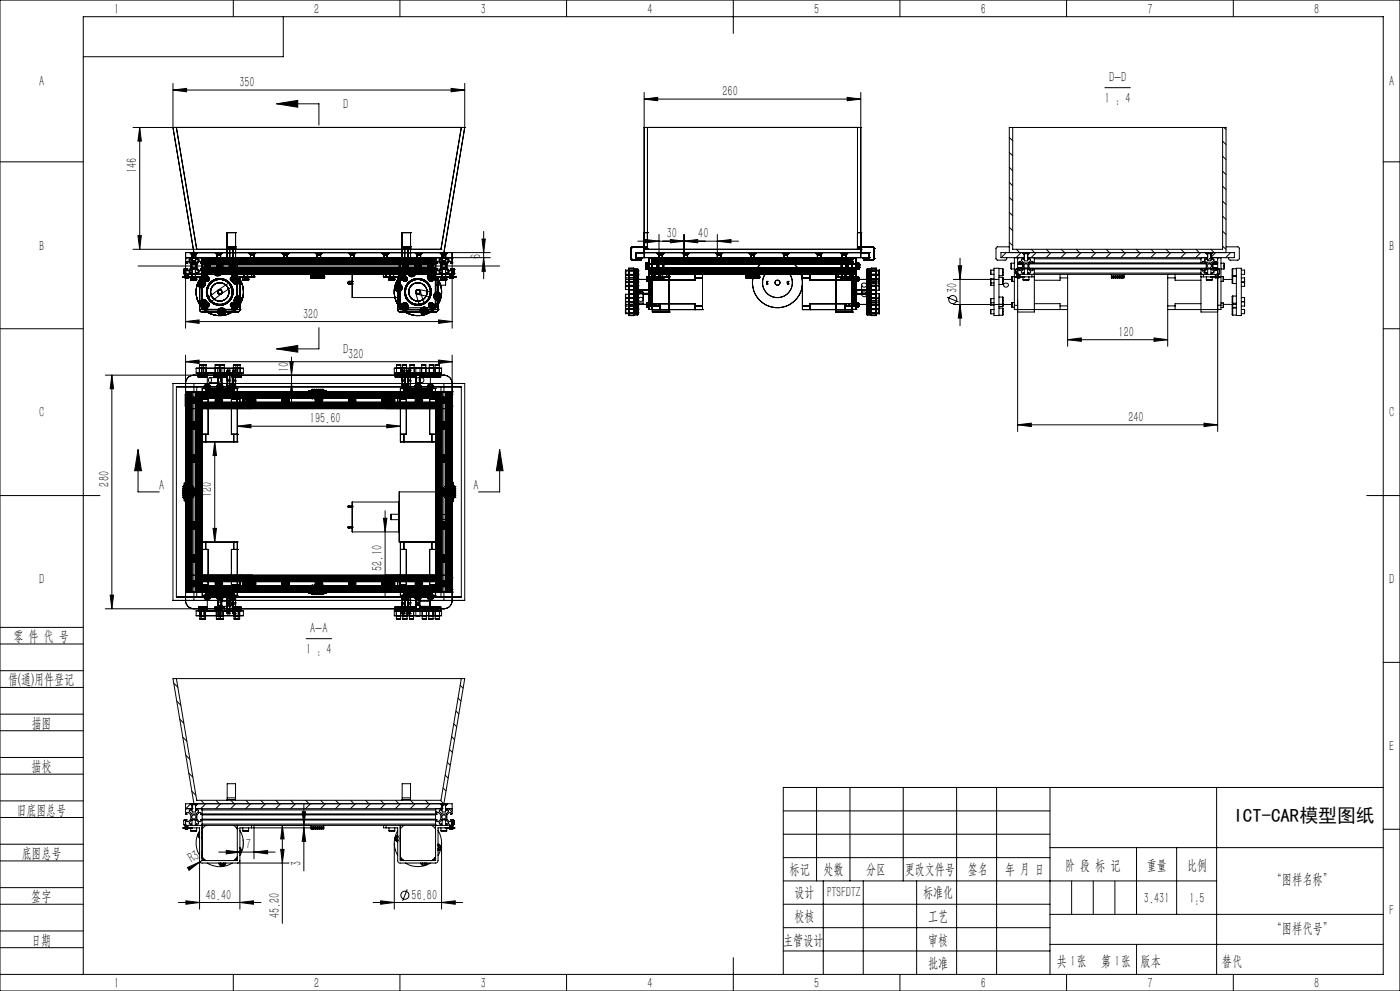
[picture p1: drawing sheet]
<svg xmlns="http://www.w3.org/2000/svg" width="420mm" height="297mm" viewBox="0 0 420 297" stroke-linecap="round" stroke-linejoin="round" font-family="sans-serif">
<defs><g id="words">
<text font-size="5.6" x="370.1" y="246.4">ICT-CAR模型图纸</text>
<g font-size="4.4">
<text x="34.2" y="4.1">1</text>
<text x="94.2" y="4.1">2</text>
<text x="144.2" y="4.1">3</text>
<text x="194.2" y="4.1">4</text>
<text x="244.2" y="4.1">5</text>
<text x="294.2" y="4.1">6</text>
<text x="344.2" y="4.1">7</text>
<text x="394.2" y="4.1">8</text>
<text x="11.7" y="25.9">A</text>
<text x="71.8" y="26.1">350</text>
<text x="216.8" y="28.8">260</text>
<text x="332.7" y="24.5">D-D</text>
<text x="416.7" y="25.9">A</text>
<text x="102.9" y="32.6">D</text>
<text x="331.5" y="30.7">1 : 4</text>
<text x="41.1" y="51.8" transform="rotate(-90 41.1 51.8)">146</text>
<text x="200.1" y="71.4">30</text>
<text x="209.5" y="71.4">40</text>
<text x="11.7" y="75.1">B</text>
<text x="144.2" y="77.5" transform="rotate(-90 144.2 77.5)">6</text>
<text x="416.7" y="75.1">B</text>
<text x="287.1" y="87.8" transform="rotate(-90 287.1 87.8)">30</text>
<text x="90.9" y="95.5">320</text>
<text x="335.6" y="100.9">120</text>
<text x="102.9" y="106">D</text>
<text x="104.5" y="107.5">320</text>
<text x="86.6" y="111.6" transform="rotate(-90 86.6 111.6)">10</text>
<text x="11.7" y="125.1">C</text>
<text x="416.7" y="125.1">C</text>
<text x="93" y="126.8">195.60</text>
<text x="338.5" y="126.4">240</text>
<text x="32.7" y="145.8" transform="rotate(-90 32.7 145.8)">280</text>
<text x="47.8" y="146.7">A</text>
<text x="63.6" y="149.1" transform="rotate(-90 63.6 149.1)">120</text>
<text x="142" y="146.7">A</text>
<text x="114.7" y="171.1" transform="rotate(-90 114.7 171.1)">52.10</text>
<text x="11.7" y="175.1">D</text>
<text x="416.7" y="175.1">D</text>
<text x="93.1" y="189.7">A-A</text>
<text x="4" y="192">零 件 代 号</text>
<text x="91.8" y="195.9">1 : 4</text>
<text x="2.5" y="205.1">借(通)用件登记</text>
<text x="9.5" y="218.1">描图</text>
<text x="416.7" y="225.1">E</text>
<text x="9.5" y="231.1">描校</text>
<text x="5" y="244.2">旧底图总号</text>
<text x="6.5" y="257.2">底图总号</text>
<text x="72.2" y="254.5">17</text>
<text x="57.6" y="258.7" transform="rotate(-31 57.6 258.7)">R3</text>
<text x="90.3" y="259.5" transform="rotate(-90 90.3 259.5)">3</text>
<text x="236.9" y="261.9">标记</text>
<text x="247.1" y="261.9">处数</text>
<text x="259.9" y="261.9">分区</text>
<text x="271.5" y="261.9">更改文件号</text>
<text x="290.4" y="261.9">签名</text>
<text x="301.5" y="261.9">年 月 日</text>
<text x="319.5" y="260.6">阶 段 标 记</text>
<text x="344" y="260.6">重量</text>
<text x="356.1" y="260.6">比例</text>
<text x="61.7" y="269.6">48.40</text>
<text x="123.5" y="269.6">56.80</text>
<text x="238.3" y="268.9">设计</text>
<text x="248.1" y="268.9">PTSFDTZ</text>
<text x="276.9" y="268.9">标准化</text>
<text x="381.5" y="264.8">“图样名称”</text>
<text x="9.4" y="270.1">签字</text>
<text x="83.9" y="275.2" transform="rotate(-90 83.9 275.2)">45.20</text>
<text x="343.2" y="270.7">3.431</text>
<text x="356.8" y="270.7">1:5</text>
<text x="416.8" y="274.4">F</text>
<text x="238.3" y="276.1">校核</text>
<text x="278.4" y="276">工艺</text>
<text x="381.5" y="279.6">“图样代号”</text>
<text x="9.4" y="283.2">日期</text>
<text x="234.9" y="283.3">主管设计</text>
<text x="278.4" y="283.3">审核</text>
<text x="278.4" y="290.2">批准</text>
<text x="317.1" y="289.4">共 张</text>
<text x="321.1" y="289.4">1</text>
<text x="330.3" y="289.4">第 张</text>
<text x="334.5" y="289.4">1</text>
<text x="342.1" y="289.4">版本</text>
<text x="34.2" y="296.1">1</text>
<text x="94.2" y="296.1">2</text>
<text x="144.2" y="296.1">3</text>
<text x="194.2" y="296.1">4</text>
<text x="244.2" y="296.1">5</text>
<text x="294.2" y="296.1">6</text>
<text x="344.2" y="296.1">7</text>
<text x="394.2" y="296.1">8</text>
</g>
<text font-size="4.4" fill="#0a0605" x="366.6" y="289.4">替代</text>
</g></defs>
<g fill="none" stroke="#000" stroke-width=".3">
<path d="M0 0h420v297h-420zM70 0v5M85 5v12h-60M120 0v5M170 0v5M220 0v10M270 0v5M320 0v5M370 0v5M41.9 38.2l.5 4.1h-1zM41.9 38.2v36.5M51.9 27l4.1-.5v1z"/>
<path d="M51.9 38.2l6.3 37.5M51.9 25v13.2M51.9 27h87.5M51.9 38.2h.1M52.9 38.2h.1M52.9 38.2l6.1 36.5M83 31.1l6.3-1v2zM83 31.1h12.7v6.4M135.3 26.5l4.1 .5-4.1 .5zM138.4 38.2h.1M138.4 38.2l-6.1 36.5M139.4 38.2h.1"/>
<path d="M139.4 38.2h-99.5M139.4 38.2l-6.2 37.5M139.4 25v13.2M193.3 29.7l4-.5v1zM193.3 27.7v49.5M193.3 29.7h64.9M193.3 38.2h.1M193.3 38.2h64.9M194.2 38.2h.1M194.2 38.2v36.5M254.1 29.2l4.1 .5-4.1 .5zM257.2 38.2h.1"/>
<path d="M257.2 38.2v36.5M258.2 27.7v49.5M258.2 38.2h.1M303.8 38.2v36.5h63v-36.5M331.5 26.3h7.6M367.2 38.2l.6 .6M0 48.5h25M302.8 59.2l1 .9M302.8 54.7l1 1M302.8 50.2l1 1M302.8 45.7l1 1M302.8 41.2l1 1"/>
<path d="M366.8 55.8l1 1M366.8 51.3l1 1M366.8 46.8l1 1M366.8 42.3l1 1M415 48.5h5M41.4 70.6h1l-.5 4.1zM41.4 79.7h108.5M55.7 77.2h2.5M55.7 75.7h2.5M55.7 78.8h.1M55.7 75.7v22.7M55.7 77.2h.1"/>
<path d="M55.7 75.7h.1M55.7 77.6h.1M55.8 78.9h.3M55.8 78.8v.1M55.8 78.8h.1M55.8 78.9h.1M56 77.2l-.3 .4M56 77.2h1.3M56 77.2h.1M56.1 78.3h.1M56.1 78.9h.1M56.1 78.3h.4"/>
<path d="M56.1 78.3v.6M56.5 78.3h.1M56.5 78.3l.8 .8M56.8 77.7h.1M56.8 78.1h.1M56.8 77.7h.6M56.8 77.7v.4M56.8 78.1l.7 .7M57 75.7h2.3zM57 75.7l.6 .6v1.9M57.2 75.7h2zM57.2 75.9h2z"/>
<path d="M57.2 75.7v.2M57.3 77.2v.2M57.3 79.1v1.3M57.3 77.4h.1M57.3 79.1h.1M57.3 77.2h.1M57.4 77.4h.1M57.4 77.7h.1M57.4 77.4v.3M57.5 78.8h1.3M57.5 78.8h.1M57.6 75.7h.1"/>
<path d="M57.6 75.7h76.1M57.6 75.7l.2 .3M57.6 76.3h1.1zM57.6 77.2h1.1zM57.6 78.2h1.1zM57.6 76.4h1.1zM57.8 76h.1M57.8 76h.7M58 75.7h.1M58 76h.1M58 75.7v.3M58.2 75.7h.1"/>
<path d="M58.2 77.2h75M58.2 75.7v1.5M58.3 76h.1M58.3 75.7h.1M58.3 75.7v.3M58.5 76h.1M58.7 75.7h.1M58.7 75.7l-.2 .3M58.8 78.8h.1M58.9 77.7h.1M58.9 77.4h.1M58.9 77.4v.3"/>
<path d="M58.9 77.4h.2M58.9 77.7h.6M59 74.7h.1M59.1 77.4h.1M59.1 77.2h.1M59.1 79.1h.1M59.1 77.2v.2M59.1 79.1v1.3M59.2 75.7v.2M59.3 75.7l-.6 .6v1.9M59.5 78.1l-.7 .7M59.5 77.7v.4"/>
<path d="M59.5 78.1h.1M59.5 77.7h.1M59.8 78.3h.1M59.8 78.3l-.7 .8M59.8 78.3h.4M60.2 78.9h.1M60.2 78.3h.1M60.2 78.9h.3M60.2 78.3v.6M60.3 77.2h.1M60.3 77.2l.3 .4M60.5 78.9h.1"/>
<path d="M60.5 78.8h.1M60.5 78.8h70.3M60.5 78.8v.1M60.6 77.2h.1M60.6 78.8h.1M60.6 78.9h.1M60.6 78.3h.1M60.6 77.4h.1M60.6 77.7h.1M60.6 77.6h.1M60.6 79.1v1.2zM60.6 77.2v.4"/>
<path d="M60.6 79.1h70.1M60.6 77.2v15.6M60.6 78.1h70.1M60.6 77.4h70.1M60.6 78.9h70.1M60.6 78.3h70.1M60.6 77.6h70.1M60.6 77.7h70.1M61.7 79.8h.1M61.7 79.8l.2 .3M61.7 79.7l.1 .2M61.8 79.5v.4"/>
<path d="M61.8 79.9l.4 .2M61.8 79.5l-.1 .3M61.9 79.4h.5M61.9 79.4l-.2 .3M61.9 79.4h.1M62.2 79.4l.3 .1M62.2 79.4l-.4 .1M62.4 79.4h.1M62.4 79.4l.2 .3M62.5 79.9l-.3 .2M62.5 79.5v.4M62.5 79.5l.1 .3"/>
<path d="M62.6 79.8h.1M62.6 79.8l-.2 .3M62.6 79.7l-.1 .2M64.5 75.7h2.3zM64.5 75.7l.6 .6v.9M64.7 75.9h1.9zM64.7 75.7h1.9zM64.7 75.7l.5 .7v1.8M65.1 75.7h.1M65.1 75.7l.2 .3M65.1 76.3h1.1zM65.1 77.2h1.1z"/>
<path d="M65.2 78.2h.9zM65.2 76.4h.9zM65.3 76h.1M65.3 76h.7M65.5 75.7v.3M65.5 75.7h.1M65.5 79.8h.1M65.5 79.7l.1 .2M65.5 79.8l.2 .3M65.5 76h.1M65.6 79.9l.3 .2M65.6 79.5v.4"/>
<path d="M65.6 79.5l-.1 .3M65.7 79.4h.4M65.7 79.4l-.2 .3M65.7 79.4h.1M65.8 76h.1M65.8 75.7v.3M65.8 75.7h.1M65.9 79.4l.4 .1M65.9 79.4l-.3 .1M66 76h.1M66.1 79.4h.1M66.1 79.4l.3 .3"/>
<path d="M66.2 75.7h.1M66.2 75.7l-.2 .3M66.3 79.9l-.4 .2M66.3 79.5v.4M66.3 79.5l.1 .3M66.4 79.8l-.3 .3M66.4 79.7l-.1 .2M66.4 79.8h.1M66.6 75.7v.2M66.8 75.7l-.6 .6-.1 1.9M68.2 74.7h.1M68.2 69.7h.1"/>
<path d="M68.2 75.7h.1M68.2 77.2h.1M68.2 78h.1M68.2 74h.1M68.2 77.5v.5M68.2 74v.5M68.2 69.7h2.5M68.2 69.7v7.8M68.2 77.5h.7M68.2 78h.7M68.2 74.5h2.5M68.2 74h2.5"/>
<path d="M68.9 77.5v.5M68.9 74v.5zM68.9 75.7h.1M68.9 77.2h.1M68.9 74.7h.1M68.9 74h.1M68.9 78h.1M68.9 74v3.5M69.3 79.8l.2 .3M69.3 79.7l.1 .2M69.3 79.8h.1M69.4 79.9l.3 .2"/>
<path d="M69.4 79.5v.4M69.4 79.5l-.1 .3M69.5 79.4h.1M69.5 79.4h.4M69.5 79.4l-.2 .4M69.7 79.4l-.3 .1M69.7 79.4l.3 .1M69.9 79.4l.2 .3M69.9 79.4h.1M69.9 75.7h.1M69.9 77.2h.1M69.9 78h.1"/>
<path d="M69.9 74.7h.1M69.9 74h.1M69.9 77.5v.5M69.9 74v.5zM69.9 77.5h.8M69.9 78h.8M69.9 74v3.5M70 79.9l-.3 .2M70 79.5v.4M70 79.5l.1 .3M70.1 79.8h.1M70.1 79.8l-.2 .3"/>
<path d="M70.1 79.7l-.1 .2M70.7 77.5v.5M70.7 74v.5M70.7 69.7v7.8M70.7 69.7h.1M70.7 74.7h.1M70.7 75.7h.1M70.7 77.2h.1M70.7 78h.1M70.7 74h.1M71.2 77.3h.1M71.2 77.3v15.5"/>
<path d="M74.5 75.7h2.3zM74.5 75.7l.6 .6M74.6 75.9h2.1zM74.6 75.7h2.1zM74.6 75.7l.5 .7M75.1 75.7h.1M75.1 75.7l.2 .3M75.1 76.3h1.1zM75.1 77.2h1.1zM75.1 76.4h1.1zM75.1 78.2h1.1zM75.1 76.3v1.9"/>
<path d="M75.3 76h.1M75.3 76h.7M75.5 75.7h.1M75.5 76h.1M75.5 75.7v.3M75.5 76l.1-.3v.3M75.8 75.7h.1M75.8 76h.1M75.8 75.7v.3M76 76h.1M76.2 75.7h.1M76.2 75.7l-.2 .3"/>
<path d="M76.7 75.7v.2M76.8 75.7l-.6 .6v1.9M84.5 75.7l.6 .6 .1 1.9M84.5 75.7h2.3zM84.7 75.9h1.9zM84.7 75.7h1.9zM84.7 75.7v.2M85.1 75.7h.1M85.1 75.7l.2 .3M85.1 76.3h1.1zM85.1 77.2h1.1zM85.2 78.2h.9z"/>
<path d="M85.2 76.4h.9zM85.3 76h.1M85.3 76h.7M85.5 75.7h.1M85.5 75.7v.3M85.5 76h.1M85.8 76h.1M85.8 75.7v.3M85.8 75.7h.1M86 76h.1M86.2 75.7h.1M86.2 75.7l-.2 .3"/>
<path d="M86.6 75.7v.2M86.8 75.7l-.6 .6-.1 1.9M94.5 75.7h2.3zM94.5 75.7l.6 .6v1.9M94.7 75.7h2zM94.7 75.9h2zM94.7 75.7v.2M95.1 75.7h.1M95.1 75.7l.2 .3M95.1 76.3h1.1zM95.1 77.2h1.1zM95.1 78.2h1.1z"/>
<path d="M95.1 76.4h1.1zM95.3 76h.1M95.3 76h.7M95.5 75.7h.1M95.5 76h.1M95.5 75.7v.3M95.7 75.7v.3M95.8 76h.1M95.8 75.7h.1M95.8 75.7v.3M96 76h.1M96.2 76.3v1.9"/>
<path d="M96.2 75.7h.1M96.2 75.7l-.2 .3M96.7 75.7l-.5 .7M96.8 75.7l-.6 .6M104.5 75.7l.6 .6 .1 1.9M104.5 75.7h2.3zM104.7 75.9h1.9zM104.7 75.7h1.9zM104.7 75.7v.2M105.1 75.7h.1M105.1 75.7l.2 .3M105.1 76.3h1.1z"/>
<path d="M105.1 77.2h1.1zM105.2 78.2h1zM105.2 76.4h1zM105.3 76h.1M105.3 76h.7M105.5 76h.1M105.5 75.7v.3M105.6 75.7l-.1 .3M105.6 76h.1M105.6 75.7h.1M105.8 75.7h.1M105.8 76h.1"/>
<path d="M105.8 75.7v.3M106 76h.1M106.2 76.3v.9M106.2 75.7h.1M106.2 75.7l-.2 .3M106.6 75.7v.2M106.8 75.7l-.6 .7v1.8M114.5 75.7h2.3zM114.5 75.7l.6 .6v1.9M114.7 75.7h2zM114.7 75.9h2zM114.7 75.7v.2"/>
<path d="M115.1 75.7h.1M115.1 75.7l.2 .3M115.1 76.3h1.1zM115.1 77.2h1.1zM115.1 76.4h1.1zM115.1 78.2h1.1zM115.3 76h.1M115.3 76h.7M115.5 75.7h.1M115.5 75.7v.3M115.5 76h.1M115.7 75.7l.1 .3"/>
<path d="M115.8 75.7h.1M115.8 76h.1M115.8 75.7v.3M115.9 75.7v.3M116 76h.1M116.2 75.7h.1M116.2 75.7l-.2 .3M116.7 75.7v.2M116.8 75.7l-.6 .6v1.9M117.3 77.2v1.6zM119.8 77.2v15zM119.8 77.2v1.6z"/>
<path d="M120.1 77.3h.1M120.1 77.3v14.4M120.6 74.7h.1M120.6 69.7h.1M120.6 75.7h.1M120.6 77.2h.1M120.6 78h.1M120.6 74h.1M120.7 77.5v.5M120.7 74v.5M120.7 69.7h2.5M120.7 69.7v7.8"/>
<path d="M120.7 77.5h.7M120.7 78h.7M120.7 74.5h2.5M120.7 74h2.5M121.2 79.7h.1M121.2 79.7l.2 .4M121.2 79.7l.1 .2M121.3 79.9l.2 .2 .5-.2M121.3 79.5v.4M121.3 79.5l.5-.1 .2 .5M121.3 79.9l.1 .2M121.3 79.5l-.1 .2"/>
<path d="M121.4 75.7h.1M121.4 77.2h.1M121.4 78h.1M121.4 74h.1M121.4 74.7h.1M121.4 77.5v.5M121.4 74v.5zM121.4 74v3.5M121.4 79.4h.1M121.4 79.4h.4M121.4 79.4l-.2 .3M121.4 79.4l-.1 .1"/>
<path d="M121.8 79.4h.1M121.8 79.4l.3 .3M122 79.9l-.2 .2M122.1 79.7h.1M122.1 79.7l-.3 .4M122.1 79.7l-.1 .2M122.4 75.7h.1M122.4 77.2h.1M122.4 78h.1M122.4 74.7h.1M122.4 74h.1M122.4 77.5v.5"/>
<path d="M122.4 74v.5zM122.4 77.5h.8M122.4 78h.8M122.4 74v3.5M123.2 69.7h.1M123.2 74.7h.1M123.2 75.7h.1M123.2 77.2h.1M123.2 78h.1M123.2 74h.1M123.2 77.5v.5M123.2 74v.5"/>
<path d="M123.2 69.7v7.8M124.5 75.7l.7 .7v1.8M124.5 75.7h2.3zM124.7 75.9h1.9zM124.7 75.7h1.9zM124.7 75.7v.2M125 79.7h.1M125 79.7l.2 .4M125 79.7l.1 .2M125.1 79.9l.2 .2 .4-.2M125.1 79.9l-.1-.3 .3-.2 .4 .1v.4M125.1 79.9l.1 .2"/>
<path d="M125.1 75.7h.1M125.1 75.7l.2 .3M125.1 76.3h1.1zM125.1 77.2h1.1zM125.1 76.3v.9M125.2 79.4h.1M125.2 76.4h1zM125.2 78.2h1zM125.2 79.4h.4M125.2 79.4l-.2 .3M125.3 76h.1M125.3 76h.7"/>
<path d="M125.4 76h.2M125.5 76h.1M125.6 75.7l-.2 .3M125.6 76h.1M125.6 75.7h.1M125.6 75.7v.3M125.6 79.4h.1M125.6 79.4l.2 .3M125.7 79.9l-.1 .2M125.8 75.7h.1M125.8 76h.1M125.8 75.7v.3"/>
<path d="M125.8 79.7h.1M125.8 79.7l-.2 .4M125.8 79.7l-.1 .2M126 76h.1M126.2 76.3v.9M126.2 75.7h.1M126.2 75.7l-.2 .3M126.6 75.7v.2M126.8 75.7l-.6 .7v1.8M128.7 79.7h.1M128.7 79.7l.2 .4M128.7 79.7l.1 .2"/>
<path d="M128.8 79.9l.2 .2 .5-.2M128.8 79.9l.1 .2M128.9 79.4h.1M128.9 79.4h.4M128.9 79.4l-.2 .3M129.3 79.4h.1M129.3 79.4l.3 .3M129.3 79.4l.2 .1M129.5 79.5l-.6-.1-.1 .5M129.5 79.5v.4M129.5 79.5l.1 .2M129.5 79.9l-.2 .2"/>
<path d="M129.6 79.7h.1M129.6 79.7l-.3 .4M129.6 79.7l-.1 .2M130.7 77.7h.1M130.7 77.4h.1M130.7 77.2h.1M130.7 78.8h.1M130.7 78.9h.1M130.7 78.3h.1M130.7 77.6h.1M130.7 77.2v.4M130.7 79.1v1.2z"/>
<path d="M130.7 77.2v15zM130.7 77.2v15.6M130.8 78.8h.1M130.8 78.9h.1M130.8 78.9h.3M130.8 78.8v.1M131 77.2h.1M131 77.2l-.3 .4M131.1 78.9h.1M131.1 78.3h.1M131.1 78.3h.4M131.1 78.3v.6"/>
<path d="M131.5 78.3h.1M131.5 78.3l.8 .8M131.8 78.1h.1M131.8 77.7h.1M131.8 77.7h.6M131.8 77.7v.4M131.8 78.1l.7 .7M132 75.7h2.3zM132 75.7l.6 .6v1.9M132.2 75.7h2zM132.2 75.9h2zM132.2 75.7v.2"/>
<path d="M132.3 77.4h.1M132.3 77.2h.1M132.3 79.1h.1M132.3 77.2v.2M132.3 79.1v1.3M132.3 74.7h.1M132.3 74.7h-92.4M132.4 77.7h.1M132.4 77.4h.1M132.4 77.4v.3M132.5 78.8h.1M132.5 78.8h1.3"/>
<path d="M132.6 75.7h.1M132.6 75.7l.2 .3M132.6 76.3h1.1zM132.6 77.2h1.1zM132.6 78.2h1.1zM132.6 76.4h1.1zM132.8 76h.1M132.8 76h.7M133 75.7h.1M133 76h.1M133 75.7v.3M133.2 75.7h.1"/>
<path d="M133.2 77.2h2.4M133.2 75.7h2.4M133.2 75.7v1.5M133.3 75.7h.1M133.3 76h.1M133.3 75.7v.3M133.4 75.7v.3M133.5 76h.1M133.7 75.7h.1M133.7 75.7l-.2 .3M133.8 78.8h.1M133.9 77.4h.1"/>
<path d="M133.9 77.7h.1M133.9 77.4h.2M133.9 77.7h.6M133.9 77.4v.3M134.1 79.1h.1M134.1 77.2h.1M134.1 77.4h.1M134.1 77.2h1.2M134.1 77.2v.2M134.1 79.1v1.3M134.2 75.7v.2M134.3 75.7l-.6 .6v1.9"/>
<path d="M134.5 77.7h.1M134.5 78.1h.1M134.5 77.7v.4M134.5 78.1l-.7 .7M134.8 78.3h.1M134.8 78.3h.4M134.8 78.3l-.7 .8M135.2 78.3h.1M135.2 78.9h.1M135.2 78.9h.3M135.2 78.3v.6M135.3 77.2h.1"/>
<path d="M135.3 77.2l.3 .4M135.5 78.9h.1M135.5 78.8h.1M135.5 78.8v.1M135.6 77.2h.1M135.6 75.7h.1M135.6 78.8h.1M135.6 77.6h.1M135.6 77.2h11.5M135.6 75.7h11.5M135.6 75.7v22.7M144.6 71.6h1l-.5 4.1z"/>
<path d="M145.1 77.2l.5 4.1h-1zM145.1 69.4v14.2M189.2 77.5h.1M189.2 74.5h.1M189.2 77.5l.5 .5M189.2 74.5v3M189.7 78h.1M189.7 74h.1M189.7 74l-.5 .5M189.7 78h2.3M189.7 74h4M190.7 77.2h.1"/>
<path d="M190.7 75.7h.1M190.7 77.2h2.6M190.7 75.7h2.6M190.7 77.2h1.8M190.7 75.7h70M190.7 75.7v1.5M191.3 72.3h30.2M192 78h.1M192.5 77.2h.1M192.5 77.5h.1M192.5 77.5l-.5 .5M192.5 77.2v.3"/>
<path d="M193.3 75.7h.1M193.3 69.7h.1M193.3 74.7h.1M193.3 77.2h64.9M193.3 69.7h.9M193.3 74.7h64.9M193.5 74.7h.1M193.5 74h.1M193.5 74v.7M193.6 71.8l4.1 .5-4.1 .5zM193.7 74h.1M193.7 79.4h.1"/>
<path d="M193.7 74l.5 .5M193.7 79v1.5zM193.7 79.4h.5M193.7 79.4v.7M193.7 79.7h.5M193.9 78.9v1.7zM194.2 74.7h.1M194.2 69.7h.1M194.2 74.5h.1M194.2 79.4h.1M194.2 79.4l.3 .3-.3 .4M194.2 79.9v.2"/>
<path d="M194.2 79.5v.4M194.2 79.4v.1M194.2 79.4v.7M194.7 77.3h.1M194.7 78.9l-1 .1M194.7 79.2v1.1zM194.7 78.9v1.7zM194.7 79.2l2.5 .1M194.7 77.3v14.2M195.7 78.8h.1M195.7 77.6h.1M195.7 78.3h.1"/>
<path d="M195.7 78.9h.1M195.7 77.2h.1M195.7 77.4h.1M195.7 77.7h.1M195.7 77.2v.4M195.7 79.1v1.2zM195.7 79.2v1.1zM195.7 79.1h60M195.7 78.8h60M195.7 78.1h60M195.7 77.4h60M195.7 78.9h60"/>
<path d="M195.7 78.3h60M195.7 77.6h60M195.7 77.7h60M195.7 77.2v15.6M195.9 78.9h.1M195.9 78.8h.1M195.9 78.8v.1M196.1 77.2h.1M196.1 77.2l-.4 .4M196.2 78.3h.1M196.2 78.9h.1M196.2 78.3v.6"/>
<path d="M196.6 78.3h.1M196.6 78.3l.7 .8M196.9 77.7h.1M196.9 78.1h.1M196.9 77.7v.4M196.9 78.1l.7 .7M197.1 75.7h2.3zM197.1 75.7l.6 .6M197.2 79.2v1.1zM197.2 79.3v.9zM197.2 75.9h2zM197.2 75.7h2z"/>
<path d="M197.2 75.9l.5 .5M197.2 75.7v.2M197.3 79.1h.1M197.3 77.2h.1M197.3 77.4h.1M197.3 77.2v.2M197.3 79.1v1.3M197.4 77.4h.1M197.4 77.7h.1M197.4 77.4v.3M197.6 78.8h.1M197.7 75.7h.1"/>
<path d="M197.7 75.7l.2 .3M197.7 70.3v7.9M197.7 76.3h1.1zM197.7 77.2h1.1zM197.7 78.2h1zM197.7 76.4h1zM197.8 76h.8M197.9 76h.1M198.1 75.7h.1M198.1 76h.1M198.1 75.7v.3M198.3 76h.1"/>
<path d="M198.3 75.7h.1M198.3 75.7v.3M198.3 75.7l.1 .3M198.4 76h.1M198.4 75.7h.1M198.4 75.7v.3M198.6 76h.1M198.8 76.3l-.1 1.9M198.8 75.7h.1M198.8 75.7l-.2 .3M198.9 78.8h.1M199 77.7h.1"/>
<path d="M199 77.4h.1M199 77.4v.3M199.1 77.2h.1M199.1 79.1h.1M199.1 77.4h.1M199.1 77.2v.2M199.1 79.1v1.3M199.2 75.7l-.5 .7M199.4 75.7l-.6 .6M199.6 77.7h.1M199.6 78.1h.1M199.6 78.1l-.7 .7"/>
<path d="M199.6 77.7v.4M199.9 78.3h.1M199.9 78.3l-.8 .8M200.3 78.9h.1M200.3 78.3h.1M200.3 78.3v.6M200.4 77.2h.1M200.4 77.2l.3 .4M200.6 78.8h.1M200.6 78.9h.1M200.6 78.8v.1M200.7 77.6h.1"/>
<path d="M200.7 78.8h.1M200.7 77.6v1.2M201.1 71.8l4.1 .5-4.1 .5zM204.6 75.7h2.3zM204.6 75.7l.6 .7M204.8 75.9h1.9zM204.8 75.7h1.9zM204.8 75.7v.2M205.2 75.7h.1M205.2 75.7l.2 .3M205.2 72.3l4.1-.5v1zM205.2 70.3v6.9"/>
<path d="M205.2 76.3h1.1zM205.2 77.2h1.1zM205.2 78.2h1zM205.2 76.4h1zM205.2 76.4v1.8M205.4 76h.1M205.4 76h.7M205.6 75.7h.1M205.6 75.7v.3M205.6 76h.1M205.8 75.7h.1M205.8 76h.1"/>
<path d="M205.8 75.7v.3M205.9 75.7l-.1 .3M206.1 76h.1M206.3 76.3l-.1 1.9M206.3 75.7h.1M206.3 75.7l-.2 .3M206.7 75.7v.2M206.9 75.7l-.7 .7M214.6 75.7h2.3zM214.6 75.7l.6 .6M214.7 75.9h2zM214.7 75.7h2z"/>
<path d="M214.7 75.7v.2M214.7 75.9l.5 .5M215.2 75.7h.1M215.2 75.7l.2 .3M215.2 72.3l4.1-.5v1zM215.2 70.3v6.9M215.2 76.3h1.1zM215.2 77.2h1.1zM215.2 78.2h1.1zM215.2 76.4h1.1zM215.2 76.4v1.8M215.4 76h.1"/>
<path d="M215.4 76h.7M215.6 75.7h.1M215.6 75.7v.3M215.6 76h.1M215.9 76h.1M215.9 75.7h.1M215.9 75.7v.3M216.1 76h.1M216.3 76.3v1.9M216.3 75.7h.1M216.3 75.7l-.2 .3M216.7 75.7v.2"/>
<path d="M216.9 75.7l-.6 .7M224.6 75.7h2.3zM224.6 75.7l.6 .6M224.7 75.7h2zM224.7 75.9h2zM224.7 75.9l.5 .5M224.7 75.7v.2M225.2 75.7h.1M225.2 75.7l.2 .3M225.2 77.2h1.1zM225.2 76.3h1.1zM225.2 76.3v1.9"/>
<path d="M225.2 78.2h1zM225.2 76.4h1zM225.4 76h.1M225.5 75.7h.1M225.5 76h.1M225.5 75.7v.3M225.6 75.7h.1M225.6 76h.1M225.6 76h.5M225.6 75.7v.3M225.8 76h.1M225.8 75.7h.1"/>
<path d="M225.8 75.7l.1 .3M225.8 75.7v.3M226.1 76h.1M226.3 76.3v.9M226.3 75.7h.1M226.3 75.7l-.2 .3M226.7 75.7l-.5 .7v1.8M226.9 75.7l-.6 .6M234.6 75.7h2.3zM234.6 75.7l.6 .6M234.7 75.9h2zM234.7 75.7h2z"/>
<path d="M234.7 75.7v.2M234.7 75.9l.5 .5M235.2 75.7h.1M235.2 75.7l.2 .3M235.2 77.2h1.1zM235.2 76.3h1.1zM235.2 76.3v1.9M235.2 78.2h1zM235.2 76.4h1zM235.3 76h.8M235.4 76h.1M235.6 75.7v.3"/>
<path d="M235.6 75.7h.1M235.6 76h.1M235.8 76h.1M235.8 75.7h.1M235.8 75.7v.3M235.9 76h.1M235.9 75.7h.1M235.9 75.7v.3M236.1 76h.1M236.3 76.3l-.1 1.9M236.3 75.7h.1M236.3 75.7l-.2 .3"/>
<path d="M236.7 75.7l-.5 .7M236.9 75.7l-.6 .6M244.6 75.7h2.3zM244.6 75.7l.6 .6M244.7 75.9h2zM244.7 75.7h2zM244.7 75.7v.2M244.7 75.9l.6 .5M245.2 75.7l.2 .3M245.2 77.2h1.1zM245.2 76.3h1.1zM245.2 76.3l.1 1.9"/>
<path d="M245.3 78.2h.9zM245.3 76.4h.9zM245.4 76h.1M245.4 76h.7M245.5 76h.1M245.6 75.7h.1M245.6 76h.1M245.6 75.7l-.1 .3M245.6 75.7v.3M245.9 76h.1M245.9 75.7h.1M245.9 75.7v.3"/>
<path d="M246.1 76h.1M246.3 76.3v.9M246.3 75.7h.1M246.3 75.7l-.2 .3M246.7 75.7l-.5 .7v1.8M246.9 75.7l-.6 .6M250.8 78.8h.1M250.8 77.6h.1M250.8 77.6v1.2M250.9 78.9h.1M250.9 78.8h.1M250.9 78.8v.1"/>
<path d="M251.1 77.2l-.3 .4M251.1 77.2h.1M251.2 78.3h.1M251.2 78.9h.1M251.2 78.3v.6M251.6 78.3h.1M251.6 78.3l.7 .8M251.8 77.7h.1M251.8 78.1h.1M251.8 78.1l.8 .7M251.8 77.7v.4M252.1 75.7h2.3z"/>
<path d="M252.1 75.7l.6 .6v.9M252.2 75.7h2zM252.2 75.9h2zM252.2 75.7v.2M252.2 75.9l.5 .5M252.3 79.1h.1M252.3 77.4h.1M252.3 77.2h.1M252.3 77.2v.2M252.3 79.1v1.3M252.4 77.4h.1M252.4 77.7h.1"/>
<path d="M252.4 77.4v.3M252.6 78.8h.1M252.7 75.7h.1M252.7 75.7l.1 .3h.8M252.7 75.7l.2 .3M252.7 77.2h1.1zM252.7 76.3h1.1zM252.7 78.2h1.1zM252.7 76.4h1.1zM252.7 76.4v1.8M252.9 76h.1M253 75.7l.1 .3"/>
<path d="M253 75.7h.1M253.1 75.7h.1M253.1 76h.1M253.1 75.7v.3M253.3 75.7v.3M253.4 76h.1M253.4 75.7h.1M253.4 75.7v.3M253.6 76h.1M253.8 76.3v1.9M253.8 75.7h.1M253.8 75.7l-.2 .3"/>
<path d="M253.9 78.8h.1M254 77.7h.1M254 77.4h.1M254 77.4v.3M254.1 79.1h.1M254.1 77.4h.1M254.1 77.2h.1M254.1 77.2v.2M254.1 79.1v1.3M254.2 79.3v.9zM254.2 75.7l-.4 .7M254.3 79.2v1.1z"/>
<path d="M254.4 75.7l-.6 .6M254.6 77.7h.1M254.6 78.1h.1M254.6 78.1l-.7 .7M254.6 77.7v.4M254.9 78.3h.1M254.9 78.3l-.8 .8M255.3 78.9h.1M255.3 78.3h.1M255.3 78.3v.6M255.4 77.2h.1M255.4 77.2l.3 .4"/>
<path d="M255.6 78.8h.1M255.6 78.9h.1M255.6 78.8v.1M255.7 77.6h.1M255.7 78.8h.1M255.7 78.9h.1M255.7 78.3h.1M255.7 77.2h.1M255.7 77.4h.1M255.7 77.7h.1M255.7 79.1v1.2zM255.7 77.2v.4"/>
<path d="M255.7 79.2v1.1zM255.7 77.2v15.6M256.8 78.9l.9 .1M256.8 79.2v1.1zM256.8 78.9v1.7zM256.8 77.3h.1M256.8 79.2l-2.6 .1M256.8 77.3v14.2M257.2 74.7h.1M257.2 69.7h.1M257.2 74.5h.1M257.2 79.4h.1"/>
<path d="M257.2 79.4l-.2 .4 .2 .3M257.2 79.9v.2M257.2 79.4v.1M257.2 79.5v.4M257.2 69.7h1M257.2 79.4h.5M257.2 79.4v.7M257.2 79.7h.5M257.6 78.9v1.7zM257.7 74h.1M257.7 79.4h.1M257.7 74l-.5 .5"/>
<path d="M257.7 79v1.5zM257.7 74h4M257.7 79.4v.7M258 74.7h.1M258 74h.1M258 74v.7M258.2 75.7h.1M258.2 74.7h.1M258.2 69.7h.1M258.2 77.2h2.5M258.2 75.7h2.5M259 77.2h.1"/>
<path d="M259 77.5h.1M259 77.5l.5 .5M259 77.2h1.7M259 77.2v.3M259.5 78h.1M259.5 78h2.2M260.7 77.2h.1M260.7 75.7h.1M260.7 75.7v1.5M261.7 78h.1M261.7 74h.1M261.7 74l.5 .5"/>
<path d="M262.2 77.5l-.5 .5M262.2 77.5h.1M262.2 74.5h.1M262.2 74.5v3M287.5 79.7h1l-.5 4zM288 77.4v20.2M301.8 75.7l-1.4 1.5M302.8 72.6l1 1M302.8 68.1l1 1M302.8 63.6l1 1M302.8 74h-3.6l-.4 .4v3.2l.2 .3 2.6 .1 .3-.3 .1-.5M302.8 75.7v-37.5h65v37.5"/>
<path d="M303.4 78.9v1.7M303.4 78.9h.9M304.3 77.3v14.2M304.9 74.7l1 1M305.3 77.2v.1M305.3 79.1h1.6M305.3 78.8l.2 .1M305.3 78.9h1.4M305.3 79.2h1.4M305.3 77.3v5.6M305.7 77.2l-.4 .4M305.8 78.8h.8"/>
<path d="M305.8 78.9v-.6h.3l.8 .8M306.3 75.7l-1.5 1.5M306.6 75.7l.7 .6v1.9h1v-1.9l.7-.6M306.7 79.2v1.1M306.8 75.7v.2M306.9 77.2l.1 .5h-.6v.4l.8 .7h1.2l.8-.7v-.4h-.6l.1-.5M306.9 79.1v1.3M307 77.6h.3M307.2 75.7l.2 .3h.8l.2-.3M307.3 77.2h-7v-1.5h70v1.5h-7M307.6 75.7v.3M307.7 75.7v.3"/>
<path d="M307.9 75.7v.3M308 75.7v.3M308.3 77.2h54M308.3 77.6h.3M308.7 79.1h53.2M308.7 79.1v1.3M308.7 78.5l.3 .3h.8M308.8 75.7v.2M308.8 78.9h53M309.4 74.7l1 1M309.8 78.9v-.6h-.4l-.7 .8M309.9 77.2l.4 .4"/>
<path d="M310.1 78.9h50.4M310.3 77.6h50M310.3 77.6v1.2M310.8 75.7l-1.5 1.5M313.9 74.7l1 1M315.3 75.7l-1.5 1.5M318.3 74.7l1.1 1M319.8 75.7l-1.5 1.5M322.9 74.7l.9 1M324.3 75.7l-1.5 1.5M327.3 74.7l1 1M328.8 75.7l-1.5 1.5"/>
<path d="M331.8 74.7l1 1M333.3 75.7l-1.5 1.5M336.3 74.7l1 1M337.7 75.7l-1.4 1.5M340.8 74.7l1 1M342.3 75.7l-1.6 1.5M345.3 74.7l1 1M346.7 75.7l-1.5 1.5M349.8 74.7l1 1M351.2 75.7l-1.5 1.5M354.3 74.7l1 1M355.7 75.7l-1.5 1.5"/>
<path d="M358.8 74.7l1 1M360.2 75.7l-1.5 1.5M360.3 77.6v1.2M360.7 77.2l-.4 .4M360.8 78.8h.8M360.8 78.9v-.6h.4l.7 .8M361.3 77.2l.4 .5M361.6 75.7l.7 .7v1.8M361.8 75.7v.2M361.9 77.2l.1 .5h-.6v.4l.8 .7h1.2l.8-.7v-.4h-.6l.1-.5M361.9 79.1v1.3M362 77.6h.3"/>
<path d="M362.2 75.7l.2 .3h.8l.2-.3M362.3 76.3v.9M362.6 75.7v.3M362.7 75.7v.3M362.9 78.8l.8 .9M362.9 75.7v.3M363 75.7v.3M363.3 74.7l.9 1M363.3 77.6h.3M363.7 79.1h1.6M363.7 79.1v1.3M363.8 75.7v.2"/>
<path d="M363.8 78.9h1.5M363.9 79.2v1.1M363.9 79.2h1.4M364 78.8h.8M364 75.7l-.7 .6v1.9h-1M364.7 75.7l-2.4 2.4M364.8 78.9v-.6h-.4l-.7 .8M364.9 77.2l.4 .4M365.3 77.2v.1M365.3 78.8l-.2 .1M365.3 77.3v52M366.3 78.9h.9"/>
<path d="M366.3 77.3v14.2M366.8 73.8l1 1M366.8 69.3l1 1M366.8 64.8l1 1M366.8 60.3l1 1M367.2 78.9v1.7M367.8 74h3.6l.4 .4v3.2l-.2 .3-2.6 .1-.3-.3-.1-.5M369.2 75.7l-1.5 1.5M0 98.5h25M54.9 83h.1M54.9 83l.1 .1M55 82.9h.1"/>
<path d="M55 83.1h.1M55 82.9h.8M55 83.1h.8M55 82.9v.2M55 82.9l-.1 .1M55.1 82h.1M55.1 80.7h.1M55.1 80.7v1.3M55.1 82h.2M55.1 80.7h.2M55.3 82.2h.1M55.3 80.5h.1"/>
<path d="M55.3 82h.1M55.3 80.7h.1M55.3 80.5v1.7M55.3 80.7v1.3M55.3 81.1v.5zM55.3 81.1h.4M55.3 81.6h.4M55.3 80.5h.4M55.5 82.2h.1M55.5 83.3h.1M55.5 82.9v.2zM55.5 82.9h.2"/>
<path d="M55.5 83.1h.2M55.5 82.2v1.1M55.6 83h.8M55.6 82.2h.8M55.6 82.2v.8M55.6 83h.1M55.6 82.2h.1M55.7 81.8l.3 .4M55.7 82.2h.7M55.7 83h.7M55.7 80.5v1.7M55.7 82.9v.2z"/>
<path d="M55.7 81.1v.5zM55.7 80.6h.1M55.7 82.2h-.4M55.7 83.3h.6M55.7 82.7h.6M55.7 82.8h.6M55.7 96.4l4-.5v1zM55.7 96.4h79.9M55.7 81.8h.1M55.7 83h.1M55.7 82.2h.1M55.7 83.3h.1"/>
<path d="M55.7 80.5h.1M55.7 82.8h.1M55.7 82.7h.1M55.8 82.8h.1M55.8 80.5h.3M55.8 80.5v.1M55.8 82.8v.5M55.8 80.6h.1M55.8 80.5h.1M55.8 82.9h.1M55.8 83.1h.1M55.8 83.3h.1"/>
<path d="M56 82.2h79.3M56 82.2h.1M56.1 80.5h.1M56.1 81.1h.1M56.1 81.1h.4M56.1 80.5v.6M56.3 82.9l3.6 .1M56.3 83.2l-.8 .1M56.3 83.1h1.3M56.3 82.7v.6M56.3 82.9h.1M56.3 83.1h.1"/>
<path d="M56.3 83.3h.1M56.3 82.7h.1M56.4 82.2v.8M56.5 81.1h.1M56.8 81.3h.1M56.8 81.8h.1M56.8 81.8h.6M56.8 81.3v.5M57.2 83l.2 1-.1-1M57.2 83h1.8zM57.2 83.9h1.8zM57.3 82v.2"/>
<path d="M57.3 82h.1M57.3 80.4l-.8 .7M57.3 82.2h.1M57.3 80.4h.1M57.3 83.9h1.7zM57.3 83h1.7zM57.4 84h1.4zM57.4 81.8h.1M57.4 82h.1M57.4 84h1.5zM57.4 81.8v.2M57.5 80.6l-.7 .7"/>
<path d="M57.5 80.6h1.3M57.5 80.6h.1M57.6 83.1h.1M57.6 82.9h.1M57.6 82.2h1zM57.6 83h1zM57.6 82.9l.1 .1M57.6 80.5h1zM57.6 82.2h1.1zM57.6 83h1.1zM57.6 80.5h1.1zM57.6 80.5v2.5"/>
<path d="M57.6 80.5v2.6M57.7 83.5l.4-.2 .4 .2M57.7 83.5h.6M57.7 80.5h.9zM57.7 84h.8M57.7 80.5h-.1M57.7 83h.1M57.7 83.5v.5M57.7 83l-.1 .1M57.7 83.5h.8M57.7 83.5h.1M57.7 84h.1"/>
<path d="M57.8 83.5l.4-.2 .3 .2M57.8 83.5h.2M58 83.5h.3M58.1 83.5v.5M58.2 83.5v.5M58.3 83.5h.2M58.5 83.5v.5M58.5 83.5h.1M58.5 84h.1M58.6 80.5h.1M58.6 80.5l.1 2.5M58.6 80.5v2.5"/>
<path d="M58.8 80.6h.1M58.8 80.6l.7 .7M58.9 81.8h.1M58.9 82h.1M58.9 81.8v.2M58.9 82h.2M58.9 81.8h.6M59 83l-.2 1M59 83l-.1 1M59.1 80.4h.1M59.1 82h.1M59.1 82.2h.1"/>
<path d="M59.1 82v.2M59.1 80.4l.7 .7M59.5 81.3v.5M59.5 81.8h.1M59.5 81.3h.1M59.8 81.1h.1M59.8 81.1h.4M59.9 92.8h.1M59.9 83h.1M59.9 85.2h.1M59.9 92.8l.2 .5 .5 .2M59.9 83v9.8"/>
<path d="M59.9 85.2l.2 .5M59.9 92.8l.2 .4 .5 .3M60 84.9l.3 .5M60 84.9l.2 .2M60 84.9h.1M60.1 84.7h.1M60.1 85.7h.1M60.1 84.7l-.2 .5M60.1 85.7h.6M60.1 84.7h.6M60.2 84.6l.5-.2 .4 .4-.4 .6-.5-.3M60.2 84.6v.5"/>
<path d="M60.2 84.6l-.2 .3M60.2 85.1l.1 .3M60.2 80.5h.1M60.2 81.1h.1M60.2 80.5h.3M60.2 80.5v.6M60.3 82.2h.1M60.3 84.4h.1M60.3 85.4h.1M60.3 84.4h.6M60.3 84.4l-.3 .5M60.3 85.4h.6"/>
<path d="M60.3 84.4l-.1 .2M60.4 90.8h.1M60.4 90.8l.3 .5M60.5 80.5h.1M60.5 80.6h.1M60.5 80.6h70.3M60.5 80.5v.1M60.6 92.8h10.7M60.6 93.5h10.7M60.6 82.2v10.6M60.6 91.1l.3 .5M60.6 91.1l.1 .2"/>
<path d="M60.6 92.8h.1M60.6 93.5h.1M60.6 82.2h.1M60.6 91.1h.1M60.6 81.1h.1M60.6 80.5h.1M60.6 80.6h.1M60.6 82h.1M60.6 81.8h.1M60.6 84h.1M60.6 83.3h.1M60.6 91h.1"/>
<path d="M60.6 91.7h.1M60.6 81.8v.4M60.6 91.7l1.1 1.1M60.6 81.8l-.3 .4M60.6 80.3h70.1M60.6 81.1h70.1M60.6 80.5h70.1M60.6 82h70.1M60.6 81.8h70.1M60.6 81.3h70.1M60.6 91l1.8 1.8M60.7 91.5h.1"/>
<path d="M60.7 91.5l.3 .9 .9 .3M60.7 90.3h.6M60.7 90.3l-.3 .5M60.7 91.3h.6M60.7 91.3h.1M60.7 90.3h.1M60.7 84.7h.1M60.7 85.7h.1M60.7 90.8v.5M60.7 91.3l.4 .3 .5-.3M60.7 90.8l.4-.2 .5 .2M60.7 90.8l-.1 .3"/>
<path d="M60.7 91.3l.2 .3M60.7 84.7l.3 .5M60.9 84.4h.1M60.9 85.4h.1M60.9 84.4l.3 .5M60.9 90.6h.1M60.9 91.6h.1M60.9 90.6l-.3 .5M60.9 90.6h.6M60.9 91.6h.6M60.9 90.6l-.2 .2M61 85.2h.1"/>
<path d="M61 85.2l-.3 .5M61.2 84.9h.1M61.2 84.9l-.3 .5M61.3 90.3h.1M61.3 91.3h.1M61.3 90.3l.3 .5M61.5 90.6l.3 .5M61.5 91.6h.1M61.5 90.6h.1M61.6 90.8h.1M61.6 90.8l-.3 .5M61.6 90.8v.5"/>
<path d="M61.7 83.6h.1M61.7 91.4h.1M61.7 83.6l.2 .3M61.7 83.6l.1 .2M61.7 91.4l.1 .1M61.7 91.4l.2 .3M61.7 82.2h.1M61.7 92.8h.1M61.7 82.2l-1.1 1.1M61.8 83.8l.3 .1M61.8 83.5v.3M61.8 91.5l.3 .2"/>
<path d="M61.8 91.2v.3M61.8 83.5h.5M61.8 91.1l-.3 .5M61.8 83.5l-.1 .1M61.8 83.8l.1 .1M61.8 91.2l-.1 .2M61.8 91.5l.1 .2M61.8 91.1h.1M61.9 83.9h.1M61.9 83.3h.1M61.9 91h.1M61.9 91.7h.1"/>
<path d="M61.9 83.9h.3M61.9 83.3h.3M61.9 83.3l-.2 .3M61.9 83.3l-.1 .2M61.9 91.7h.3M61.9 91h.3M61.9 91l-.1 .2M61.9 91l-.2 .4M61.9 80.1h.5M61.9 92.7h.1M61.9 80.1h.1M62.1 83.3l.2 .2"/>
<path d="M62.1 83.3l-.3 .2M62.1 91l.2 .2M62.1 91l-.3 .2M62.2 83.9h.1M62.2 83.3h.1M62.2 91.7h.1M62.2 91h.1M62.2 83.3l.2 .3M62.2 83.3l.1 .2M62.2 91l.2 .4M62.2 91l.1 .2M62.3 83.5v.3"/>
<path d="M62.3 83.8l-.2 .1M62.3 91.2v.3M62.3 91.5l-.2 .2M62.3 83.5l.1 .1M62.3 83.8l-.1 .1M62.3 91.2l.1 .2M62.3 91.5l-.1 .2M62.4 80.1h.1M62.4 83.6h.1M62.4 91.4h.1M62.4 83.6l-.2 .3M62.4 83.6l-.1 .2"/>
<path d="M62.4 91.4l-.2 .3M62.4 91.4l-.1 .1M62.4 92.8h.1M62.4 82.2h.1M62.4 82.2l-1.8 1.8M62.5 89.1l1 1.2zM64.6 81.6h.1M64.6 81.6l.3 .5M64.6 81.6l.2 .2M64.8 81.3l.5-.2 .4 .4-.4 .6-.5-.3M64.8 81.3v.5M64.8 81.3l-.2 .3"/>
<path d="M64.8 81.8l.1 .3M64.9 81.1h.1M64.9 82.1h.1M64.9 81.1l-.3 .5M64.9 82.1h.6M64.9 81.1l-.1 .2M64.9 81.6l.3 .5M64.9 81.6h.1M65.2 81.1h.1M65.2 82.1h.1M65.2 81.1l-.3 .5M65.5 87.9a.64 .64 0 0 1 0-.9 .64 .64 0 0 1 .9 0 .64 .64 0 0 1 0 .9"/>
<path d="M65.5 87.9l.4 .2 .5-.2M65.5 87.9h.9M65.5 81.1l.3 .5M65.5 87.9h.1M65.5 81.1h.1M65.5 82.1h.1M65.5 87.1h.1M65.5 87.1a.62 .62 0 0 1 .9 0 .62 .62 0 0 1 0 .8 .62 .62 0 0 1-.9 0M65.5 87.1l-.2 .4 .2 .4M65.6 87h.1M65.5 87.1v.8M65.5 87a.63 .63 0 0 0-.1 .9 .63 .63 0 0 0 .9 .1"/>
<path d="M65.6 87a.62 .62 0 0 1 .9 .1 .62 .62 0 0 1-.2 .9M65.7 80.1h.4M65.7 80.1h.1M65.8 81.6h.1M65.8 93.4h.1M65.8 81.6l-.3 .5M65.8 93.4l.2 .5M65.8 81.1l.3 .5M65.8 81.1h.1M65.8 82.1h.1M66 93.9h.1M66 92.9h.1"/>
<path d="M66 92.9h.6M66 92.9l-.2 .5M66.1 93.4h.1M66.1 93.4l.2 .2M66.1 93.4l.3 .5M66.1 81.6h.1M66.1 81.6l-.3 .5M66.1 80.1h.1M66.3 93.1l.5-.2 .4 .4-.4 .6-.5-.3M66.3 93.1v.5M66.3 93.6l.1 .3M66.3 93.1l-.2 .3"/>
<path d="M66.3 88h.1M66.4 87.9h.1M66.4 92.9h.1M66.4 93.9h.1M66.4 88.1l-2.9 2.2M66.4 92.9l-.1 .2M66.4 92.9l-.3 .5M66.4 92.9h.6M66.6 93.9h.1M66.6 92.9h.1M66.6 92.9l.3 .5M66.6 92.9l.1 .3"/>
<path d="M66.7 93.2l-.5-.3-.4 .4 .4 .6 .5-.2M66.7 93.2v.5M66.7 93.2l.2 .2M66.7 93.7l-.1 .2M66.9 93.4h.1M66.9 93.4l-.3 .5M66.9 93.4l-.2 .3M67 93.9h.1M67 92.9h.1M67 92.9l.2 .5M67 93.9h-1M67.2 93.4l-.2 .5"/>
<path d="M67.2 93.4h.1M68.6 84.8l.8 1.3zM68.6 84.8l-6.1 4.3M69.4 86.1l-3 2M69.4 82.2h.1M69.4 92.8h.1M69.4 83.6h.1M69.4 82.2l1.8 1.8M69.4 83.6l.1 .2M69.5 80.1h.1M69.5 91.4h.1M69.5 80.1h.4"/>
<path d="M69.5 83.6l.1 .3M69.5 91.4l.1 .3M69.5 91.4v.1M69.5 83.8h.6M69.5 83.5v.3M69.5 91.2l.2-.2 .4 .2M69.5 91.2v.3M69.5 91.5l.2 .2 .4-.2M69.5 83.5h.6M69.5 83.8l.1 .1M69.5 91.2v.2M69.5 83.5v.1"/>
<path d="M69.6 91.5h.1M69.6 91.5v.2M69.6 91.5l.1 .3M69.6 83.9h.1M69.6 83.3h.1M69.6 91.7h.1M69.6 91h.1M69.6 83.9h.4M69.6 83.3h.4M69.6 83.3l-.2 .3M69.6 83.3l-.1 .2M69.6 91.7h.4"/>
<path d="M69.6 91h.4M69.6 91l-.1 .4M69.6 91l-.1 .2M69.7 91.3h.5M69.7 91.6h.5M69.7 91.3v.3M69.7 91.6v.2M69.7 91.3l-.1 .2M69.7 91.2h.1M69.7 91.8h.1M69.7 91.2h.4M69.7 91.2l-.1 .3"/>
<path d="M69.7 91.8h.4M69.7 91.2v.1M69.8 83.3l.3 .2M69.8 83.3l-.3 .2M69.9 80.1h.1M69.9 92.7h.1M70 83.3h.1M70 83.9h.1M70 91.7h.1M70 91h.1M70 83.3l.2 .3M70 83.3l.1 .2"/>
<path d="M70 91l.2 .4M70 91l.1 .2M70.1 83.5v.3M70.1 91.2v.3M70.1 83.5l.1 .1M70.1 83.8l-.1 .1M70.1 91.5l-.1 .2M70.1 83.9h.1M70.1 91.8h.1M70.1 91.2h.1M70.1 83.9l.3 .5M70.1 83.9l.1 .2"/>
<path d="M70.1 91.2l.1 .2M70.1 91.2l.2 .3M70.1 82.2l1.1 1.1M70.1 82.2h.1M70.1 92.8h.1M70.2 83.6h.1M70.2 91.4h.1M70.2 83.6l-.2 .3M70.2 83.6l-.1 .2M70.2 91.4l-.2 .3M70.2 91.4l-.1 .1M70.2 91.3v.3"/>
<path d="M70.2 91.6l-.1 .2M70.2 91.3l.1 .2M70.2 84.1v-.5l.4-.2 .4 .2 .1 .5M70.2 84.1l.4 .3 .5-.3M70.2 84.1l.2 .3M70.3 84.2h.1M70.3 91.5h.1M70.3 84.2l.1 .3M70.3 84.2l.3 .5M70.3 91.5l-.2 .3M70.3 91.5l-.1 .1M70.4 83.4h.1"/>
<path d="M70.4 84.4h.1M70.4 83.4l-.3 .5M70.4 83.4h.5M70.4 84.4h.5M70.4 83.9l.4-.2 .5 .2M70.4 83.9v.6M70.4 84.5l.2 .2M70.4 83.9l-.1 .3M70.6 84.7h.6M70.6 83.7h.6M70.6 83.7l-.3 .5M70.6 83.7l-.2 .2"/>
<path d="M70.6 83.7h.1M70.6 84.7h.1M70.7 90.1h.1M70.7 90.1l.1 .3M70.7 90.1l.3 .5M70.8 90.4v-.6l.4-.2 .5 .2v.6M70.8 90.4l.4 .2 .5-.2M70.8 89.8l.3 .5M70.8 89.8l.2 .2M70.8 90.4l.2 .2M70.8 89.8h.1M70.9 83.4l.3 .5"/>
<path d="M70.9 83.4h.1M70.9 84.4h.1M71 89.6h.1M71 90.6h.1M71 90v-.5l.3-.2 .5 .2v.5M71 90l.4 .3 .4-.3M71 90.6h.5M71 90l.1 .3M71 89.6h.5M71.1 84.1l-.2 .3M71.1 89.3h.1M71.1 90.3h.1"/>
<path d="M71.1 89.3l-.4 .8M71.1 89.3h.6M71.1 90.3h.6M71.2 83.7h.1M71.2 84.7h.1M71.2 83.7l.2 .5M71.2 83.7l.1 .2M71.2 91.7l-1.1 1.1M71.2 91.5l-.4 .9-.9 .3M71.2 91h.1M71.2 91.7h.1M71.2 84h.1"/>
<path d="M71.2 83.3h.1M71.2 91.5h.1M71.2 93.5h.1M71.2 82.2h.1M71.2 92.8h.1M71.2 91l-1.8 1.8M71.2 83.9h.1M71.2 83.9l-.3 .5M71.2 83.9l-.1 .2M71.3 92.8h.1M71.3 82.2h.1M71.3 93.5h.1"/>
<path d="M71.3 82.2v10.6M71.3 83.9l.1 .4-.4 .4-.6-.2M71.3 83.9l.1 .3M71.4 84.2h.1M71.4 84.2l-.2 .5M71.5 89.6l.3 .5M71.5 90.6h.1M71.5 89.6h.1M71.7 89.3h.1M71.7 90.3h.1M71.7 89.3l.3 .5M71.7 90.4l-.2 .2"/>
<path d="M71.8 90l-.1 .3M71.8 90.1l-.1 .3M71.8 90.1h.1M72 89.8h.1M72 92.8l-.3 .5-.5 .2M72 83h3.5M72 83v9.8M72 89.8l-.5 .8M72 89.8l-.2 .2M72 92.8l-.2 .5-.5 .2M72 92.8h.1M72 83h.1"/>
<path d="M72.8 83l.2 1-.1-1M72.8 83h1.8zM72.8 83.9h1.8zM72.9 83.9h1.7zM72.9 83h1.7zM73 84h1.5zM73.2 82.2h1zM73.2 83h1zM73.2 80.5h1zM73.2 82.2h1.1zM73.2 83h1.1zM73.3 80.5h.9z"/>
<path d="M73.3 80.5h1zM73.3 83h1zM73.3 80.5l-.1 2.5M73.3 80.5v2.5M73.3 80.5h.1M73.3 83.5h.1M73.3 84h.1M73.3 83.5l.4-.2 .4 .2M73.3 83.5h.2M73.3 84h.8M73.3 83.5h.8M73.3 83.5v.5"/>
<path d="M73.4 83.5l.4-.2 .3 .2M73.4 83.5h.2M73.5 83.5h.4M73.6 83.5h.3M73.7 83.5v.5M73.8 83.5v.5M73.9 83.5h.2M74.1 83.5h.1M74.1 84h.1M74.1 83.5v.5M74.2 80.5h.1M74.2 80.5l.1 2.5"/>
<path d="M74.2 80.5v2.5M74.3 82.2v.8M74.6 83l-.1 1 .1-.1v-.9M75.5 82.2h.7M75.5 83h.7M75.5 82.2v.8M75.5 83h.8M76.2 82.2h.1M76.2 83h.1M76.2 82.2v.8M76.3 82.2h.1M76.3 83h.1"/>
<path d="M76.3 82.2h-.8v.8M76.3 82.2v.8M93.3 83.3h.1M93.3 82.8h.1M93.3 83.3h3.8M93.3 82.8h3.9M93.3 82.8v.5M93.3 82.2h.1M93.3 82.7h.1M93.3 82.2v1.1M93.3 83.3h.6M93.3 82.7h.6"/>
<path d="M93.3 83.2l.1 .1M93.3 82.7v.1M93.4 82.2h.1M93.4 80.5h.1M93.4 82.7h.1M93.4 83.3h.1M93.4 80.5l-.5 .1-.3 .6 .2 .8 .6 .2M93.4 80.5l-.5 .1-.3 .6 .1 .7 .6 .3M93.4 82.7l-.1 .1M93.6 83.1h.1M93.6 82.9h.1M93.6 82.9v.2"/>
<path d="M93.6 82.9v.1M93.6 83v.1M93.6 83l.1 .1M93.7 83.1h.1M93.7 82.9h.1M93.7 82.9v.2M93.8 83.3h.1M93.8 82.7h.1M93.8 82.7l.1 .1M93.9 83.3h.1M93.9 82.7h.1M93.9 82.7v.1"/>
<path d="M93.9 83.2h.1M93.9 82.8h.1M93.9 83.2l-.1 .1M94 83.2h.1M94 83.3h.1M94 82.7h.1M94 82.8h.1M94 83.3h.5M94 83.2l-.1 .1M94 82.7h.5M94 83.2l.1 .1M94 82.7l-.1 .1"/>
<path d="M94.1 83.3h.1M94.1 82.7h.1M94.1 82.7l-.1 .1M94.2 83.1h.1M94.2 82.9h.1M94.2 82.9v.2M94.3 83l-.1 .1M94.3 83v.1M94.3 83.1h.1M94.3 82.9h.1M94.3 82.9v.1M94.3 82.9v.2"/>
<path d="M94.5 83.3h.1M94.5 82.7h.1M94.5 82.7l.1 .1M94.5 82.8h.1M94.6 83.3h.1M94.6 82.8h.1M94.6 83.3h.5M94.6 82.7h.5M94.6 83.2l.1 .1M94.6 83.2l-.1 .1M94.6 82.7l-.1 .1M94.7 82h.1"/>
<path d="M94.7 80.7h.1M94.7 80.7l-.7 .5 .2 .6 .5 .2M94.7 82h1.1M94.7 80.7h1.1M94.7 83.3h.1M94.7 82.7h.1M94.7 82.7l-.1 .1M94.8 83.1h.1M94.8 82.9h.1M94.8 82.9h.2M94.8 83.1h.2M94.8 82.9v.2"/>
<path d="M94.8 82.9l.1 .1M94.9 83l-.1 .1M94.9 83l.1 .1M95 83.1h.1M95 82.9h.1M95 82.9v.2M95.1 83.3h.1M95.1 82.7h.1M95.1 82.7l.1 .1M95.1 82.7l.2 .1M95.2 83.2h.1M95.2 82.8h.1"/>
<path d="M95.2 83.3h.1M95.2 83.2l-.1 .1M95.2 82.7h.1M95.3 82.8h.1M95.3 83.3h.5M95.3 82.7h.5M95.3 83.2v.1M95.3 83.2l-.2 .1M95.3 83.3h.1M95.3 82.7h.1M95.3 82.7l-.1 .1M95.5 83.1h.1"/>
<path d="M95.5 82.9h.1M95.5 82.9v.2M95.6 83l-.1 .1M95.6 83v.1M95.6 83.1h.1M95.6 82.9h.1M95.6 82.9v.1M95.6 82.9v.2M95.7 98.2v6.4h-12.7M95.8 82h.1M95.8 80.7h.1M95.8 83.3h.1"/>
<path d="M95.8 82.7h.1M95.8 80.7l.6 .5-.2 .6-.4 .2M95.8 82.7l.1 .1M95.9 83.3h.1M95.9 82.7h.1M95.9 82.8h.1M95.9 83.3h.5M95.9 82.7h.5M95.9 83.2l-.1 .1M95.9 83.2l.1 .1M96 83.3h.1M96 82.7h.1"/>
<path d="M96 82.7l-.2 .1M96.1 83.1h.1M96.1 82.9h.1M96.1 82.9v.1M96.1 82.9v.2M96.1 83v.1M96.1 83l.1 .1M96.2 83.1h.1M96.2 82.9h.1M96.2 82.9v.2M96.4 83.3h.1M96.4 82.7h.1"/>
<path d="M96.4 82.7l.1 .1M96.4 82.8h.1M96.4 83.2l.2 .1M96.4 83.2v.1M96.5 83.3h.1M96.5 82.7h.1M96.5 82.8h.1M96.5 83.3h.5M96.5 82.7h.5M96.5 83.2l-.1 .1M96.6 83.3h.1M96.6 82.7h.1"/>
<path d="M96.6 82.7l-.2 .1M96.7 83.1h.1M96.7 82.9h.1M96.7 82.9h.2M96.7 83.1h.2M96.7 82.9v.2M96.8 83l-.1 .1M96.8 83l.1 .1M96.9 83.1h.1M96.9 82.9h.1M96.9 82.9l-.1 .1M96.9 82.9v.2"/>
<path d="M97 82.2h.1M97 80.5h.1M97 80.5l.5 .1 .4 .6-.3 .8-.6 .2M97 80.5l.5 .1 .4 .6-.3 .8-.5 .2M97 82.7l.1 .1M97 83.3h.1M97 82.7h.1M97.1 82.2h.1M97.1 83.3h.1M97.1 82.8h.1M97.1 82.2v1.1M97.1 83.2l-.1 .1"/>
<path d="M97.2 83.2l-.2 .1M97.2 82.8v.4M104.4 84.8h.1M104.4 84.6h.1M104.4 84.8l.3 .3M104.4 84.6v.2M104.7 85.1h.1M104.7 84.3h.1M104.7 85.1h1M104.7 84.3l-.3 .3M104.7 84.3h1M105.7 84.3h.1"/>
<path d="M105.7 85.1h.1M105.7 80.3v8.9zM105.7 89.2h14.1M105.7 80.3h14.1M105.7 84.3v.8M115 83h.1M115 82.2h.1M115 82.2h.8v.8M115 83h.8M115 82.2v.8M115.8 83h3.5M116.7 83l.1 1"/>
<path d="M116.7 83.9h1.7zM116.7 83h1.7zM116.8 84h1.5zM117 82.2h1.1zM117 83h1.1zM117 82.2v.8M117.1 80.5h.9zM117.1 83h.9zM117.1 80.5v2.5M117.2 83.5h.1M117.2 84h.1M117.2 83.5l.3-.2 .4 .2"/>
<path d="M117.2 83.5h.2M117.2 84h.7M117.2 83.5h.7M117.2 83.5v.5M117.4 83.5h.4M117.5 83.5v.5M117.8 83.5h.1M117.9 83.5h.1M117.9 84h.1M117.9 83.5v.5M118 80.5v2.5M118.4 83l-.1 1"/>
<path d="M119 86.4h.1M119 86.4l.3 .5M119 86.4l.1 .2M119 86.1h.1M119 86.1l.3 .6M119 86.1l.2 .3M119.1 86.1l.6-.2 .4 .3-.3 .6-.3 .1-.4-.3M119.1 86.1v.5M119.1 86.1l-.1 .3M119.1 86.6l.2 .3M119.2 86.4v-.5l.4-.2 .4 .1v.6M119.2 86.4l.4 .3 .4-.3"/>
<path d="M119.2 86.4l.1 .3M119.3 85.9h.1M119.3 86.9h.1M119.3 85.9h.5M119.3 85.9l-.3 .5M119.3 86.9h.5M119.3 85.9l-.2 .2M119.3 92.8h.1M119.3 83h.1M119.3 85.7h.1M119.3 86.7h.1M119.3 92.8l.2 .4 .6 .3"/>
<path d="M119.3 83v9.8M119.3 85.7l-.3 .4M119.3 85.7h.6M119.3 86.7h.6M119.8 80.3v8.9zM119.8 92.2h10.9M119.8 85.9h.1M119.8 86.9h.1M119.8 85.9l.3 .5M119.9 85.7h.1M119.9 86.7h.1M119.9 85.7l.3 .4"/>
<path d="M120.1 82.2h.1M120.1 92.8h.1M120.1 93.5h.1M120.1 92.8h10.6M120.1 93.5h10.6M120.1 82.2v10.6M120.1 84h.1M120.1 91.7h.1M120.1 83.3h.1M120.1 91h.1M120.1 91.5h.1M120.1 86.4h.1"/>
<path d="M120.1 91.7l1.1 1.1M120.1 91.5l.3 .8 1 .4M120.1 91l1.8 1.8M120.1 86.4l-.3 .5M120.2 86.1h.1M120.2 86.1l-.3 .6M120.2 86.1l-.2 .3M120.8 91.8h.1M120.8 91.8l.2 .6M120.8 91.8l.1 .3M120.9 92h.1M120.9 92.1v-.5l.3-.3 .6 .3v.5"/>
<path d="M120.9 92.1l.4 .3 .5-.3M120.9 92.1l.1 .3M120.9 92l.3 .5M121 91.3h.1M121 92.4h.1M121 91.3l-.2 .5M121 91.3h.6M121 92.4h.6M121.1 83.6h.1M121.1 91.4h.1M121.1 83.6l.2 .3M121.1 83.6l.1 .2"/>
<path d="M121.1 91.4l.2 .3M121.1 91.4l.1 .1M121.2 82.2h.1M121.2 92.8h.1M121.2 91.5h.1M121.2 92.5h.1M121.2 82.2l-1.1 1.1M121.2 91.5h.6M121.2 91.5l-.3 .5M121.2 92.5h.6M121.2 83.8h.6M121.2 83.5v.3"/>
<path d="M121.2 91.2l.2-.2 .4 .2M121.2 91.2v.3M121.2 91.5l.2 .2 .4-.2M121.2 83.5l-.1 .1M121.2 83.8l.1 .1M121.2 91.5l.1 .2M121.2 91.2l-.1 .2M121.3 83.3h.1M121.3 83.9h.1M121.3 91.7h.1M121.3 91h.1M121.3 83.9h.4"/>
<path d="M121.3 83.3h.4M121.3 91.7h.4M121.3 91h.4M121.3 83.3l-.2 .3M121.3 83.3l-.1 .2M121.3 91l-.2 .4M121.3 91l-.1 .2M121.4 92.7h.1M121.4 80.1h.1M121.4 80.1h.4M121.5 83.3l.3 .2M121.5 83.3l-.3 .2"/>
<path d="M121.6 91.3h.1M121.6 92.4h.1M121.6 91.3l.5 .7M121.7 83.3h.1M121.7 83.9h.1M121.7 91.7h.1M121.7 91h.1M121.7 83.3l.1 .3M121.7 83.3l.1 .2M121.7 91l.1 .4M121.7 91l.1 .2M121.8 91.5h.1"/>
<path d="M121.8 92.5h.1M121.8 83.5v.3M121.8 91.2v.3M121.8 92.1l-.2 .3M121.8 83.5v.1M121.8 83.8l-.1 .1M121.8 91.5l-.1 .2M121.8 91.2v.2M121.8 80.1h.1M121.8 83.6h.1M121.8 91.4h.1M121.8 83.6l-.1 .3"/>
<path d="M121.8 83.6v.2M121.8 91.4l-.1 .3M121.8 91.4v.1M121.9 92.8h.1M121.9 82.2h.1M121.9 82.2l-1.8 1.8M121.9 91.8h.1M121.9 91.8l-.3 .6M121.9 91.8l-.1 .3M122.1 92h.1M122.1 92l-.3 .5M122.9 81.9h.1"/>
<path d="M122.9 81.9l.3 .5M123 81.8h.1M123 81.8l.3 .5M123.2 81.4h.1M123.2 82.4h.1M123.2 81.4l-.3 .5M123.2 82.4h.6M123.3 82.3h.1M123.3 81.3h.1M123.3 81.3l-.3 .5M123.3 81.3h.6M123.3 82.3h.6"/>
<path d="M123.8 81.4h.1M123.8 82.4h.1M123.8 81.4l.2 .5M123.9 81.3h.1M123.9 82.3h.1M123.9 81.3l.3 .5M124 81.9h.1M124 81.9l-.2 .5M124.2 81.8h.1M124.2 81.8l-.3 .5M124.8 87.7h.1M124.7 87.7l1 3.5"/>
<path d="M124.9 87.9h.1M124.9 87.1h.1M124.9 87.9a.64 .64 0 0 1 0-.9 .64 .64 0 0 1 .9 0 .64 .64 0 0 1 0 .9M124.9 87.9l.5 .2 .4-.2M124.9 87.1a.63 .63 0 0 0 0 .8 .63 .63 0 0 0 .9 0 .63 .63 0 0 0 0-.8M124.9 87.1l.5-.2 .4 .2M124.9 87.9h.9M124.9 87.1h.9M125.2 80.1h.1M125.2 80.1h.4M125.2 88.2l3.6 .7M125.3 88.1h.1"/>
<path d="M125.5 86.9h.1M125.5 86.9a.61 .61 0 0 1 .5 .7 .61 .61 0 0 1-.7 .5M125.5 86.7l3.6 .8M125.6 80.1h.1M125.7 91.2l1.5-.4zM125.8 87.9h.1M125.8 87.1h.1M126 87.3h.1M126 87.3a.63 .63 0 0 1-.4 .8 .63 .63 0 0 1-.8-.4M126.1 87.3l1.1 3.5M126.5 93.2h.1M126.5 93.2l.3 .5"/>
<path d="M126.7 93.1h.1M126.7 93.1l.3 .5M126.7 93.1l.2 .2M126.8 92.7h.1M126.8 93.7h.1M126.8 92.7l-.3 .5M126.8 92.7h.6M126.8 93.7h.6M126.9 93.3v-.5l.3-.2 .5 .2v.5M126.9 93.3l.4 .3 .4-.3M126.9 93.3l.1 .3M127 92.6h.1"/>
<path d="M127 93.6h.1M127 92.6h.6M127 92.6l-.3 .5M127 93.6h.6M127.4 92.7h.1M127.4 93.7h.1M127.4 92.7l.3 .5M127.6 92.6h.1M127.6 93.6h.1M127.6 92.6l.3 .5M127.7 93.2h.1M127.7 93.2l-.3 .5"/>
<path d="M127.7 93.3l-.1 .3M127.9 93.1h.1M127.9 93.1l-.3 .5M127.9 93.1l-.2 .2M128.7 83h.1M128.7 83l.3 .5M128.8 83.1h.1M128.8 83.1l.3 .5M128.9 82.2h.1M128.9 92.8h.1M128.9 80.1h.1M128.9 91.4h.1"/>
<path d="M128.9 83.6h.1M128.9 82.2l1.8 1.8M128.9 80.1h.4M128.9 91.4l.1 .1M128.9 91.4l.2 .3M128.9 83.6l.1 .2M128.9 83.6l.2 .3M129 83.5h.1M129 82.5h.1M129 91.2l.2-.2 .3 .2M129 91.5l.2 .2 .3-.2M129 91.2v.3"/>
<path d="M129 83.5v.3M129 83.8h.5M129 82.5l-.3 .5M129 83.5h.6M129 82.5h.6M129 91.5l.1 .2M129 91.2l-.1 .2M129 83.8l.1 .1M129 83.5l-.1 .1M129.1 91.7h.1M129.1 91h.1M129.1 83.3h.1"/>
<path d="M129.1 83.9h.1M129.1 83.9h.3M129.1 83.3h.3M129.1 91.7h.3M129.1 91h.3M129.1 91l-.1 .2M129.1 91l-.2 .4M129.1 83.3l-.1 .2M129.1 83.3l-.2 .3M129.1 83.6h.1M129.1 82.7h.1M129.1 87.5l-.3 1.4z"/>
<path d="M129.1 82.7l-.3 .4M129.1 82.7h.6M129.1 83.6h.6M129.3 83.3l-.3 .2M129.3 83.3l.2 .2M129.3 80.1h.1M129.4 92.7h.1M129.4 91.7h.1M129.4 91h.1M129.4 83.9h.1M129.4 83.3h.1M129.4 91l.1 .2"/>
<path d="M129.4 91l.2 .4M129.4 83.3l.1 .2M129.4 83.3l.2 .3M129.5 91.2v.3M129.5 83.5v.3M129.5 91.5l-.1 .2M129.5 91.2l.1 .2M129.5 83.8l-.1 .1M129.5 83.5l.1 .1M129.6 82.2h.1M129.6 92.8h.1M129.6 82.5h.1"/>
<path d="M129.6 83.5h.1M129.6 82.2l1.1 1.1M129.6 82.5l.3 .5M129.6 91.4h.1M129.6 83.6h.1M129.6 91.4l-.1 .1M129.6 91.4l-.2 .3M129.6 83.6l-.1 .2M129.6 83.6l-.2 .3M129.7 83.6h.1M129.7 82.7h.1M129.7 82.7l.3 .4"/>
<path d="M129.9 83h.1M129.9 83l-.3 .5M130 83.1h.1M130 83.1l-.3 .5M130.6 88.8h.1M130.6 88.8l.3 .5M130.6 91.5h.1M130.6 88.6h.1M130.6 91.5l-.2 .8-1 .4M130.6 88.6l.3 .5M130.7 81.1h.1M130.7 80.5h.1"/>
<path d="M130.7 80.6h.1M130.7 82.2h.1M130.7 82h.1M130.7 81.8h.1M130.7 91h.1M130.7 83.3h.1M130.7 91.7h.1M130.7 84h.1M130.7 92.8h.1M130.7 93.5h.1M130.7 81.8v.4M130.7 91.7l-1.1 1.1"/>
<path d="M130.7 81.8l.3 .4M130.7 84v1.5zM130.7 85.5h3M130.7 84h3M130.7 91l-1.8 1.8M130.8 88.4l.4-.3 .4 .3M130.8 88.4l.1 .6 .4 .1 .3-.2M130.8 88.4l-.2 .2M130.8 80.6h.1M130.8 80.5h.1M130.8 80.5h.3M130.8 80.5v.1"/>
<path d="M130.9 88.3h.1M130.9 89.3h.1M130.9 88.3l-.3 .5M130.9 88.3h.5M130.9 89.3h.5M130.9 89.1h.1M130.9 88.1h.1M130.9 89.1h.6M130.9 88.1h.6M130.9 88.1l-.3 .5M130.9 88.1l-.1 .3M131 82.2h.1"/>
<path d="M131.1 80.5h.1M131.1 81.1h.1M131.1 81.1h.4M131.1 80.5v.6M131.4 92.8h.1M131.4 83h.1M131.4 92.8l-.2 .4-.5 .3M131.4 83v9.8M131.4 88.3h.1M131.4 89.3h.1M131.4 88.3l.3 .5M131.5 88.1h.1"/>
<path d="M131.5 89.1h.1M131.5 88.1l.3 .5M131.5 88.1l.1 .3M131.5 81.1h.1M131.6 95.9l4 .5-4 .5zM131.6 88.4v.5M131.6 88.9l-.1 .2M131.6 88.4l.2 .2M131.7 88.8h.1M131.7 88.8l-.3 .5M131.8 81.8h.1M131.8 81.3h.1"/>
<path d="M131.8 88.6h.1M131.8 81.8h.6M131.8 81.3v.5M131.8 88.6l-.3 .5M131.8 88.6l-.2 .3M132.3 82.2h.1M132.3 82h.1M132.3 80.4h.1M132.3 80.4l-.8 .7M132.3 82v.2M132.3 83l.1 1M132.3 83.9h1.7z"/>
<path d="M132.3 83h1.7zM132.4 82h.1M132.4 81.8h.1M132.4 84h1.5zM132.4 81.8v.2M132.5 80.6h.1M132.5 80.6h1.3M132.5 80.6l-.7 .7M132.6 82.2h1.1zM132.6 83h1.1zM132.6 80.5h1.1zM132.7 80.5h.9z"/>
<path d="M132.7 80.5l-.1 2.5M132.8 84h.1M132.8 83.5h.1M132.8 83.5l.4-.2 .3 .2M132.8 83.5h.2M132.8 83.5h.7M132.8 83.5v.5M133 83.5h.4M133.2 83.5v.5M133.4 83.5h.1M133.5 84h.1M133.5 83.5h.1"/>
<path d="M133.5 83.5v.5M133.6 83h.1M133.6 80.5l.1 2.5M133.6 83l.1 .1M133.7 84v1.5zM133.7 83.1h.1M133.7 82.9h.1M133.7 83.1h1.3M133.7 82.9v.2M133.7 82.9l-.1 .1M133.8 80.6h.1M133.8 80.6l.7 .7"/>
<path d="M133.9 81.8h.1M133.9 82h.1M133.9 82h.2M133.9 81.8h.6M133.9 81.8v.2M134 83l-.1 1M134.1 82h.1M134.1 82.2h.1M134.1 80.4h.1M134.1 82v.2M134.1 80.4l.7 .7M134.5 81.3h.1"/>
<path d="M134.5 81.8h.1M134.5 81.3v.5M134.8 81.1h.1M134.8 81.1h.4M134.9 82.2h.7M134.9 83h.7M134.9 82.2v.8M135 82.9h.1M135 83.1h.1M135 83.3h.1M135 82.7h.1M135 82.9l-3.6 .1"/>
<path d="M135 83.2l.9 .1M135 83.3h.6M135 82.7h.6M135 82.8h.5M135 82.7v.6M135.2 80.5h.1M135.2 81.1h.1M135.2 80.5h.3M135.2 80.5v.6M135.3 82.2h.1M135.5 80.6h.1M135.5 80.5h.1"/>
<path d="M135.5 82.9h.1M135.5 83.1h.1M135.5 82.8h.1M135.5 83.2h.1M135.5 80.5v.1M135.5 82.8v.4M135.5 82.9h.8M135.5 83.1h.8M135.6 81.8h.1M135.6 80.6h.1M135.6 82.2h.1M135.6 83h.1"/>
<path d="M135.6 83.3h.1M135.6 80.5h.1M135.6 82.8h.1M135.6 81.8l-.3 .4M135.6 80.5v1.7M135.6 82.9v.2zM135.6 81.1v.5zM135.6 82.9h.3M135.6 83.1h.3M135.6 81.1h.4M135.6 81.6h.4M135.6 80.5h.4"/>
<path d="M135.6 82.2h.4M135.9 82.2h.1M135.9 83.3h.1M135.9 82.9v.2zM135.9 82.2v1.1M136 82.2h.1M136 80.5h.1M136 82h.1M136 80.7h.1M136 80.5v1.7M136 81.1v.5zM136 80.7v1.3"/>
<path d="M136 82h.2M136 80.7h.2M136.2 82h.1M136.2 80.7h.1M136.2 80.7v1.3M136.3 82.9h.1M136.3 83.1h.1M136.3 82.9v.2M136.3 82.9l.1 .1M136.4 83h.1M136.4 83l-.1 .1M187.6 88.2v1.2z"/>
<path d="M187.6 85.6v1.1zM187.6 81.2v1.2zM187.6 92.6v1.1zM187.6 90.5v1.1zM187.6 83.3v1.2zM187.6 82.6v1.1zM187.6 91.3v1.1zM187.6 81v1.2zM187.6 92.8v1.1zM187.6 89.2v1.2zM187.6 84.6v1.2zM187.6 82.2h2.5"/>
<path d="M187.6 92.4l2.5 .1M187.6 91.6l2.5 .1M187.6 83.7h7.6M187.6 93.7l2.5 .1M187.6 85.8h2.5M187.6 89.4h.1M187.6 86.7l.1 .1M187.6 82.4h.1M187.6 84.5h.1M187.6 93.9l.1 .1M187.6 90.4h.1M187.7 88.2v1.2z"/>
<path d="M187.7 85.5v1.3zM187.7 81.2v1.2zM187.7 92.5v1.3zM187.7 90.4v1.3zM187.7 83.3v1.2zM187.7 82.5v1.3zM187.7 91.2v1.3zM187.7 81v1.2zM187.7 92.7v1.3zM187.7 89.2v1.2zM187.7 84.6v1.2zM187.7 92.7h2.4"/>
<path d="M187.7 81.2h2.4M187.7 84.5h2.4M187.7 90.4h2.4M187.7 89.4h2.4M187.7 88.2h2.4M187.7 88.2h-.1M187.7 86.8h2.4M187.7 85.5h2.4M187.7 85.5l-.1 .1M187.7 82.4h2.4M187.7 81.2h-.1M187.7 90.4l-.1 .1"/>
<path d="M187.7 92.7l-.1 .1M187.7 94h2.4M187.7 84.6h-.1M188.6 86.9v1.2zM188.6 80.4v14.2zM188.6 85.5v1.3zM188.6 92.5v1.3zM188.6 81.2v1.3zM188.6 88.2v1.3zM188.6 91.2v1.3zM188.6 82.5v1.3zM188.6 90.4v1.3z"/>
<path d="M188.6 83.3v1.3zM188.6 81v1.3zM188.6 89.1v1.3zM188.6 84.5v1.3zM188.6 92.7v1.3zM188.6 85.5h1.5M188.6 82.3h1.5M188.6 86.8l6.6 .1M188.6 80.4h1.5M188.6 94.6h1.5M188.6 81.2h1.5M188.6 89.5h1.5"/>
<path d="M188.6 94h1.5M190.1 87.8l1.3 .1M190.1 85.1h1.1l.2 .2M190.1 80.7h1.2l.1 .2M190.1 92.1l1.3 .1M190.1 90l1.3 .2M190.1 82.8h1.1l.2 .2M190.1 90.8h1.1l.2 .1M190.1 80.5l1.3 .2M190.1 88.7h1.1l.2 .2M190.1 84.1l1.3 .2M190.1 80.4v14.2z"/>
<path d="M190.1 85.5v1.3zM190.1 92.5v1.3zM190.1 83.7v7.5zM190.1 81.2v1.3zM190.1 88.2v1.3zM190.1 91.2v1.3zM190.1 82.5v1.3zM190.1 90.4v1.3zM190.1 89.1v1.3zM190.1 83.3v1.3zM190.1 81v1.3zM190.1 84.5v1.3z"/>
<path d="M190.1 92.7v1.3zM190.1 88.2v1.2zM190.1 87.8v2.1zM190.1 85.1v2.1zM190.1 80.7v2.2zM190.1 81.2v1.2zM190.1 92.1v2.1zM190.1 90v2.1zM190.1 83.3v1.2zM190.1 82.8v2.2zM190.1 82.1v2.1zM190.1 90.8v2.1z"/>
<path d="M190.1 81v1.2zM190.1 80.5v2.2zM190.1 92.3v2.1zM190.1 88.7v2.2zM190.1 89.2v1.2zM190.1 84.6v1.2zM190.1 84.1v2.2zM190.1 89.2h-2.5M190.1 83.3h-2.5M190.1 82.7h1.3M190.1 92.3l1.3 .1M190.1 82.1h1.3"/>
<path d="M190.1 92.9h1.3M190.1 82.5l-2.5 .1M190.1 92.5l-2.5 .1M190.1 81h-2.5M190.7 87.9h.1M190.7 88.3h.1M190.7 89.3h.1M190.7 86.7h.1M190.7 85.7h.1M190.7 81.3h.1M190.7 82.3h.1M190.7 92.7h.1"/>
<path d="M190.7 93.7h.1M190.7 91.6h.1M190.7 90.6h.1M190.7 84.4h.1M190.7 83.4h.1M190.7 83.6h.1M190.7 82.7h.1M190.7 91.3h.1M190.7 92.4h.1M190.7 81.1h.1M190.7 82.1h.1M190.7 92.9h.1"/>
<path d="M190.7 93.9h.1M190.7 90.3h.1M190.7 84.7h.1M190.7 88.3l-.2 .5 .2 .5M190.7 85.7l-.2 .4 .2 .6M190.7 81.3l-.2 .5 .2 .5M190.7 92.7l-.2 .5 .2 .5M190.7 90.6l-.2 .5 .2 .5M190.7 83.4l-.2 .5 .2 .5M190.7 82.7l-.2 .4 .2 .5M190.7 91.3l-.2 .5 .2 .6M190.7 81.1l-.2 .5 .2 .5"/>
<path d="M190.7 92.9l-.2 .5 .2 .5M190.7 89.3l-.2 .5 .2 .5M190.7 84.7l-.2 .5 .2 .5M190.7 86.9v1zM190.7 88.3v.8M190.7 89.1v.2M190.7 85.7v.7M190.7 86.4v.3M190.7 81.3v.8M190.7 82.1v.2M190.7 92.7v.7M190.7 93.4v.3"/>
<path d="M190.7 90.6v.7M190.7 91.3v.3M190.7 83.4v.2M190.7 83.6v.5M190.7 84.1v.3M190.7 82.7v.7M190.7 91.6v.8M190.7 81.1v.7M190.7 81.8v.3M190.7 92.9v.2M190.7 93.1v.5M190.7 93.6v.3"/>
<path d="M190.7 89.3v.7M190.7 90v.3M190.7 84.7v.7M190.7 85.4v.3M190.7 83.1h.7M190.7 81.1h.7M190.7 81.6h.7M190.7 81.8h.7M190.7 87.9h3.8M190.7 88.3h.7M190.7 89.3h.7M190.7 85.7h.7"/>
<path d="M190.7 86.7h.7M190.7 81.3h.7M190.7 82.3h.7M190.7 92.7h.7M190.7 93.7h.7M190.7 90.6h.7M190.7 91.6h.7M190.7 83.4h.7M190.7 84.4h.7M190.7 83.6h.7M190.7 91.3h.7M190.7 93.9h.7"/>
<path d="M190.7 90.3h.7M190.7 84.7h.7M190.7 91.1h.7M190.7 91.8h.7M190.7 83.9h.7M190.7 89.8h.7M190.7 81.1v1.2M190.7 82.7v1.7M190.7 84.7v2M190.7 88.3v2M190.7 90.6v1.8M190.7 92.7v1.2"/>
<path d="M190.7 88.8h.7M190.7 86.1h.7M190.7 93.2h.7M190.7 93.4h.7M190.7 85.2h.7M191.2 82.1l.2 .1M191.2 92.3l.2 .2M191.2 87.8v2.1zM191.2 85.1v2.1zM191.2 80.7v2.2zM191.2 92.1v2.1zM191.2 90v2.1z"/>
<path d="M191.2 82.8v2.2zM191.2 82.1v2.1zM191.2 90.8v2.1zM191.2 80.5v2.2zM191.2 92.3v2.1zM191.2 88.7v2.2zM191.2 84.1v2.2zM191.4 88.3h.1M191.4 89.3h.1M191.4 85.7h.1M191.4 86.7h.1M191.4 81.3h.1"/>
<path d="M191.4 82.3h.1M191.4 92.7h.1M191.4 93.7h.1M191.4 90.6h.1M191.4 91.6h.1M191.4 83.4h.1M191.4 84.4h.1M191.4 82.7h.1M191.4 83.6h.1M191.4 91.3h.1M191.4 92.4h.1M191.4 81.1h.1"/>
<path d="M191.4 82.1h.1M191.4 92.9h.1M191.4 93.9h.1M191.4 90.3h.1M191.4 84.7h.1M191.4 89.7l-.1 .2h-1.2M191.4 87.1l-.2 .1h-1.1M191.4 82.7l-1.3 .2M191.4 94.1l-1.3 .1M191.4 92l-1.3 .1M191.4 84.8l-.2 .2h-1.1M191.4 84.1l-1.3 .1"/>
<path d="M191.4 92.7l-.2 .2M191.4 82.5l-.2 .2M191.4 94.3l-1.3 .1M191.4 90.7l-.2 .2h-1.1M191.4 86.1l-1.3 .2M191.4 87.9v1.8zM191.4 85.3v1.8zM191.4 80.9v1.8zM191.4 92.2v1.9zM191.4 90.2v1.8zM191.4 83v1.8zM191.4 82.2v1.9z"/>
<path d="M191.4 90.9v1.8zM191.4 80.7v1.8zM191.4 92.5v1.8zM191.4 88.9v1.8zM191.4 84.3v1.8zM191.4 81.1v1.2M191.4 82.7v1.7M191.4 84.7v2M191.4 88.3v2M191.4 90.6v1.8M191.4 92.7v1.2M191.5 87.9v3.2"/>
<path d="M191.5 91a.98 .98 0 0 1 1.4 .2h-1zM191.7 88.1l-3.1 .1M191.8 87.7h.9M191.8 87.3h.9M191.8 87.3l-.3 .8 .3-.4M191.8 87h.9M191.8 87l-.3 .8 .1 .3h1.3l-.2-1.1M192.7 87.3l.3 .8-.3-.4M192.8 88.1h2.4M193 87.9v3.2M193.7 80.1h.1M193.7 80.5l1 .1"/>
<path d="M193.7 80.1h.5M194 83.3h.1M194 83.9h.1M194 91h.1M194 91.7h.1M194 91.2h.1M194 91.8h.1M194 84.2l.7 .1M194 92h.7M194 92.1l.7 .1M194 83v1.2zM194 90.8v1.2z"/>
<path d="M194 90.9v1.2zM194 83.9h.3M194 83.3h.3M194 83.6h.3M194 91.4h.3M194 91.5h.3M194 91.7h.3M194 91h.3M194 91.8h.3M194 83.3v.6M194 91v.8M194.1 82.9v1.4z"/>
<path d="M194.1 90.7v1.3zM194.1 90.8v1.4zM194.2 80.1h.1M194.3 83.9h.1M194.3 83.3h.1M194.3 91.7h.1M194.3 91h.1M194.3 91.8h.1M194.3 91.2h.1M194.3 83.3l.2 .3-.2 .3M194.3 91l.2 .4-.2 .3M194.3 91.2l.2 .3-.2 .3"/>
<path d="M194.3 83.3v.6M194.3 91v.2M194.3 91.2v.3M194.3 91.5v.2M194.3 91.2v.1M194.3 91.3v.3M194.3 91.6v.2M194.3 91v.8M194.5 87.9h.1M194.5 87.9v.2zM194.7 92.7h.1M194.7 82.9l-.7 .1"/>
<path d="M194.7 90.7l-.7 .1M194.7 90.8l-.7 .1M194.7 83.2v.8zM194.7 91.5v1.2M194.7 91v.8zM194.7 83.5v8zM194.7 82.9v1.4zM194.7 83.3v.7zM194.7 90.7v1.3zM194.7 91.1v.8zM194.7 90.8v1.4zM194.7 92.7l16 .1"/>
<path d="M194.7 83.5h1M194.7 91.5h1M194.7 91h3M194.7 91.8h3M194.7 91.1h3M195 83h.1M195 83l.1 .1M195.1 82.9h.1M195.1 83.1h.1M195.1 82.9l5.6 .1M195.1 83.1h.8M195.1 82.9v.2"/>
<path d="M195.1 82.9l-.1 .1M195.2 82h.1M195.2 80.7h.1M195.2 80.7v1.3M195.2 82h.2M195.2 80.7h.2M195.2 84.7v5.5zM195.2 86.9v1.2zM195.2 83.7v7.5zM195.2 91.2l-7.6 .1M195.2 90.2h.5M195.2 84.7h.5"/>
<path d="M195.4 82.2h.1M195.4 80.5h.1M195.4 82h.1M195.4 80.7h.1M195.4 80.5v1.7M195.4 81.1v.5zM195.4 80.7v1.3M195.4 81.1h60.7M195.4 81.6h.3M195.4 80.5h60.7M195.4 82.2h60.7M195.5 82.2h.1"/>
<path d="M195.5 83.3h.1M195.5 82.9v.2zM195.5 82.9h.2M195.5 83.1h.2M195.5 82.2v1.1M195.7 81.8h.1M195.7 80.6h.1M195.7 92.8h.1M195.7 82.2h.1M195.7 81.1h.1M195.7 80.5h.1M195.7 82h.1"/>
<path d="M195.7 83h.1M195.7 93.5h.1M195.7 83.3h.1M195.7 82.8h.1M195.7 82.7h.1M195.7 81.8l.4 .4M195.7 92.8v-1.1h2.3v1.1M195.7 82.2v1.1M195.7 84.7v5.5zM195.7 91v.8zM195.7 83.2v.8zM195.7 81.8v.4"/>
<path d="M195.7 91.5v1.2M195.7 83.5v8zM195.7 82.2h.8v.8h-.8M195.7 92.8v.7M195.7 82.9v.2zM195.7 81.1v.5zM195.7 80.5v1.7M195.7 80.3h60M195.7 80.6h60M195.7 82h60M195.7 81.8h60M195.7 81.3h60"/>
<path d="M195.7 93.5h5M195.7 83.3h.7M195.7 82.7h.7M195.7 82.8h.7M195.9 82.9h.1M195.9 83.1h.1M195.9 83.3h.1M195.9 82.8h.1M195.9 82.8v.5M195.9 80.5h.1M195.9 80.6h.1M195.9 80.5v.1"/>
<path d="M196.1 82.2h.1M196.2 80.5h.1M196.2 81.1h.1M196.2 80.5v.6M196.4 82.9h.1M196.4 83.1h.1M196.4 83.3h.1M196.4 82.7h.1M196.4 83.1h1.3M196.4 82.7v.6M196.6 81.1h.1M196.9 81.3h.1"/>
<path d="M196.9 81.8h.1M196.9 91v.8zM196.9 83.2v.8zM196.9 81.3v.5M197.2 80.2l-2.5 .1M197.3 82.2h.1M197.3 80.4h.1M197.3 82h.1M197.3 82v.2M197.3 80.4l-.7 .7M197.4 83.9l.1 .1M197.4 83h1.7z"/>
<path d="M197.4 83.9h1.7zM197.4 83v.9M197.4 81.8h.1M197.4 82h.1M197.4 81.8v.2M197.5 84h1.5zM197.6 80.6h.1M197.6 80.6l-.7 .7M197.7 82.9h.1M197.7 83.1h.1M197.7 82.9v.2M197.7 82.9l.1 .1"/>
<path d="M197.7 82.2h1.1zM197.7 83h1.1zM197.7 83.3v.7zM197.7 91v.8zM197.7 91.1v.8zM197.7 91.1v.1M197.7 80.5h1zM197.7 83h1zM197.7 91v.7zM197.7 91.2v.6zM197.7 80.5v2.5M197.7 84h-3"/>
<path d="M197.7 91.8l-3 .1M197.7 91.7v.1M197.8 83h.1M197.8 80.5h.9zM197.8 83.5h.9v.5h-.9zM197.8 80.5h-.1M197.8 83l-.1 .1M197.9 83.5l.3-.2 .4 .2M197.9 83.5h.1M197.9 83.5h.7M198 82.2h.1M198 92.8h.1"/>
<path d="M198 82.2v1.1l-3.3-.1M198 92.8v-1.8h10.5v1.8M198 82.2v1.8h10.5v-1.8M198.4 83.5v.5M198.6 83.5h.1M198.7 80.5v2.5M198.9 80.6h.1M198.9 80.6l.7 .7M199 81.8h.1M199 82h.1M199 81.8v.2M199.1 83l-.1 1"/>
<path d="M199.1 80.4h.1M199.1 82h.1M199.1 82.2h.1M199.1 82v.2M199.1 80.4l.8 .7M199.6 81.8h.1M199.6 81.3h.1M199.6 81.3v.5M199.9 81.1h.1M200 82.2h.7M200 83h.7M200 82.2v.8"/>
<path d="M200.3 81.1h.1M200.3 80.5h.1M200.3 80.5v.6M200.4 82.2h.1M200.6 80.5h.1M200.6 80.6h.1M200.6 80.5v.1M200.7 80.6h.1M200.7 81.8h.1M200.7 83h.1M200.7 92.8h.1M200.7 82.2h.1"/>
<path d="M200.7 93.5h.1M200.7 81.8l-.3 .4M200.7 92.8v.7M200.7 80.6v1.2M200.7 82.2v10.6M208.5 92.8h.1M208.5 82.2h.1M208.5 82.2v1.1h2.2M210.7 92.8h.1M210.7 82.2h.1M210.7 91.7v1.1M210.7 91.7h-2.2v1.1"/>
<path d="M210.7 82.2v1.1M210.7 83.3v8.4M223.8 83.2h.1M223.8 82.8h.1M223.8 82.8h3.8M223.8 83.2l.1 .1M223.8 83.2v.1M223.8 82.8v.4M223.8 83.2h3.8M223.8 83.3h.1M223.9 82.2h.1M223.9 83.3h.1"/>
<path d="M223.9 82.8h.1M223.9 83.3h.5M223.9 82.7l3.7 .1M223.9 82.2v1.1M223.9 82.7l-.1 .1M223.9 80.5h.1M223.9 82.7h.1M223.9 80.5l-.4 .1-.4 .5 .1 .7 .7 .4M223.9 80.5l-.4 .1-.4 .5 .1 .8 .7 .3M224 83.1h.1M224 82.9h.1M224 82.9h.2"/>
<path d="M224 83.1h.2M224 82.9v.2M224 82.9l.1 .1M224.1 83.1h.1M224.1 82.9h.1M224.1 82.9v.2M224.1 83h.1M224.1 83v.1M224.1 83l-.1 .1M224.2 83v.1M224.2 83.1h.1M224.2 82.9h.1"/>
<path d="M224.2 82.9v.2M224.2 82.9v.1M224.4 82.7l.1 .1M224.4 83.3h.1M224.4 82.7h.1M224.4 83.2h.1M224.4 82.8h.1M224.4 83.2l.2 .1M224.4 83.2l.1 .1M224.4 83.2v.1M224.5 82.8h.1M224.5 83.2h.1"/>
<path d="M224.5 83.2l.1 .1M224.5 83.2l-.1 .1M224.5 83.3h.1M224.5 83.3h.5M224.5 82.7l-.1 .1M224.6 83.3h.1M224.6 82.7h.1M224.6 82.7l-.1 .1M224.7 83.1h.1M224.7 82.9h.1M224.7 82.9h.2M224.7 83.1h.2"/>
<path d="M224.7 82.9v.2M224.7 82.9l.1 .1M224.8 83l.1 .1M224.8 83l-.1 .1M224.9 83.1h.1M224.9 82.9h.1M224.9 82.9v.2M225 82.7l.1 .1M225 83.3h.1M225 82.7h.1M225.1 82.8h.1M225.1 83.2h.1"/>
<path d="M225.1 83.2l.1 .1M225.1 83.2l-.1 .1M225.1 83.3h.1M225.1 83.3h.6M225.1 82.7v.1M225.2 80.7h.1M225.2 82h.1M225.2 80.7l-.7 .5 .2 .6 .5 .2M225.2 82h1.1M225.2 80.7h1.1M225.2 83.3h.1M225.2 82.7h.1"/>
<path d="M225.2 82.7l-.1 .1M225.3 83.1h.1M225.3 82.9h.1M225.3 82.9h.2M225.3 83.1h.2M225.3 82.9v.2M225.3 82.9l.1 .1M225.4 83.1h.1M225.4 82.9h.1M225.4 82.9v.2M225.4 83h.1M225.4 83v.1"/>
<path d="M225.4 83l-.1 .1M225.5 83v.1M225.5 83.1h.1M225.5 82.9h.1M225.5 82.9v.2M225.5 82.9v.1M225.6 83.3h.1M225.6 82.7h.1M225.6 82.7l.1 .1M225.7 83.3h.1M225.7 82.7h.1M225.7 82.7v.1"/>
<path d="M225.7 83.2h.1M225.7 82.8h.1M225.7 83.2l.1 .1M225.7 83.2v.1M225.7 83.3h-.1M225.7 83.2l-.1 .1M225.8 83.3h.1M225.8 83.3h.5M225.8 82.7l-.1 .1M225.8 82.7h.1M226 83.1h.1M226 82.9h.1"/>
<path d="M226 82.9v.2M226 82.9v.1M226 83l.1 .1M226 83v.1M226.1 83.1h.1M226.1 82.9h.1M226.1 82.9v.2M226.3 82.7l.1 .1M226.3 80.7h.1M226.3 82h.1M226.3 83.3h.1M226.3 82.7h.1"/>
<path d="M226.3 80.7l.4 .2 .2 .4-.1 .5-.5 .2M226.3 82.8h.1M226.4 82.8h.1M226.4 83.2h.1M226.4 83.2l-.1 .1M226.4 83.2l.1 .1M226.4 83.3h.1M226.4 83.3h.5M226.4 82.7v.1M226.5 83.3h.1M226.5 82.7h.1M226.5 82.7l-.1 .1"/>
<path d="M226.6 83.1h.1M226.6 82.9h.1M226.6 82.9h.2M226.6 83.1h.2M226.6 82.9v.2M226.6 82.9l.1 .1M226.7 83h.1M226.7 83l-.1 .1M226.7 83l.1 .1M226.8 83.1h.1M226.8 82.9h.1M226.8 82.9l-.1 .1"/>
<path d="M226.8 82.9v.2M226.9 82.7h.1M226.9 83.3h.1M226.9 82.7l.1 .1M227 83.2h.1M227 82.8h.1M227 83.2v.1M227 83.3h-.1M227 83.2l.1 .1M227 83.2l-.1 .1M227 83.3h.1M227 83.3h.6"/>
<path d="M227 82.7v.1M227.1 83.3h.1M227.1 82.7h.1M227.1 82.7l-.1 .1M227.2 83.1h.1M227.2 82.9h.1M227.2 82.9h.2M227.2 83.1h.2M227.2 82.9v.2M227.2 82.9l.1 .1M227.3 83l.1 .1M227.3 83v.1"/>
<path d="M227.4 83.1h.1M227.4 82.9h.1M227.4 82.9v.2M227.5 80.5h.1M227.5 82.2h.1M227.5 80.5l.5 .1 .4 .6-.3 .8-.6 .2M227.5 80.5l.5 .1 .4 .6-.3 .8-.5 .2M227.5 82.7l.1 .1M227.6 83.3h.1M227.6 82.7h.1M227.6 82.7v.1M227.6 82.2h.1"/>
<path d="M227.6 82.2h-.1M227.6 82.8h.1M227.6 82.2v1.1M227.6 83.2h.1M227.6 83.2l-.1 .1M230 85.1h.1M230 84.3h.1M230 84.6v.3zM230 85.1h.2M230 84.3h.2M230 84.8h.2M230 84.6h.2"/>
<path d="M230 84.9h.2M230 84.3v.8M230.2 84.3h.1M230.2 85.1h.1M230.2 84.6v.3zM230.2 84.3v.8M236.2 85.1h.1M236.2 84.3h.1M236.2 84.6v.3zM236.2 85.1h.3M236.2 84.3h.3M236.2 84.3v.8"/>
<path d="M236.2 84.8h.3M236.2 84.6h.3M236.2 84.9h.3M236.5 84.3h.1M236.5 85.1h.1M236.5 84.6v.3zM236.5 84.3v.8M240.7 82.2h.1M240.7 92.8h.1M240.7 91.7v1.1M240.7 82.2v1.1M240.7 91.7h2.3v1.1"/>
<path d="M240.7 83.3v8.4M243 82.2h.1M243 92.8h.1M243 82.2v1.1h-2.3M243 92.8v-1.8h10.5v1.8M243 82.2v1.8h10.5v-1.8M250.8 81.8l.3 .4M250.8 82.2h.7M250.8 83h.7M250.8 92.8v.7M250.8 81.8h.1M250.8 80.6h.1"/>
<path d="M250.8 82.2h.1M250.8 83h.1M250.8 93.5h.1M250.8 92.8h.1M250.8 93.5h4.9M250.8 80.6v1.2M250.8 82.2v10.6M250.9 80.6h.1M250.9 80.5h.1M250.9 80.5v.1M251.1 82.2h.1M251.2 80.5h.1"/>
<path d="M251.2 81.1h.1M251.2 80.5v.6M251.5 82.2v.8M251.6 81.1h.1M251.8 81.3h.1M251.8 81.8h.1M251.8 81.3v.5M252.3 82h.1M252.3 82.2h.1M252.3 80.4h.1M252.3 82v.2M252.3 80.4l-.7 .7"/>
<path d="M252.4 83.9l.1 .1M252.4 83.9h1.7zM252.4 83h1.7zM252.4 83v.9M252.4 81.8h.1M252.4 82h.1M252.4 81.8v.2M252.5 84h1.5zM252.6 80.6h.1M252.6 80.6l-.8 .7M252.7 82.2h1.1zM252.7 83h1.1z"/>
<path d="M252.7 82.2v.8M252.7 80.5h1.1zM252.7 80.5v2.5M252.8 80.5h.9zM252.8 83.5h.9v.5h-.9zM252.8 80.5h-.1M252.9 83.5l.3-.2 .4 .2M252.9 83.5h.1M252.9 83.5h.7M253 83.5v.5M253.5 82.2h.1M253.5 92.8h.1"/>
<path d="M253.5 82.2v1.1h3.3M253.5 92.8v-1.1h2.2v1.1M253.6 83.5h.1M253.7 83h.1M253.7 80.5l.1 2.5M253.7 83l.1 .1M253.8 83.3h.1M253.8 91v.8zM253.8 91v.7zM253.8 83.3v.7zM253.8 84h3M253.8 91.7v.1"/>
<path d="M253.8 91.8h3M253.8 83.1h.1M253.8 82.9h.1M253.8 83.1h1.3M253.8 82.9v.2M253.8 82.9l-.1 .1M253.9 80.6h.1M253.9 80.6l.7 .7M254 81.8h.1M254 82h.1M254 81.8v.2M254.1 83l-.1 1"/>
<path d="M254.1 80.4h.1M254.1 82h.1M254.1 82.2h.1M254.1 82v.2M254.1 80.4l.8 .7M254.2 80.2l2.6 .1M254.6 81.8h.1M254.6 81.3h.1M254.6 83.2v.8zM254.6 91v.8zM254.6 81.3v.5M254.9 81.1h.1"/>
<path d="M255 83h.7M255 82.2h.7M255 82.2v.8M255.1 82.9h.1M255.1 83.1h.1M255.1 82.7h.1M255.1 83.3h.1M255.1 83.3h.6M255.1 82.7h.6M255.1 82.8h.6M255.1 82.7v.6M255.3 81.1h.1"/>
<path d="M255.3 80.5h.1M255.3 80.5v.6M255.4 82.2h.1M255.6 80.5h.1M255.6 80.6h.1M255.6 82.9h.1M255.6 83.1h.1M255.6 83.3h.1M255.6 82.8h.1M255.6 83.1h.8M255.6 80.5v.1M255.6 82.8v.5"/>
<path d="M255.7 80.6h.1M255.7 81.8h.1M255.7 82.2h.1M255.7 92.8h.1M255.7 81.1h.1M255.7 80.5h.1M255.7 82h.1M255.7 83h.1M255.7 93.5h.1M255.7 83.3h.1M255.7 82.8h.1M255.7 82.7h.1"/>
<path d="M255.7 81.8l-.3 .4M255.7 84.7v5.5zM255.7 83.2v.8zM255.7 91v.8zM255.7 82.2v1.1M255.7 81.8v.4M255.7 83.5v8zM255.7 91.5v1.2M255.7 92.8v.7M255.7 80.5v1.7M255.7 82.9v.2zM255.7 81.1v.5z"/>
<path d="M255.7 82.9h.2M255.7 83.1h.2M255.7 81.6h.4M255.7 83.5h1.1M255.7 91.5h1.1M255.7 90.2h.5M255.7 84.7h.5M255.9 82.2h.1M255.9 83.3h.1M255.9 82.9v.2zM255.9 82.2v1.1M256.1 82.2h.1"/>
<path d="M256.1 80.5h.1M256.1 82h.1M256.1 80.7h.1M256.1 80.5v1.7M256.1 81.1v.5zM256.1 80.7v1.3M256.1 82h.2M256.1 80.7h.2M256.2 84.7v5.5zM256.2 86.9v1.2zM256.2 83.7v7.5zM256.2 91.3h5.1"/>
<path d="M256.2 88.1h6.7M256.2 86.9h6.7M256.2 91.2h5.1M256.2 83.7h5.1M256.3 82h.1M256.3 80.7h.1M256.3 80.7v1.3M256.4 82.9h.1M256.4 83.1h.1M256.4 82.9l-5.6 .1M256.4 82.9v.2M256.4 82.9l.1 .1"/>
<path d="M256.5 83h.1M256.5 83l-.1 .1M256.8 90.7l.7 .1M256.8 92h.7l-.7 .1M256.8 91.5v1.2M256.8 83.2v.8zM256.8 91v.8zM256.8 83.5v8zM256.8 90.7v1.4zM256.8 90.7v1.3zM256.8 82.9v1.4zM256.8 83.3v.7z"/>
<path d="M256.8 92.7h.1M256.8 80.6h.8M256.8 92.7l-16.1 .1M256.8 82.9h.6M256.8 91h-3M257 87.1h.1M257 86.9v.2zM257 87.1v.8M257 87.9h3.7M257 87.1h3.7M257.2 91.7h.1M257.2 91h.1"/>
<path d="M257.2 83.9h.1M257.2 83.3h.1M257.2 91l-.2 .4 .2 .3M257.2 83.3l-.2 .3 .2 .3M257.2 91v.2M257.2 91.2v.3M257.2 91.5v.2M257.2 83.3v.2M257.2 83.5v.3M257.2 83.8v.1M257.2 83.9h.3M257.2 83.3h.3"/>
<path d="M257.2 83.6h.3M257.2 91.4h.3M257.2 91.7h.3M257.2 91h.3M257.2 83.3v.6M257.2 91v.7M257.2 80.1h.1M257.2 80.1h.5M257.4 82.9h.1M257.4 90.7v1.4zM257.4 90.7v1.3zM257.4 82.9v1.4z"/>
<path d="M257.5 91h.1M257.5 91.7h.1M257.5 83.3h.1M257.5 83.9h.1M257.5 84.2l-.7 .1M257.5 90.8v1.2zM257.5 83v1.2zM257.5 83.3v.6M257.5 91v.7M257.6 80.6l.1-.1zM257.7 80.1h.1M258.5 85.4v1.7"/>
<path d="M258.5 87.6v.6M258.8 87l-.2-.1-.1 .2 .3 .9M258.8 87h.8M258.8 88h.8M258.8 88.1a.74 .74 0 0 1-.1-1.1 .74 .74 0 0 1 1.1 0 .74 .74 0 0 1-.2 1.1M258.8 88.1h.8M259.6 87l.2-.1a.74 .74 0 0 1-.2 1.1M260 85.4v1.7M260 87.6v.6M260.1 85.8l1.2 .1M260.1 82.8l1.2 .1M260.1 94l1.2 .2"/>
<path d="M260.1 82.5l1.2 .1M260.1 91.7l1.2 .2M260.1 94.3l1.2 .2M260.1 89.5l.1 .2h1.1M260.1 85.1l.1 .2M260.1 92.9l1.2 .1M260.1 87.2l.1 .2h1.1M260.1 84v1.8zM260.1 81v1.8zM260.1 92.2v1.8zM260.1 80.7v1.8zM260.1 89.9v1.8z"/>
<path d="M260.1 89.2v1.8zM260.1 92.5v1.8zM260.1 87.7v1.8zM260.1 82.1v1.8zM260.1 83.3v1.8zM260.1 91v1.9zM260.1 85.4v1.8zM260.1 84.4h.1M260.1 85.4h.1M260.1 81.4h.1M260.1 82.4h.1M260.1 92.6h.1"/>
<path d="M260.1 93.6h.1M260.1 81.1h.1M260.1 82.1h.1M260.1 90.3h.1M260.1 91.3h.1M260.1 89.6h.1M260.1 90.6h.1M260.1 92.9h.1M260.1 93.9h.1M260.1 88.1h.1M260.1 89.1h.1M260.1 82.5h.1"/>
<path d="M260.1 83.5h.1M260.1 83.7h.1M260.1 84.7h.1M260.1 91.5h.1M260.1 92.5h.1M260.1 85.9h.1M260.1 86.9h.1M260.1 81.1h.6M260.1 89.1h.6M260.1 82.1h.6M260.1 81.4h.6M260.1 83h.6"/>
<path d="M260.1 84.4h.6M260.1 85.4h.6M260.1 90.6h.6M260.1 82.4h.6M260.1 92.6h.6M260.1 93.6h.6M260.1 93.9h.6M260.1 90.3h.6M260.1 84.7h.6M260.1 89.6h.6M260.1 92.9h.6M260.1 83.5h.6"/>
<path d="M260.1 82.5h.6M260.1 83.7h.6M260.1 91.5h.6M260.1 92.5h.6M260.1 85.9h.6M260.1 84.2h.6M260.1 84.9h.6M260.1 90.8h.6M260.1 81.1v1.3M260.1 82.5v1M260.1 83.7v1.7M260.1 85.9v1"/>
<path d="M260.1 88.1v1M260.1 89.6v1.7M260.1 91.5v1M260.1 92.6v1.3M260.1 81.9h.6M260.1 93.1h.6M260.1 81.6h.6M260.1 93.4h.6M260.1 90.1h.6M260.1 88.6h.6M260.1 92h.6M260.1 86.4h.6"/>
<path d="M260.2 85.3l-.1 .1M260.2 83.8v2.1zM260.2 80.8v2.1zM260.2 92v2.2zM260.2 80.5v2.1zM260.2 89.7v2.2zM260.2 89v2.2zM260.2 92.4v2.1zM260.2 87.6v2.1zM260.2 81.9v2.2zM260.2 83.1v2.2zM260.2 90.9v2.1z"/>
<path d="M260.2 85.3v2.1zM260.2 85.3h1.1M260.7 84.4h.1M260.7 85.4h.1M260.7 81.4h.1M260.7 82.4h.1M260.7 93.6h.1M260.7 92.6h.1M260.7 81.1h.1M260.7 82.1h.1M260.7 91.3h.1M260.7 90.3h.1"/>
<path d="M260.7 89.6h.1M260.7 90.6h.1M260.7 92.9h.1M260.7 93.9h.1M260.7 88.1h.1M260.7 89.1h.1M260.7 83.5h.1M260.7 82.5h.1M260.7 83.7h.1M260.7 84.7h.1M260.7 91.5h.1M260.7 92.5h.1"/>
<path d="M260.7 85.9h.1M260.7 86.9h.1M260.7 84.4l.3 .5-.3 .5M260.7 81.4l.3 .5-.3 .5M260.7 92.6l.3 .5-.3 .5M260.7 81.1l.3 .5-.3 .5M260.7 90.3l.3 .5-.3 .5M260.7 89.6l.3 .5-.3 .5M260.7 92.9l.3 .5-.3 .5M260.7 88.1l.3 .5-.3 .5M260.7 82.5l.3 .5-.3 .5M260.7 83.7l.3 .5-.3 .5"/>
<path d="M260.7 91.5l.3 .5-.3 .5M260.7 85.9l.3 .5-.3 .5M260.7 84.4v.7M260.7 85.1v.3M260.7 81.4v.7M260.7 82.1v.3M260.7 92.6v.7M260.7 93.3v.3M260.7 81.1v.7M260.7 81.8v.3M260.7 90.3v.7M260.7 91v.3"/>
<path d="M260.7 89.6v.8M260.7 90.4v.2M260.7 92.9v.8M260.7 93.7v.2M260.7 88.1v.8M260.7 88.9v.2M260.7 82.5v.8M260.7 83.3v.2M260.7 83.7v.8M260.7 84.5v.2M260.7 91.5v.7M260.7 92.2v.3"/>
<path d="M260.7 85.9v.7M260.7 86.6v.3M260.7 81.1v1.3M260.7 82.5v1M260.7 83.7v1.7M260.7 85.9v1M260.7 88.1v1M260.7 89.6v1.7M260.7 91.5v1M260.7 92.6v1.3M260.7 87.1h.1M260.7 87.1v1z"/>
<path d="M260.7 87.1v-.2v1.2v-.2M260.7 87.1v.8M261.3 83.8l-1.2 .1 .1 .2h1.1M261.3 80.8l-1.2 .2M261.3 92h-1.1l-.1 .2M261.3 80.5h-1.1l-.1 .2M261.3 89.7l-1.2 .2M261.3 90.9h-1.1v.3M261.3 89h-1.1l-.1 .2M261.3 92.4l-1.2 .1M261.3 87.6h-1.1l-.1 .1M261.3 81.9h-1.1l-.1 .2"/>
<path d="M261.3 83.1h-1.1l-.1 .2M261.3 83.7v7.5zM261.3 80.4v14.2zM261.3 84.2v1.3zM261.3 80.9v1.3zM261.3 83.5v1.3zM261.3 89.5v1.3zM261.3 90.2v1.2zM261.3 92.8v1.3zM261.3 81.2v1.3zM261.3 88v1.3zM261.3 85.7v1.3z"/>
<path d="M261.3 91.3v1.3zM261.3 82.4v1.3zM261.3 92.5v1.3zM261.3 83.8v2.1zM261.3 80.8v2.1zM261.3 92v2.2zM261.3 92.5v1.2zM261.3 80.5v2.1zM261.3 81v1.2zM261.3 89.7v2.2zM261.3 89.5v1.2zM261.3 89v2.2z"/>
<path d="M261.3 92.8v1.2zM261.3 92.4v2.1zM261.3 87.6v2.1zM261.3 88v1.2zM261.3 81.9v2.2zM261.3 82.4v1.2zM261.3 83.6v1.2zM261.3 83.1v2.2zM261.3 90.9v2.1zM261.3 85.3v2.1zM261.3 92.8h2.5M261.3 88h1.6"/>
<path d="M261.3 85.7h1.6M261.3 82.4h1.6M261.3 92.5h2.5l-2.5 .1M261.3 83.5l2.5 .1h-2.5M261.3 91.3l2.5 .1M261.3 82.4h2.5l-2.5 .1M261.3 83.7h1.6M261.3 80.4h1.6M261.3 94.6h1.6M261.3 89.5h2.5M261.3 80.9l2.5 .1M261.3 84.2h2.5"/>
<path d="M261.3 90.2h2.5M261.3 81.2l2.5 .1M261.3 87h1.6M261.3 88h2.5M261.3 85.7l2.5 .1M262.9 86.9v1.2zM262.9 80.4v14.2zM262.9 84.2v1.3zM262.9 80.9v1.3zM262.9 83.5v1.3zM262.9 89.5v1.3zM262.9 90.2v1.2z"/>
<path d="M262.9 92.8v1.3zM262.9 88v1.3zM262.9 85.7v1.3zM262.9 91.3v1.3zM262.9 82.4v1.3zM262.9 92.5v1.3zM262.9 81.2v1.3zM263.8 84.2v1.3zM263.8 81.2v1.3zM263.8 92.5v1.2zM263.8 81v1.2zM263.8 90.2v1.2z"/>
<path d="M263.8 89.5v1.2zM263.8 92.8v1.2zM263.8 88v1.2zM263.8 82.4v1.2zM263.8 83.6v1.2zM263.8 91.3v1.3zM263.8 85.7v1.3zM263.8 84.2v.1M263.8 84.3v1.1zM263.8 81.3v1.1zM263.8 91.4v1.1zM263.8 85.8v1.1z"/>
<path d="M263.8 85.4l-2.5 .1M263.8 82.2h-2.5M263.8 89.2l-2.5 .1M263.8 84.8h-2.5M263.8 90.7l-2.5 .1M263.8 94l-2.5 .1M263.8 91.4h-2.5M263.8 93.7l-2.5 .1M263.8 86.9l-2.5 .1M284.1 89.1l3.4 1.4M286 91.3h17.5M286 83.7h13.7"/>
<path d="M288 91.3l.5 4h-1zM297.2 90.7l.1 .7M297.2 84.8l.1 .7M297.2 84.8h.1M297.2 90.7h.1M297.3 83.6v1.2M297.3 83.6l-.1 1.2M297.3 92.8v1.2M297.3 89.5v1.2M297.3 89.5l-.1 1.2M297.3 90.7v.7M297.3 81v1.2"/>
<path d="M297.3 84.8v.7M297.3 85.5h.9M297.3 82.2h.9M297.3 92.8h.9M297.3 89.5h.9M297.3 81h.9M297.3 84.8h.9M297.3 83.6h.9M297.3 90.7h.9M297.3 94h.9M297.3 91.4h.9M298.2 80.4h1.5v14.2h-1.5z"/>
<path d="M299.7 80.5h1.1M299.7 83.1h1.1M299.7 82.6h1.1M299.7 92.4h1.1M299.7 91.2h1.1M299.7 91.9h1.1M299.7 89h1.1M299.7 94.5h1.1M299.7 85.3h1.1M300.8 83.1l.2 .2v1.8l-.2 .2M300.8 92.4l.2 .1v1.9l-.2 .1M300.8 89l.2 .2v1.8l-.2 .2"/>
<path d="M300.8 80.5l.2 .1v1.9l-.2 .1M300.8 83.1v2.2M300.8 92.4v2.1M300.8 89v2.2M300.8 91.3v.6M300.8 80.5v2.1M301 91.3l-.2 .6M301 83.7h2.5M303.4 80.6h.9M303.6 82.9v1.4M303.6 90.7v1.4M303.6 82.9h.7"/>
<path d="M303.6 92.1h.7M303.6 84.3h.7M303.6 90.7h.7M304.3 91.5v1.2l16 .1M304.3 91.5h1M304.7 82.9h.8M304.7 83.1h.8M304.7 82.9v.2M305.3 81.2l-.6 .6M305.3 81.8l.4 .4M305.3 82.2h.4M305.3 80.4h1.6"/>
<path d="M305.3 80.3h1.4M305.3 82.8h.2v.5h-.4v-.2M305.3 82.7h.6v.6h-.6M305.3 83.1v46.2M305.5 80.5l-.2 .1M305.7 82.2h4.2M305.8 80.6h.8M305.9 82.9h1.3M305.9 83.1h1.3M306 82.2v.7M306.5 80.8l.2 .2M306.7 80.5h-1.8l-.2 .2v1.3l.4 .2v.7"/>
<path d="M306.9 80.4l-.8 .7h-.3v-.6M306.9 82.2l.1-.4h-.6v-.5l.8-.7h1.2l.8 .7v.5h-.6l.1 .4M306.9 83.9h1.8M306.9 83.1v.8M307 81.8h.3M307.2 82.9v.2M307.2 82.9l.1 .1M307.3 80.6v1.6M307.3 83h2.3M307.3 83l-.1 .1M308.3 81.8h.3M308.3 80.6v1.6"/>
<path d="M308.7 80.4h53.2M308.7 80.4l.7 .7h.4v-.6M308.7 83v.9M308.8 80.5h53M309 80.6h.8M309.6 83h.7M309.6 82.2v.8M309.9 82.2h.4M310.1 80.5h50.4M310.3 81.8l-.4 .4M310.3 82.2v11.3h-5v-.7M310.3 82.2h50"/>
<path d="M310.3 81.8h50M310.3 91h7.7v.7M310.3 80.6v1.2M318 91.7v1.1M318 82.2v1.1M318 83.3h2.3M318 91.7h2.3M318 83.3v.7h-7.7M320.3 91.7v1.1M320.3 82.2v1.1M320.3 83.3v8.4M320.3 92.8v11"/>
<path d="M333.4 83.3h.1M333.4 83.2h.6M333.4 82.8h3.8M333.4 82.2v1M333.6 82.9h.2M333.6 83.1h.2M333.6 82.9l.1 .1M333.6 82.9v.2M333.7 83h.1M333.7 83l-.1 .1M333.7 83l.1 .1M333.8 82.9l-.1 .1"/>
<path d="M333.8 82.9v.2M334 83.3h.1M334 83.2h.7M334.3 82.9h.1M334.3 83.1h.1M334.3 82.9v.2M334.3 82.9v.1M334.4 83l-.1 .1M334.4 83v.1M334.4 82.9v.1M334.4 82.9v.2M334.6 83.3h.1"/>
<path d="M334.7 83.2h.6M334.9 82.9h.2M334.9 83.1h.2M334.9 82.9v.1M334.9 82.9v.2M334.9 83h.1M334.9 83v.1M335 83l.1 .1M335.1 82.9l-.1 .1M335.1 82.9v.2M335.3 83.3h.1M335.3 83.2h.7"/>
<path d="M335.5 82.9h.2M335.5 83.1h.2M335.5 82.9l.1 .1M335.5 82.9v.2M335.6 83l-.1 .1M335.6 83l.1 .1M335.7 82.9l-.1 .1M335.7 82.9v.2M335.9 83.3h.1M336 83.2h.6M336.2 82.9h.1M336.2 83.1h.1"/>
<path d="M336.2 82.9v.1M336.2 82.9v.2M336.2 83h.1M336.2 83v.1M336.3 83v.1M336.3 82.9v.1M336.3 82.9v.2M336.5 83.3h.1M336.8 82.9h.2M336.8 83.1h.2M336.8 82.9v.1M336.8 82.9v.2"/>
<path d="M336.9 83l-.1 .1M336.9 83l.1 .1M337 82.9l-.1 .1M337 82.9v.2M337.2 82.2v1h-.6M350.3 82.2v1.1M350.3 91.7v1.1M350.3 83.3h2.2M350.3 91.7h2.2M350.3 83.3v8.4M350.3 92.8v11M352.5 82.2v1.1"/>
<path d="M352.5 91.7v1.1M352.5 83.3v.7h7.8M360.3 80.7l1.5 1.5M360.3 81.8l.4 .4M360.3 83h.7M360.3 82.2h.4M360.3 82.2v11.3h5v-.7M360.3 91h-7.8v.7M360.3 80.6v1.2M360.7 82.2h4.2M360.8 80.6h.8M361 83h2.3"/>
<path d="M361 82.2v.8M361.9 80.4l-.7 .7h-.4v-.6M361.9 82.2l.1-.4h-.6v-.5l.8-.7h1.2l.8 .7v.5h-.6l.1 .4M361.9 83.9h1.8M361.9 83v.9M362 81.8h.3M362.3 80.6v1.6M363.3 83l.1 .1M363.3 81.8h.3M363.3 80.6v1.6M363.4 82.9h1.3M363.4 83.1h1.3"/>
<path d="M363.4 82.9v.2M363.4 82.9l-.1 .1M363.7 83.1v.8M363.7 80.4h1.6M363.7 80.4l.7 .7h.4v-.6M363.8 80.5h1.9v.2h.2v1.3l-.4 .2v.7M363.9 80.3h1.4M364 80.6h.8M364.6 82.2v.7M364.8 80.8l.5 .4M364.9 82.2h.4M365.1 80.5l.2 .1"/>
<path d="M365.1 82.9h.8M365.1 83.1h.8M365.3 81.8l-.4 .4M365.3 82.8h-.2v.5h.4v-.2M365.3 82.7h-.6v.6h.6M365.3 91.5h1M365.9 82.9v.2M366.3 91.5v1.2l-16 .1M366.3 80.6h.9M366.3 82.9h.7M366.3 92.2h.7M366.3 84.3h.7"/>
<path d="M366.3 90.8h.7M367 82.9v1.4M367 90.8v1.4M367 91.2h3.9M367 83.7h2.6M369.6 91.2l.2 .9M369.8 88.7l-.2 .2v1.8l.2 .2M369.8 92.3l-.2 .2v1.8l.2 .1M369.8 80.5l-.2 .2v1.8l.2 .2M369.8 82.8l-.2 .2v1.8l.2 .2M369.8 88.7v2.2M369.8 92.3v2.1"/>
<path d="M369.8 80.5v2.2M369.8 82.8v2.2M369.8 91.2v.9M369.8 82.8h1.1M369.8 82.7h1.1M369.8 92.3h1.1M369.8 92.1h1.1M369.8 85h1.1M369.8 80.5h1.1M369.8 94.4h1.1M369.8 90.9h1.1M369.8 88.7h1.1"/>
<path d="M370.9 80.4h1.5v14.2h-1.5zM372.4 89.2h.9M372.4 82.2h.9M372.4 92.7h.9M372.4 83.3h.9M372.4 91.7h.9M372.4 81h.9M372.4 84.5h.9M372.4 85.8h.9M372.4 90.4h.9M372.4 94h.9M373.3 84.6v1.2"/>
<path d="M373.3 89.2v1.2M373.3 92.7v1.3M373.3 81v1.2M373.3 83.3v1.2M373.3 90.4v1.3M373.3 92.7l.1 .1M373.4 93.9l-.1 .1M415 98.5h5M31.6 112.4h101.6M33.5 112.4l.6 4.1h-1zM33.5 112.4v70.1M51.9 114.9h87.5v65h-87.5z"/>
<path d="M52.9 116h85.5v62.9h-85.5zM55.6 118.2v3.5M55.6 118.2h.1M55.7 117.4h.3M55.7 117.4h79.9M55.7 108.4l4-.5v1zM55.7 106.4v73.5M55.7 108.4h79.9M55.7 114.9h.1M55.7 117.4h.1M55.8 117.4v60M55.8 117.4h.1"/>
<path d="M56 117.4v60M56.1 117.4h.1M56.1 117.4v60M56.4 117.4l-.5 .2-.3 .6M56.4 117.4h.1M56.5 117.4v60M56.8 117.4h.1M56.8 117.4v60M57.3 117.4v60M57.3 117.4h.1M57.4 117.4h.1M57.4 117.4v60"/>
<path d="M57.5 117.4h1.3zM57.5 117.4v60M57.7 119.7v.5M57.7 119.7h.1M57.9 119.6h.4M57.9 119.6l-.2 .3 .2 .4M57.9 119.6l-.2 .1M58.1 119.5h.1M58.1 119.5l-.2 .1M58.1 119.5l.2 .1M58.1 119.5l.4 .2M58.1 119.5l-.4 .2"/>
<path d="M58.2 112.4a2.47 2.47 0 0 0-2.5 2.5M58.2 112.4h.1M58.2 114.9v65M58.3 119.6l.2 .3-.2 .4M58.3 119.6l.2 .1M58.5 119.7v.5M58.5 119.7h.1M58.8 117.4v60M58.8 110.3h14.2zM58.8 111.8h14.2zM58.8 110.3v1.5M58.9 117.4h.1"/>
<path d="M58.9 117.4v60M59 116v62.9M59.1 117.4h.1M59.4 112.9l.1 .2M59.4 111.8h2.1zM59.4 112.9h2.1zM59.4 111.8v1.1M59.5 113.1h1.8zM59.5 117.4v60M59.5 117.4h.1M59.8 111.8h1.3zM59.8 110.3h1.3z"/>
<path d="M59.8 110.3v1.5M59.8 117.4v60M59.8 109.4h1.3zM59.8 109.4v2.4M59.9 117.4h.7M59.9 109.3h1.1zM59.9 117.4h.1M59.9 112.5v.6h1.9v-.6M59.9 117.4v5M59.9 109.3l-.1 .1M60 112.5l.5-.3 .5 .3M60 112.5h.1"/>
<path d="M60 112.5h.9M60.1 112.9l.2 .2M60.1 112.9h2.2zM60.1 111.8h2.2zM60.1 111.8v1.3M60.2 117.4h.1M60.2 117.4v60M60.3 117.4h.3M60.3 113.1h1.8zM60.3 117.4v60M60.5 117.4h.1M60.5 117.4v60"/>
<path d="M60.5 111.8h1.3zM60.5 110.3h1.3zM60.5 110.3v1.5M60.6 109.4h1.2zM60.6 111.8h1.2zM60.6 109.4v2.4M60.6 109.3h1.2zM60.6 112.5v.6M60.6 117.4v5M60.6 109.3v.1M60.6 117.4h.1M60.6 119.3v1.3z"/>
<path d="M60.6 117.4v.4M60.6 117.4h1.1v2.3h-1.1M60.6 117.9h.1M60.6 117.6h.1M60.6 119h.1M60.6 119.2h.1M60.6 118.6h.1M60.6 119.7h.1M60.6 119.3h70.1M60.6 119.7h1.8v10.5h-1.8M60.6 117.9h70.1M60.6 117.6h70.1"/>
<path d="M60.6 118.3h70.1M60.6 119h70.1M60.6 117.8h70.1M60.6 119.2h70.1M60.6 118.6h70.1M60.7 116.4h1.2v1h-1.2M60.7 116.4h.1M60.7 116.4v62M60.7 116.4h10.5M60.7 112.5l.5-.3 .5 .3M60.7 112.5h.1M60.7 112.5h.9"/>
<path d="M60.7 112.5v.6M60.9 112.5h.1M60.9 112.5v.6M61 109.3l.1 2.5M61 112.5v.6M61.1 110.3v1.5M61.3 116.4h1.7zM61.3 115.6h1.7zM61.3 115.8h1.4zM61.3 116.4h1.4zM61.4 115.4l-.1 1M61.4 115.4h1.5z"/>
<path d="M61.5 115.7l-.2 .1M61.5 115.7h1.2zM61.5 112.9l-.2 .2M61.5 111.8v1.3M61.6 112.5h.1M61.7 117.4h.7zM61.7 118.6h.7zM61.7 116.4h.7zM61.7 117.4h1zM61.7 116.4h1zM61.7 118.9h1zM61.7 119.4h.7z"/>
<path d="M61.7 116.4v3M61.7 118.9v.1M61.7 115.7h.7M61.7 116h.7M61.7 116l.4 .2 .3-.2M61.7 119h.9zM61.8 116h.1M61.8 116h.5M61.8 109.3v2.5M61.8 116l.4 .2 .3-.2M61.8 116h.7M61.8 110.3v1.5"/>
<path d="M61.9 115.7v.3M61.9 117.4h8zM61.9 116.4h8zM61.9 115.4v.6M62.2 111.8h7.5zM62.2 116.9h7.5zM62.2 111.8v5.1M62.2 115.7v.3M62.3 111.8v1.2l-.2 .1M62.3 116h.1M62.4 115.4v.6M62.4 116.4v3"/>
<path d="M62.4 119.4h.1M62.5 116h.1M62.6 116v-.6h-.9v.6M62.7 115.7v.1M62.7 118.9l-.1 .1M62.7 115.8v3.1M62.8 113.2a.67 .67 0 0 1 .7 .7 .67 .67 0 0 1-.8 .7l-.2-.9zM62.9 115.4l.1 .2M62.9 113.2h2.5M62.9 114.7h2.5M63 115.6v.8M63.2 117.4h5.5z"/>
<path d="M63.2 116.9h5.5zM63.2 116.9v.5M64.1 112.9l.2 .2M64.1 111.8h2.2zM64.1 112.9h2.2zM64.1 111.8v1.1M64.3 113.1h1.8zM64.5 111.8h1.3zM64.5 110.3h1.3zM64.5 110.3v1.5M64.6 109.4h1.2zM64.6 111.8h1.2z"/>
<path d="M64.6 109.4v2.4M64.6 109.3h1.2zM64.6 112.5v.6h1.2M64.6 109.3v.1M64.7 112.5l.5-.3 .5 .3M64.8 112.5h.1M64.8 112.5h.8M64.9 112.5v.6M65.1 115.6h1.7zM65.1 116.4h1.7zM65.1 119.8v.2h.4M65.1 119.8h.2"/>
<path d="M65.1 119.8h.4M65.2 115.4l-.1 1M65.2 115.4h1.5zM65.3 119.8v.2M65.3 119.8h.2M65.3 116.9h1.2zM65.3 110.3h1.2zM65.3 110.3v6.6M65.4 117.4h1.1zM65.4 116.4h1.1zM65.4 116.4v1M65.4 118.9h1z"/>
<path d="M65.4 116.4h1zM65.4 116.4l.1 2.6M65.5 116.2v-3.8h-.2h1.2h-.1v3.8M65.5 116.2h.9M65.5 119h.9zM65.5 119.8h.1M65.5 115.4h.9M65.5 116l.4 .2 .4-.2M65.5 114.3l-.1 .4 .9-.4M65.5 113.5l-.1-.3 .9 .3M65.5 113.5v.8M65.6 116h.1"/>
<path d="M65.5 119.7v.1M65.5 119.6h.3M65.5 119.7h.1M65.6 112.9l.2 .2M65.6 112.5h.1M65.6 111.8h2.1zM65.6 112.9h2.1zM65.6 116h.3M65.6 111.8v1.1M65.7 115.4v.6M65.8 113.1h1.8zM65.8 119.8h.1"/>
<path d="M65.8 109.3v2.5M65.8 112.5v.6M65.8 119.4v.2M65.8 119.4h-.3v.3M65.8 119.6v.2M65.8 119.4v.4M65.8 110.3v1.5M65.9 119.8h.1M65.9 119.8h.3v.2h-.4M65.9 116h.4M66 111.8h1.3zM66 110.3h1.3z"/>
<path d="M66 110.3v1.5M66 109.4h1.3zM66 109.4v2.4M66 119.8v.2M66.1 112.5v.6M66.1 109.3h1.1zM66.1 109.3l-.1 .1M66.1 115.4v.6M66.2 112.5l.5-.3 .5 .3M66.3 112.5h.1M66.3 111.8v1.2l-.2 .1M66.3 112.5h.8"/>
<path d="M66.3 116h.1M66.3 113.5v.8M66.4 118.9v.1M66.5 116.4l-.1 2.5M66.6 110.3v6.6M66.7 115.4l.1 .2M66.8 115.6v.8M67 112.5v.6M67.1 112.5h.1M67.2 109.3l.1 2.5M67.2 112.5v.6h-1.1M67.7 111.8l-.1 1.3"/>
<path d="M68.2 114.2v-.5h.7v.5M68.2 110.9v.5M68.2 116v-.6h2.5v.6M68.2 114.9h.1M68.2 116h.1M68.2 112.4h.1M68.2 110.9h.1M68.2 114.2h.1M68.2 111.4v4.6M68.2 114.2h.7M68.2 111.4h.7M68.2 110.9h.7"/>
<path d="M68.7 116.9v.5M68.8 115.6h1.8zM68.8 116.4h1.8zM68.9 110.9v.5M68.9 111.4v3.8M68.9 115.2h1M68.9 114.9h.1M68.9 114.2h.1M68.9 112.4h.1M68.9 115.2h.1M68.9 110.9h.1M68.9 115.4l-.1 1"/>
<path d="M68.9 115.4h1.5zM69.1 116.4h1.4zM69.1 115.8h1.4zM69.1 117.4h1.1zM69.1 116.4h1.1zM69.1 116.4l.1 2.6M69.2 118.9h1zM69.2 116.4h1zM69.2 115.7l-.1 .7M69.2 119h.9zM69.2 115.7h1.2zM69.3 115.8h1.3z"/>
<path d="M69.3 116.4h1.3zM69.3 115.4v1M69.3 116l.4 .2 .4-.2M69.4 116h.1M69.3 115.7v.1M69.3 115.7h1.2zM69.4 116h.3M69.4 117.4h.8zM69.4 118.6h.8zM69.4 116.4h.8zM69.4 116.4v2.2M69.4 119.4h.8z"/>
<path d="M69.4 115.7h.9v.3M69.4 116.4l.1 3M69.5 119.4h.7zM69.5 115.4l-.1 .6h.9M69.5 116h.1M69.5 116h.3M69.6 115.7v.3l.3 .2 .3-.2M69.6 119.4h.7zM69.6 116.4h.7zM69.6 116.4v3M69.6 112.9l.1 .2M69.6 111.8h2.1z"/>
<path d="M69.6 112.9h2.1zM69.7 116h.1M69.6 111.8v1.1M69.7 116h.3M69.7 116h.2M69.7 111.8v5.1M69.7 113.1h1.9zM69.7 115.7v.3M69.8 116h.3M69.9 115.4v.6M69.9 112.4h.1M69.9 110.9h.1"/>
<path d="M69.9 115.2h.1M69.9 114.2h.1M69.9 114.9h.1M69.9 110.9v.5M69.9 114.2v-.5h.8v.5M69.9 116h.3M69.9 111.4v3.8M69.9 114.2h.8M69.9 111.4h.8M69.9 110.9h.8M70 116h.1M70 110.3v1.5"/>
<path d="M70 115.7v.3M70 111.8h1.3zM70 110.3h1.3zM70 109.4h1.3zM70 109.4v2.4M70.1 116h.1M70.1 115.4v.6l-.3 .2-.3-.2M70.1 109.3h1.1zM70.1 112.5v.6h1.9v-.6M70.1 109.3l-.1 .1M70.2 112.5l.5-.3 .5 .3M70.2 112.5h.1"/>
<path d="M70.2 115.7v.3M70.2 118.9l-.1 .1M70.2 116h.1M70.2 116.4v3M70.2 112.5h.5M70.3 116.4v3M70.3 119.4h.1M70.3 112.9l.2 .2M70.3 112.9h2.2zM70.3 111.8h2.2zM70.3 111.8l.1 1.3M70.4 115.7l.1 .1"/>
<path d="M70.4 115.4l.2 .2M70.5 113.1h1.8zM70.5 115.8v.6M70.5 115.7l.1 .1M70.6 115.6v.8M70.7 110.9v.5M70.7 112.5h.4M70.7 111.4l-.1 5M70.7 114.9h.1M70.7 116h.1M70.7 112.4h.1M70.7 114.2h.1"/>
<path d="M70.7 110.9h.1M70.8 111.8h1.2zM70.8 110.3h1.2zM70.8 109.4h1.2zM70.8 109.4v2.4M70.8 109.3h1.2zM70.8 109.3v.1M71 112.5h.1M70.9 112.5v.6M71 112.5h.8M71.1 112.5h.1M71.1 112.5v.6"/>
<path d="M71.2 117.4h-1.1v2.3h1.1M71.2 116.4h-1.3v1h1.3M71.2 117.4h.8M71.2 116.4v16M71.2 119.7h-1.8v10.5h1.8M71.2 117.4h.1M71.2 119.7h.1M71.2 116.4h.1M71.2 112.5v.6M71.2 109.3l.1 2.5M71.7 112.9l-.1 .2M71.7 111.8v1.3"/>
<path d="M71.8 112.5h.1M71.9 112.5l-.5-.3-.5 .3-.1 .6M72 117.4h.1M72 109.3v2.5M72 117.4v5M72.5 111.8l-.2 1.3M73 110.3v1.5M73.3 119.7h.1M73.3 119.7v.5M73.7 119.5h.1M73.7 119.5l.4 .2M73.7 119.5l-.4 .2"/>
<path d="M73.7 119.5l.2 .1M73.9 119.6l.2 .3-.2 .4M73.9 119.6h-.3l-.3 .2 .2 .5h.4M73.9 119.6l.2 .1M74.1 119.7h.1M74.1 119.7v.5M75.1 119.8v.2h.4M75.1 119.8h.4M75.1 119.8h.2M75.3 119.8h.2M75.3 119.8v.2M75.5 117.4l.5 .2 .2 .6"/>
<path d="M75.5 117.4h.1M75.5 119.8h.1M75.5 119.7v.1M75.5 119.6v.1M75.5 119.6h.3M75.5 119.7h.1M75.6 119.4h.2v.4M75.6 119.4l-.1 .3M75.6 119.4l-.1 .2M75.8 119.8h.1M75.8 119.8h.4M76 119.8v.2"/>
<path d="M76.2 118.2h.1M76.2 118.2v3.5M83 104.6l6.3-1.1v2zM85.1 119.8v.2h.4M85.1 119.8h.4M85.1 119.8h.2M85.3 119.8h.2M85.3 119.8v.2M85.5 119.8h.1M85.5 119.7v.1M85.5 119.7v-.3h.3v.4M85.5 119.6h.3"/>
<path d="M85.5 119.7h.1M85.8 119.8h.1M85.8 119.8h.4v.2h-.4M86 119.8v.2M87 108.4h1l-.5 4zM87.5 114.9l.5 4.1h-1zM87.5 107v14.3M92.6 117h.8zM92.6 117v.4M93.2 117h.5zM93.2 117.4h.5zM93.2 117v.4"/>
<path d="M93.3 117.3h.1M93.3 117.4h-.7h.8M93.3 117.6h.1M93.3 117.3v.8M93.3 117.3h3.8M93.3 118.1h3.9M93.3 117.6h3.9M93.3 117.4h.1M93.3 118.1h.1M93.4 117v1.1M93.4 117h3.6M93.5 117.3h.3z"/>
<path d="M93.5 117.4h.3zM93.6 118.1h.1M93.6 117.6h.1M93.6 119.3h.1M93.6 116.8h.1M93.6 116.8v.8M93.6 118.1v1.2M93.6 119.3v.2M93.6 116.7h.1M93.6 116.7v.1M93.6 119.5h.1M93.7 116.7v.1"/>
<path d="M93.7 119.5h.1M93.7 116.7h.1M93.7 116.8v.8M93.7 118.1v1.2M93.7 119.3v.2M93.7 118.1h.1M93.7 117.6h.1M93.7 116.8h.1M93.7 119.3h.1M93.8 117.3v.1M93.9 117.4v.7M93.9 117.4l.1 .7"/>
<path d="M94 117.6h.1M94 117h.7zM94 116.9h.7zM94 116.9v.1M94.1 117.4v.7M94.1 117.3h.3zM94.1 117.4h.3zM94.1 117.3v.1M94.2 116.8v.8M94.2 118.1v1.2M94.2 116.8h.1M94.2 119.3v.2"/>
<path d="M94.2 118.1h.1M94.2 117.6h.1M94.2 119.3h.1M94.2 116.7h.1M94.2 119.5h.1M94.2 116.7v.1M94.3 116.7v.1M94.3 119.5h.1M94.3 116.7h.1M94.3 116.8v.8M94.3 118.1v1.2M94.3 119.3v.2"/>
<path d="M94.3 118.1h.1M94.3 117.6h.1M94.3 116.8h.1M94.3 119.3h.1M94.4 117.3v.1M94.5 117.4v.7M94.6 117.4v.2M94.6 117.6h.1M94.6 117.4l.1 .7M94.7 116.9v.1M94.7 116.9h1.1M94.8 117.3h.2z"/>
<path d="M94.8 117.4h.2zM94.8 117.3v.1M94.8 116.8v.8M94.8 118.1v1.2M94.8 119.3l.1 .2M94.8 118.1h.1M94.8 117.6h.1M94.8 119.3h.1M94.8 116.8h.1M94.9 116.7h.1M94.9 119.5h.1M94.9 116.7l-.1 .1"/>
<path d="M94.9 116.7l.1 .1M95 118.1h.1M95 117.6h.1M95 116.8h.1M95 119.3h.1M95 116.8v.8M95 118.1v1.2M95 119.3l-.1 .2M95 117.3v.1M95.1 117.4v.7M95.2 117.4v.7M95.2 117.6h.1"/>
<path d="M95.3 119.8v.2M95.3 117.4v.7M95.4 117.3h.3zM95.4 117.4h.3zM95.4 117.3v.1M95.5 116.8v.8M95.5 118.1v1.2M95.5 119.3v.2M95.5 119.8h-.4v.2h.4M95.5 118.1h.1M95.5 117.6h.1M95.5 119.3h.1"/>
<path d="M95.5 116.8h.1M95.5 119.8h.1M95.5 119.5h.1M95.5 116.7h.1M95.5 116.7v.1M95.5 119.8v-.4h.3v.4M95.5 119.6h.3M95.6 116.7v.1M95.6 119.5h.1M95.6 116.7h.1M95.6 116.8v.8M95.6 118.1v1.2"/>
<path d="M95.6 119.3v.2M95.6 118.1h.1M95.6 117.6h.1M95.6 116.8h.1M95.6 119.3h.1M95.7 117.3v.1M95.8 117h.6zM95.8 116.9h.6zM95.8 119.8h.1M95.8 116.9v.1M95.8 117.4v.7M95.8 117.4l.1 .7"/>
<path d="M95.8 119.8h.4v.2h-.4M95.9 117.6h.1M96 117.4v.7M96 117.3h.3zM96 117.4h.3zM96 117.3v.1M96 119.8v.2M96.1 116.8v.8M96.1 118.1v1.2M96.1 116.8h.1M96.1 119.3v.2M96.1 118.1h.1"/>
<path d="M96.1 117.6h.1M96.1 119.3h.1M96.1 116.7h.1M96.1 119.5h.1M96.1 116.7v.1M96.2 119.5h.1M96.2 116.7h.1M96.2 116.7v.1M96.2 116.8v.8M96.2 118.1v1.2M96.2 119.3v.2M96.2 118.1h.1"/>
<path d="M96.2 117.6h.1M96.2 116.8h.1M96.2 119.3h.1M96.3 117.3v.1M96.4 116.9v.1M96.5 117.4l-.1 .7M96.5 117.6h.1M96.5 117.4v.7M96.6 117.4v.7M96.7 117.3h.2zM96.7 117.4h.2zM96.7 117.3v.1"/>
<path d="M96.7 118.1h.1M96.7 117.6h.1M96.7 119.3h.1M96.7 116.8h.1M96.7 116.8v.8M96.7 118.1v1.2M96.7 116.8h.2M96.7 119.3l.1 .2M96.8 117h.5zM96.8 117.4h.5zM96.8 116.7h.1M96.8 119.5h.1"/>
<path d="M96.8 116.7l-.1 .1M96.8 116.7l.1 .1M96.9 116.8v.8M96.9 118.1v1.2M96.9 119.3l-.1 .2M96.9 118.1h.1M96.9 117.6h.1M96.9 116.8h.1M96.9 119.3h.1M96.9 117.3v.1M97 117.3h.1M97 117.4h.9z"/>
<path d="M97 117h.9zM97 117v1.1M97.1 117.3h.1M97.1 117.4h.1M97.1 117.4l.1 .7M97.2 117.6h.1M97.2 118.1h.1M97.3 117v.4M97.9 117v.4M105.3 119.8v.2M105.5 119.8h-.4v.2h.4M105.5 119.8h.1"/>
<path d="M105.5 119.4h.3v.3M105.5 119.4l.1 .4M105.5 119.4l.1 .2M105.6 119.8h-.1M105.6 119.8h.1M105.6 119.6v.2M105.6 119.6h.2M105.8 119.7v.1M105.8 119.7h.1M105.8 119.8h.1M106 119.8h-.2M106 119.8h.2"/>
<path d="M106 119.8v.2M106.2 119.8v.2h-.4M106.2 119.8h-.4M115 118.2v3.5M115 118.2h.1M115.1 119.8h.4M115.3 119.8v.2M115.5 119.8h.1M115.5 119.6h.3M115.8 119.7l.1 .1M115.8 119.7v-.3h-.3v.4M115.8 119.7h.1"/>
<path d="M115.8 117.4l-.5 .2-.3 .6M115.8 117.4h.1M115.9 119.8h.3v.2h-.3M115.9 119.8h.1M116 119.8v.2M117.2 119.7v.5M117.2 119.7h.1M117.5 119.5l.4 .2M117.5 119.5l-.3 .2M117.5 119.5l.3 .1M117.5 119.5h.1M117.8 119.6l.1 .3-.1 .4"/>
<path d="M117.8 119.6h-.4l-.2 .2 .1 .5h.5M117.8 119.6l.1 .1M117.9 119.7v.5M117.9 119.7h.1M118.3 110.3h14.2zM118.3 111.8h14.2zM118.3 110.3v1.5M118.5 112.9l.2 .2M118.5 111.8h2.1zM118.5 112.9h2.1zM118.5 111.8v1.1M118.7 113.1h1.8z"/>
<path d="M119 111.8h1.2zM119 110.3h1.2zM119 109.4h1.2zM119 109.4v2.4M119 109.3h1.2zM119 112.5v.6h1.2v-.6M119 109.3v.1M119.1 112.5l.5-.3 .5 .3M119.2 112.5h.1M119.2 112.5h.8M119.3 117.4h.8M119.3 112.5v.6"/>
<path d="M119.3 117.4v5M119.3 117.4h.1M119.9 112.5v.6M120 112.5h.1M120.1 117.4v5M120.1 117.4h.1M120.1 117.4h1.1v2.3h-1.1M120.1 116.4h1.3v1h-1.3M120.1 116.4v16M120.1 119.7h1.8v10.5h-1.8M120.1 116.4h10.5M120.1 119.7h.1"/>
<path d="M120.1 116.4h.1M120.2 109.3l.1 3.6M120.3 112.9l.1 .2M120.3 111.8h2.1zM120.3 112.9h2.1zM120.4 113.1h1.8zM120.6 112.9l-.1 .2M120.6 114.2v-.5h.8v.5M120.6 110.9v.5M120.6 116v-.6h2.6v.6M120.6 114.2h.8M120.6 111.4h.8"/>
<path d="M120.6 110.9h.8M120.6 114.9h.1M120.6 116h.1M120.6 112.4h.1M120.6 114.2h.1M120.6 110.9h.1M120.7 111.8h1.3zM120.7 110.3h1.3zM120.7 110.3l-.1 5.7M120.7 109.4h1.3zM120.7 109.4v2.4M120.8 109.3h1.1z"/>
<path d="M120.8 115.6h1.7zM120.8 116.4h1.7zM120.8 112.5v.6h1.1v-.6M120.8 109.3l-.1 .1M120.8 112.5l.5-.3 .5 .3M120.9 112.5h.1M120.8 116.4h1.4zM120.8 115.8h1.4zM120.9 115.4l-.1 1M120.9 115.4h1.5zM120.9 115.7l-.1 .7M120.9 112.5h.9"/>
<path d="M120.9 115.7h1.2zM121 112.5v.6M121.1 117.4h.8zM121.1 118.6h.8zM121.1 116.4h.8zM121.1 116.4h1.1zM121.1 117.4h1.1zM121.1 116.4v3M121.1 118.9h1zM121.1 116.4h1zM121.1 119.4h.8zM121.1 119.4h.7z"/>
<path d="M121.1 118.9l.1 .1M121.2 116l.3 .2 .3-.2M121.2 119h.9zM121.2 116h.1M121.2 115.4v.6M121.2 116h.6M121.3 116h.1M121.3 116h.7M121.3 115.7v.3M121.4 116.4h8zM121.4 117.4h8zM121.4 110.9v.5"/>
<path d="M121.4 111.4v3.8M121.4 115.2h1M121.4 114.9h.1M121.4 112.4h.1M121.4 114.2h.1M121.4 115.2h.1M121.4 110.9h.1M121.4 115.4v.6M121.6 111.8h7.5zM121.6 116.9h7.5zM121.6 111.8v5.1M121.8 112.5h.1"/>
<path d="M121.8 116h.1M121.8 115.4v.6h-.7v-.3h.7M121.9 116.4v3M121.9 119.4h-.1M121.9 109.3l.1 2.5M122 116h.1M122 110.3v1.5M122.1 115.4l-.1 .6-.4 .2-.4-.2M122.1 115.7l.1 .1M122.1 116.4v2.5M122.1 118.9v.1M122.2 115.8v1.6"/>
<path d="M122.4 115.4l.1 .2M122.4 112.9l-.2 .2M122.4 114.2v-.5h.8v.5M122.4 110.9v.5M122.4 111.4v3.8M122.4 114.2h.8M122.4 111.4h.8M122.4 110.9h.8M122.4 114.9h.1M122.4 112.4h.1M122.4 110.9h.1M122.4 114.2h.1"/>
<path d="M122.4 115.2h.1M122.5 115.6v.8M122.6 112.9l.1 .2M122.6 111.8h2.1zM122.6 112.9h2.1zM122.6 111.8v1.1M122.6 117.4h5.5zM122.6 116.9h5.5zM122.6 116.9v.5M122.7 113.1h1.8zM123 111.8h1.3zM123 110.3h1.3z"/>
<path d="M123 109.4h1.2zM123 111.8h1.2zM123 109.4v2.4M123 109.3h1.2zM123 109.3v.1M123 112.5v.6h1.2v-.6M123.1 112.5l.5-.3 .5 .3M123.2 112.5h.1M123.2 110.9v.5M123.2 111.4v4.6M123.2 114.9h.1M123.2 116h.1"/>
<path d="M123.2 112.4h.1M123.2 114.2h.1M123.2 110.9h.1M123.2 112.5h.9M123.3 112.5v.6M123.9 112.5v.6M124.1 112.5h.1M124.2 109.3v2.5M124.5 116.4h1.8zM124.5 115.6h1.8zM124.6 115.4l-.1 1M124.6 115.4h1.5z"/>
<path d="M124.7 112.9l-.2 .2M124.7 116.9h1.3zM124.7 110.3h1.3zM124.7 110.3v6.6M124.8 113.5a.72 .72 0 0 1 1.2 .1 .72 .72 0 0 1-.7 1l-.5-.3M124.8 113.5v.8M124.8 116.4h1.1zM124.8 117.4h1.1zM124.8 116.4l.1 2.6M124.9 118.9h1zM124.9 116.4h1zM124.9 116.2v-3.8h-.2h1.3h-.2v3.8"/>
<path d="M124.9 116.2h.9M124.9 119h.9zM125 115.4h.8v.6l-.4 .2-.4-.2M125.1 116h.1M125.1 116h.3M125.2 115.4v.6M125.3 119.8v.2M125.4 116h.3M125.4 119.8h-.3v.2h.4M125.4 119.8h.1M125.5 119.4h.3v.3M125.5 119.4l.1 .4"/>
<path d="M125.5 119.4l.1 .2M125.6 119.8h-.2M125.6 119.6v.2M125.6 113.2h.9M125.6 114.7h.9M125.6 119.6h.2M125.6 119.8h.1M125.6 115.4v.6M125.7 116h.1M125.8 119.7v.1M125.8 119.7h.1M125.8 119.8h.1"/>
<path d="M125.9 116.4v2.5M125.9 118.9l-.1 .1M125.9 116.4v1M126 110.3v6.6M126 112.9l.2 .2M126 111.8h2.2zM126 112.9h2.2zM126 111.8v1.1M126 119.8v.2M126 119.8h.2M126 119.8h-.2M126.1 115.4l.2 .2"/>
<path d="M126.2 113.1h1.8zM126.2 119.8v.2h-.4M126.2 119.8h-.4M126.3 115.6v.8M126.5 111.8h1.3zM126.5 110.3h1.3zM126.5 110.3v1.5M126.5 109.4h1.2zM126.5 111.8h1.2zM126.5 109.4v2.4M126.5 109.3h1.2zM126.5 112.5v.6h1.2v-.6"/>
<path d="M126.5 109.3v.1M126.6 112.5l.5-.3 .5 .3M126.7 112.5h.1M126.7 112.5h.9M126.8 112.5v.6M127.4 112.5v.6M127.6 112.5h.1M127.7 109.3v2.5M127.8 110.3v1.5M128.1 116.9v.5M128.2 111.8v1.1l-.2 .2M128.3 115.6h1.7z"/>
<path d="M128.3 116.4h1.7zM128.3 112.9l.2 .2M128.3 111.8h2.2zM128.3 112.9h2.2zM128.3 111.8v1.1M128.4 115.4l-.2 1M128.4 115.4h1.5zM128.5 113.1h1.8zM128.6 116.4h1.3zM128.6 115.8h1.3zM128.6 116.4h1zM128.6 117.4h1z"/>
<path d="M128.6 116.4l.1 2.6M128.6 118.9h1zM128.7 115.7l-.1 .7M128.7 115.7h1.2zM128.7 119h.9zM128.7 116v-.6h.9v.6M128.8 116l.3 .2 .4-.2M128.8 111.8h1.3zM128.8 110.3h1.3zM128.8 116h.1M128.8 109.4h1.2zM128.8 111.8h1.2z"/>
<path d="M128.8 116h.7M128.8 109.4v2.4M128.8 109.3h1.2zM128.8 112.5v.6h1.2v-.6M128.8 109.3v.1M128.9 117.4h.7zM128.9 118.6h.7zM128.9 116.4h.7zM128.9 119.4h.7zM128.9 116.4v3M128.9 112.5l.5-.3 .5 .3M129 112.5h.1"/>
<path d="M128.9 115.4v.6M128.9 115.7h.7M128.9 116h.7M128.9 116l.4 .2 .3-.2M129 116h.1M129 112.5h.9M129 116h.5M129.1 115.7v.3M129.1 111.8v5.1M129.3 115.4v.6M129.4 115.7v.3M129.5 116h.1"/>
<path d="M129.6 117.4h1.1M129.6 116.4v3.3h1.1M129.6 118.9v.1M129.6 116.4v2.2M129.7 112.5v.6M129.9 115.7v.1M129.9 112.5h.1M129.9 115.4l.1 .2M129.9 115.8v.6M130 109.3v2.5M130 115.6v.8M130.1 112.9l.1 .2"/>
<path d="M130.1 111.8h2.1zM130.1 112.9h2.1zM130.1 111.8v1.1M130.2 113.1h1.9zM130.5 109.4v3.6l-.2 .1M130.5 111.8h1.3zM130.5 110.3h1.3zM130.5 109.4h1.3zM130.6 109.3h1.1zM130.6 112.5v.6h1.1v-.6M130.6 109.3l-.1 .1M130.6 116.4h-1.2v1h1.2"/>
<path d="M130.6 116.4v62M130.6 116.4h.1M130.7 112.5l.5-.3 .5 .3M130.7 117.4v.4M130.7 119.3v1.3zM130.7 117.4h.3M130.7 117.4h.7M130.7 112.5h.1M130.7 119.7h-1.8v10.5h1.8M130.7 117.9h.1M130.7 117.6h.1M130.7 117.4h.1"/>
<path d="M130.7 119h.1M130.7 119.2h.1M130.7 118.6h.1M130.7 119.7h.1M130.7 112.5h.5M130.8 117.4v60M130.8 117.4h.1M130.9 112.5v.6M131 117.4v60M131.1 117.4v60M131.1 117.4h.1M131.2 112.5h.4"/>
<path d="M131.4 117.4v5M131.4 117.4h.1M131.4 112.5v.6M131.5 117.4v60M131.6 112.5h.1M131.6 107.9l4 .5-4 .5zM131.7 109.3l.1 2.5M131.8 117.4v60M131.8 117.4h.1M132.2 111.8l-.1 1.3M132.3 117.4v60M132.3 117.4h.1"/>
<path d="M132.3 116v62.9M132.4 117.4v60M132.4 117.4h.1M132.5 110.3v1.5M132.5 117.4h1.3zM132.5 117.4v60M132.8 119.7v.5M132.8 119.7h.1M133 119.6h.3l.2 .2-.1 .5h-.4M133 119.6l-.2 .2 .2 .5M133 119.6l-.2 .1M133.2 112.4a2.47 2.47 0 0 1 2.4 2.5"/>
<path d="M133.2 114.9v65M133.2 119.5l-.2 .1M133.2 119.5l.3 .2M133.2 119.5l-.4 .2M133.2 112.4h.1M133.2 119.5h.1M133.5 119.7v.5M133.5 119.7h.1M133.8 117.4v60M133.9 117.4v60M133.9 117.4h.1M134.1 117.4v60"/>
<path d="M134.1 117.4h.1M134.5 117.4v60M134.5 117.4h.1M134.8 117.4v60M134.9 117.4l.5 .2 .2 .6M134.9 117.4h.1M135.2 117.4v60M135.2 117.4h.1M135.3 117.4h.3M135.3 117.4v60M135.5 117.4v60M135.5 117.4h.1"/>
<path d="M135.6 114.9h.1M135.6 117.4h.1M135.6 118.2h.1M135.6 106.4v73.5M320.3 101.8l4.1-.5v1zM320.3 101.8h30M346.2 101.3l4.1 .5-4.1 .5zM41.4 134.7l1 6.4h-2zM41.4 134.7v12.7h6.4M55.6 121.7l.3 .6 .5 .1M55.6 121.7h.1M56.4 122.4h78.5"/>
<path d="M56.4 122.4h.1M57.6 127.5l.2 .1M57.6 127.5l.4 .1M57.7 120.2l.2 .1M57.7 120.2l.4 .2M57.7 120.2h.1M57.8 127.3v.3M57.8 137.3v.2M57.8 127.6h.2M57.9 120.3h.4M57.9 120.3l.2 .1M58 127.6h.1"/>
<path d="M58 137.5v.1M58 127.3h-.4v.2M58 137.3h-.4v.2h.4M58 127.3h.1M58 137.5h.1M58 137.3h.1M58 127.2v.1M58 127.2h.1M58 137.6h.1M58 127.6v.4h.2M58 137.3v-.4h.3v.4M58 137.6v.4h.3v-.4"/>
<path d="M58 127.8h.3M58 137.8h.3M58 137.1h.3M58.1 126.9v.2M58.1 126.9h.2v.3M58.1 127.1h.2M58.1 127.1l-.1 .1M58.1 126.9l-.1 .3M58.1 120.4h.1M58.3 127.2v.1M58.3 137.3h.1M58.3 127.6h.1"/>
<path d="M58.3 127.2h.1M58.3 137.6h.1M58.3 127.6v.2M58.3 120.3l-.2 .1M58.3 127.6l-.1 .4M58.3 127.8l-.1 .2M58.3 137.5v.1M58.3 127.3h.1M58.3 137.5h.1M58.3 127.3h.2M58.3 137.3h.4v.2h-.4M58.3 127.3h.4"/>
<path d="M58.5 120.2l-.2 .1M58.5 120.2l-.4 .2M58.5 120.2h.1M58.5 127.3v.3M58.5 137.3v.2M58.5 127.3h.2M58.7 127.3v.3h-.4M59.9 122.4h.7M59.9 122.4h.1M60.6 122.4h.1M60.6 122.1v.3M60.6 132.4h1.1"/>
<path d="M60.6 130.2h1.1v2.2M60.6 121.3h.1M60.6 120.7h.1M60.6 120.8h.1M60.6 122.2h.1M60.6 122h.1M60.6 132.4h.1M60.6 130.2h.1M60.6 120.6h70.1M60.6 121.3h70.1M60.6 120.7h70.1M60.6 120.8h70.1"/>
<path d="M60.6 122.1h70.1M60.6 122.2h70.1M60.6 122h70.1M60.6 121.6h70.1M61.7 132.4h8.4M64.4 132.4l.5 4.1h-1zM64.4 132.4v30.1M65.5 120v.1M65.5 120h.1M65.5 120.1v.4h.3v-.4M65.5 120.3h.3M65.5 120.1h.1"/>
<path d="M65.8 120.1h.1M65.8 120v.1M65.8 120h.1M70.1 132.4h1.1M71.2 130.2h-1.1v2.2M71.2 122.4h.8M71.2 132.4h.1M71.2 130.2h.1M71.2 122.4h.1M71.2 127.7l4.1-.5v1zM71.2 127.7h48.9M72 122.4h.1"/>
<path d="M73.3 120.2h.1M73.3 120.2l.4 .2M73.7 120.4h.1M73.9 120.3l-.2 .1M74.1 120.2h.1M74.1 120.2l-.2 .1M74.1 120.2l-.4 .2M75.5 120v.1M75.5 122.4h.1M75.5 120h.1M75.5 120.1v.4h.3v-.4M75.5 120.3h.3"/>
<path d="M75.5 120.1h.1M75.8 120.1h.1M75.8 120v.1M75.8 120h.1M75.8 120h.4M76.2 121.7h.1M76.2 121.7l-.2 .6-.5 .1M85.5 120v.1M85.5 120h.1M85.5 120.1v.4h.3v-.4M85.5 120.3h.3M85.5 120.1h.1"/>
<path d="M85.8 120.1h.1M85.8 120v.1M85.8 120h.1M95.5 120v.1M95.5 120h.1M95.5 120.1v.4h.3v-.4M95.5 120.3h.3M95.5 120.1h.1M95.8 120.1h.1M95.8 120v.1M95.8 120h.1M105.5 120l.1 .1"/>
<path d="M105.5 120h.1M105.6 120.1h.1M105.6 120.1v.4h.2M105.6 120.3h.2M105.8 120.1v.2M105.8 120.3v.2M105.8 120.1v.4M105.8 120.1h.1M105.8 120v.1M105.8 120h.1M115 121.7l.3 .6 .5 .1M115 121.7h.1"/>
<path d="M115.1 120h.4M115.5 120v.1M115.5 120h.1M115.5 120.1v.4h.3v-.4M115.5 120.3h.3M115.5 120.1h.1M115.8 120.1h.1M115.8 122.4h.1M115.9 120l-.1 .1M115.9 120h.1M116 127.2l4.1 .5-4.1 .5zM117.2 120.2l.3 .2"/>
<path d="M117.2 120.2h.1M117.5 120.4h.1M117.8 120.3l-.3 .1M117.9 120.2l-.4 .2M117.9 120.2l-.1 .1M117.9 120.2h.1M119.3 122.4h.8M119.3 122.4h.1M120.1 122.4h.1M120.1 132.4h1.1M120.1 130.2h1.1v2.2M120.1 132.4h.1"/>
<path d="M120.1 130.2h.1M121.2 132.4h8.4M125.5 120l.1 .1M125.5 120h.1M125.6 120.1v.4h.2v-.4M125.6 120.3h.2M125.6 120.1h.1M125.8 120.1h.1M125.8 120v.1M125.8 120h.1M129.6 132.4h1.1M130.7 122.1v.3"/>
<path d="M130.7 130.2h-1.1v2.2M130.7 122.4h.7M130.7 121.3h.1M130.7 120.7h.1M130.7 120.8h.1M130.7 122.4h.1M130.7 122.2h.1M130.7 122h.1M130.7 132.4h.1M130.7 130.2h.1M131.4 122.4h.1M132.8 127.3v.3"/>
<path d="M132.8 137.3v.2M132.8 120.2l.4 .2M132.8 120.2l.2 .1M132.8 120.2h.1M133 127.6h.1M133 137.5v.1M133 120.3l.2 .1M133 127.3h-.4v.3h.4M133 137.3h-.4v.2h.4M133 127.3h.1M133 137.5h.1M133 137.3h.1"/>
<path d="M133 127.2v.1M133 127.2v-.3h.3v.3M133 127.6v.4h.3v-.4M133 137.3v-.4h.3v.4M133 137.6v.4h.3v-.4M133 127.8h.3M133 127.1h.3M133 137.8h.3M133 137.1h.3M133 127.2h.1M133 137.6h.1M133.2 120.4h.1"/>
<path d="M133.3 127.2v.1M133.3 137.3h.1M133.3 127.2h.1M133.3 127.6h.1M133.3 137.6h.1M133.3 137.5v.1M133.3 127.3h.4v.3h-.4M133.3 137.3h.4v.2h-.4M133.3 127.3h.1M133.3 137.5h.1M133.5 127.3v.3M133.5 137.3v.2"/>
<path d="M133.5 120.2l-.3 .2M133.5 120.2h.1M134.9 122.4h.1M135.6 121.7l-.2 .6-.5 .1M135.6 121.7h.1M149.9 134.7l1 6.4h-2zM149.9 134.7v12.7h-6.4M305.3 127.3l4.1-.5v1zM305.3 127.3h60M361.2 126.8l4.1 .5-4.1 .5zM0 148.5h30M54.9 145.8v.1"/>
<path d="M54.9 146.4v.1M54.9 147.1v.1M54.9 147.7v.1M54.9 148.3v.1M54.9 149v.1M54.9 149.1h.1M54.9 148.4l.1 .1M54.9 147.8h.1M54.9 147.2h.1M54.9 146.5l.1 .1M54.9 145.9h.1M54.9 149h.1"/>
<path d="M54.9 148.4h.1M54.9 148.3h.1M54.9 147.7h.1M54.9 147.1h.1M54.9 146.5h.1M54.9 146.4h.1M54.9 145.8h.1M55 148.9h.1M55 149.1h.1M55 148.3h.1M55 148.5h.1M55 147.7h.1"/>
<path d="M55 147.8h.1M55 147h.1M55 147.2h.1M55 146.4h.1M55 146.6h.1M55 145.8h.1M55 145.9h.1M55 145.8v.1M55 146.4v.2M55 147v.2M55 147.7v.1M55 148.3v.2"/>
<path d="M55 148.9v.2M55 147h.8M55 147.2h.8M55 148.5h.8M55 148.9h.8M55 145.9h.8M55 145.8h.8M55 146.4h.8M55 146.6h.8M55 147.7h.8M55 147.8h.8M55 148.3h.8"/>
<path d="M55 149.1h.8M55 148.9l-.1 .1M55 148.3h-.1M55 147.7h-.1M55 147l-.1 .1M55 146.4h-.1M55 145.8h-.1M55.1 146.2v.7zM55.1 148v.6zM55.1 146.2h.2M55.1 148.6h.2M55.1 148h.2"/>
<path d="M55.1 146.9h.2M55.1 146.9v1.1M55.3 144.8v.8zM55.3 149.2v.9zM55.3 145.4v.5zM55.3 146.2v.7zM55.3 149v.5zM55.3 148v.6zM55.3 144.8h.4M55.3 150.1h.4M55.3 145.4h.4M55.3 145.9h.4"/>
<path d="M55.3 149.5h.4M55.3 145.6h.4M55.3 149.2l1 .1M55.3 145.6v3.6M55.5 148.9v.3zM55.5 147.6v.3zM55.5 148.3v.2zM55.5 145.6h.1M55.5 149.2v.1M55.5 145.7v.3zM55.5 147v.2zM55.5 146.4v.2z"/>
<path d="M55.5 149.3h.1M55.5 145.6v3.7M55.5 146.3h.2M55.5 146.6h.2M55.5 148.9h.2M55.5 149.2h.2M55.5 148.2h.2M55.5 147.6h.2M55.5 147.9h.2M55.5 145.7h.2M55.5 149.3h.8M55.5 145.6h.8"/>
<path d="M55.7 149.2v.9v-.8M55.7 148.3v.2zM55.7 145.4v.5zM55.7 149v.5zM55.7 145.7v.3zM55.7 148.9v.3zM55.7 145.6v-.8v.8M55.7 147.6v.3zM55.7 146.4v.2zM55.7 147v.2zM55.7 146.2h.6M55.7 147.4h.6"/>
<path d="M55.7 148l.6 .1M55.7 146.9h.6M55.7 146.8h.6M55.7 147.5h.6M55.7 148.1h.6M55.7 148.7h.6M55.7 148.8h.6M55.7 148h.6M55.7 146.7h.6M55.7 145.5h.6M55.7 145.6h.1M55.7 149.3h.1"/>
<path d="M55.8 148.7h.1M55.8 148.1h.1M55.8 146.8h.1M55.8 147.4h.1M55.8 146.2h.1M55.8 145.5h.1M55.8 149.3h.1M55.8 149.1h.1M55.8 148.9h.1M55.8 148.5h.1M55.8 148.3h.1M55.8 147.8h.1"/>
<path d="M55.8 147.7h.1M55.8 147.2h.1M55.8 147h.1M55.8 146.6h.1M55.8 146.4h.1M55.8 145.9h.1M55.8 145.8h.1M56.3 145.5v3.8M56.3 147h1.3M56.3 147.2h1.3M56.3 148.5h1.3M56.3 148.9h1.3"/>
<path d="M56.3 145.9h1.3M56.3 148.6l-.6 .1M56.3 146.1h-.6M56.3 147.4h-.6M56.3 145.8h1.3M56.3 146.4h1.3M56.3 146.6h1.3M56.3 147.7h1.3M56.3 147.8h1.3M56.3 148.3h1.3M56.3 149.1h1.3M56.3 149.3h.1"/>
<path d="M56.3 148.9h.1M56.3 149.1h.1M56.3 148.3h.1M56.3 148.5h.1M56.3 147.7h.1M56.3 147.8h.1M56.3 147h.1M56.3 147.2h.1M56.3 146.4h.1M56.3 146.6h.1M56.3 145.8h.1M56.3 145.9h.1"/>
<path d="M56.3 145.5h.1M57.6 149.1h.1M57.6 148.9h.1M57.6 148.5h.1M57.6 148.3h.1M57.6 147.8h.1M57.6 147.7h.1M57.6 147.2h.1M57.6 147h.1M57.6 146.6h.1M57.6 146.4h.1M57.6 145.9h.1"/>
<path d="M57.6 145.8h.1M57.6 145.8v.1M57.6 146.4v.2M57.6 147v.2M57.6 147.7v.1M57.6 148.3v.2M57.6 148.9v.2M57.6 148.9l.1 .1M57.6 147l.1 .1M57.7 145.8v.1M57.7 146.4v.1M57.7 147.1v.1"/>
<path d="M57.7 147.7v.1M57.7 148.3v.1M57.7 149v.1M57.7 149.1h-.1M57.7 148.4l-.1 .1M57.7 147.8h-.1M57.7 147.2h-.1M57.7 146.5l-.1 .1M57.7 145.9h-.1M57.7 149.1h.1M57.7 149h.1M57.7 148.4h.1"/>
<path d="M57.7 148.3h.1M57.7 147.7h.1M57.7 147.8h.1M57.7 147.2h.1M57.7 147.1h.1M57.7 146.5h.1M57.7 146.4h.1M57.7 145.9h.1M57.7 145.8h.1M57.8 147.3v.3M57.8 157.3v.2M58 147.6h.1"/>
<path d="M58 157.5v.1M58 147.3h-.4v.3h.4M58 157.3h-.4v.2h.4M58 147.3h.1M58 157.5h.1M58 157.3h.1M58 147.2v.1M58 147.2h.1M58 157.6h.1M58 147.2v-.3h.3v.3M58 147.6v.4h.3v-.4M58 157.6v.2"/>
<path d="M58 147.8h.3M58 147.1h.3M58 157.8h.3M58 157.1h.3M58 157.6l.1 .4M58 157.8l.1 .2M58.3 147.2v.1M58.3 157.2v.1M58.3 147.6h.1M58.3 147.2h.1M58.3 157.6h.1M58.3 157.2h.1"/>
<path d="M58.3 157.2v-.3h-.3v.4M58.3 157.6v.4h-.2M58.3 157.5v.1M58.3 147.3h.1M58.3 157.3h.1M58.3 157.5h.1M58.3 147.3h.4v.3h-.4M58.5 147.3v.3M58.5 157.3v.2M58.5 157.3h-.2M58.5 157.3h.2M58.7 157.3v.2h-.4"/>
<path d="M58.7 157.3h-.4M63.9 158.4h1l-.5 4.1zM104.4 151.7v.2M104.4 157.9v.3M104.4 151.7h1.3M104.4 151.9h1.3M104.4 158.2h1.3M104.4 157.9h1.3M104.4 151.7h.1M104.4 151.9h.1M104.4 158.2h.1M104.4 157.9h.1"/>
<path d="M104.6 151.9h.4zM104.6 158.2h.4zM104.6 157.9h.4zM104.6 151.7h.4zM104.6 151.7v.2M104.6 157.9v.3M104.7 151.7v.2M104.7 157.9v.3M105 151.7v.2M105 157.9v.3M105.7 150.5v8.9zM105.7 151.7v.2"/>
<path d="M105.7 157.9v.3M105.7 159.4h14.1M105.7 150.5h14.1M105.7 151.9h.1M105.7 158.2h.1M105.7 151.7h.1M105.7 157.9h.1M115 155.3h1.1l-.6 4.1zM115.5 153.1v25.7M117.3 154.1v1.6zM117.3 155.7h2.5M117.3 154.1h2.5"/>
<path d="M119.8 150.5v8.9zM119.8 147.4v15.1zM119.8 154.1v1.6zM119.8 147.4h10.9M130.7 147.4v15.1zM130.7 154.2v1.5zM130.7 155.7h3M130.7 154.2h3M132.8 147.3v.3M132.8 157.3v.2M133 147.6h.1M133 157.5v.1"/>
<path d="M133 147.3h-.4v.3h.4M133 157.3h-.4v.2h.4M133 147.3h.1M133 157.5h.1M133 157.3h.1M133 147.2v.1M133 147.2v-.3h.3v.3M133 147.6v.4h.3v-.4M133 157.3v-.4h.3v.4M133 157.6v.4h.3v-.4M133 147.8h.3M133 147.1h.3"/>
<path d="M133 157.8h.3M133 157.1h.3M133 147.2h.1M133 157.6h.1M133.3 147.2v.1M133.3 157.3h.1M133.3 147.6h.1M133.3 147.2h.1M133.3 157.6h.1M133.3 157.5v.1M133.3 147.3h.4v.3h-.4M133.3 157.3h.4v.2h-.4"/>
<path d="M133.3 147.3h.1M133.3 157.5h.1M133.5 147.3v.3M133.5 157.3v.2M133.6 145.8v.1M133.6 146.4v.1M133.6 147.1h.1M133.6 147.7v.1M133.6 148.3v.1M133.6 149h.1M133.6 145.9h.1M133.6 146.5l.1 .1"/>
<path d="M133.6 147.1l.1 .1M133.6 147.8h.1M133.6 148.4l.1 .1M133.6 149l.1 .1M133.6 145.8h.1M133.6 146.4h.1M133.6 146.5h.1M133.6 147.7h.1M133.6 148.3h.1M133.6 148.4h.1M133.7 154.2v1.5zM133.7 145.8v.1"/>
<path d="M133.7 146.4v.2M133.7 147v.2M133.7 147.7v.1M133.7 148.3v.2M133.7 148.9v.2M133.7 147h1.3M133.7 147.2h1.3M133.7 148.5h1.3M133.7 148.9h1.3M133.7 145.9h1.3M133.7 145.8h-.1M133.7 145.8h1.3"/>
<path d="M133.7 146.4h-.1M133.7 146.4h1.3M133.7 146.6h1.3M133.7 147l-.1 .1M133.7 147.7h-.1M133.7 147.7h1.3M133.7 147.8h1.3M133.7 148.3h-.1M133.7 148.3h1.3M133.7 148.9l-.1 .1M133.7 149.1h1.3M133.7 145.8h.1"/>
<path d="M133.7 145.9h.1M133.7 146.4h.1M133.7 146.6h.1M133.7 147h.1M133.7 147.2h.1M133.7 147.7h.1M133.7 147.8h.1M133.7 148.3h.1M133.7 148.5h.1M133.7 148.9h.1M133.7 149.1h.1M135 145.6v3.8"/>
<path d="M135 148.2h.9M135 146.3h.6M135 148.7h.6M135 147.5h.6M135 145.6h1M135 149.3h.9M135 148h.6M135 146.8h.6M135 145.6h.9M135 146.1h.6M135 146.2h.6M135 146.9h.6"/>
<path d="M135 147.4h.6M135 148.1h.6M135 148.8h.6M135 149.4h.6M135 145.9h.1M135 145.8h.1M135 146.6h.1M135 146.4h.1M135 147.2h.1M135 147h.1M135 147.8h.1M135 147.7h.1"/>
<path d="M135 148.5h.1M135 148.3h.1M135 149.1h.1M135 148.9h.1M135 149.4h.1M135 145.6h.1M135.5 145.6h.1M135.5 146.2h.1M135.5 146.8h.1M135.5 147.5h.1M135.5 148.1h.1M135.5 148.7h.1"/>
<path d="M135.5 149.4h.1M135.5 147h.8M135.5 147.2h.8M135.5 148.5h.8M135.5 148.9h.8M135.5 145.9h.8M135.5 145.8h.8M135.5 146.4h.8M135.5 146.6h.8M135.5 147.7h.8M135.5 147.8h.8M135.5 148.3h.8"/>
<path d="M135.5 149.1h.8M135.5 145.8h.1M135.5 145.9h.1M135.5 146.4h.1M135.5 146.6h.1M135.5 147h.1M135.5 147.2h.1M135.5 147.7h.1M135.5 147.8h.1M135.5 148.3h.1M135.5 148.5h.1M135.5 148.9h.1"/>
<path d="M135.5 149.1h.1M135.6 145.6v-.8v.8M135.6 149.2v.9v-.8M135.6 146.4v.2zM135.6 145.7v.3zM135.6 149v.5zM135.6 145.4v.5zM135.6 148.9v.3zM135.6 148.3v.2zM135.6 147.6v.3zM135.6 147v.2zM135.6 144.8h.4"/>
<path d="M135.6 150.1h.4M135.6 146.3h.3M135.6 146.6h.3M135.6 148.9h.3M135.6 149.2h.3M135.6 145.4h.4M135.6 145.9h.4M135.6 147.6h.3M135.6 147.9h.3M135.6 149.5h.4M135.6 145.7h.3M135.6 149.2h.4"/>
<path d="M135.6 149.3h.1M135.6 145.6h.1M135.9 145.7v.3zM135.9 147v.2zM135.9 146.4v.2zM135.9 148.9v.3zM135.9 148.3v.2zM135.9 147.6v.3zM135.9 149.2v.1M135.9 145.6h.1M135.9 145.6v3.7M135.9 149.3h.1"/>
<path d="M136 145.4v.5zM136 149v.5zM136 148v.6zM136 146.2v.7zM136 149.2v.9zM136 144.8v.8zM136 146.2h.2M136 148.6h.2M136 145.6v3.6M136 148h.2M136 146.9h.2M136.2 148v.6z"/>
<path d="M136.2 146.2v.7zM136.2 146.9v1.1M136.3 145.8v.1M136.3 146.4v.2M136.3 147v.2M136.3 147.7v.1M136.3 148.3v.2M136.3 148.9v.2M136.3 145.8h.1M136.3 146.4h.1M136.3 147l.1 .1M136.3 147.7h.1"/>
<path d="M136.3 148.3h.1M136.3 148.9l.1 .1M136.3 145.9h.1M136.3 146.6h.1M136.3 147.2h.1M136.3 147h.1M136.3 147.8h.1M136.3 148.5h.1M136.3 149.1h.1M136.3 148.9h.1M136.4 145.8v.1M136.4 146.4v.1"/>
<path d="M136.4 147.1h.1M136.4 147.7v.1M136.4 148.3v.1M136.4 149h.1M136.4 147.8h-.1M136.4 145.9h-.1M136.4 146.5l-.1 .1M136.4 147.1l-.1 .1M136.4 148.4l-.1 .1M136.4 149l-.1 .1M136.4 145.8h.1M136.4 145.9h.1"/>
<path d="M136.4 146.4h.1M136.4 146.5h.1M136.4 147.7h.1M136.4 147.8h.1M136.4 148.3h.1M136.4 148.4h.1M410 148.5h10M33.1 178.4h1l-.6 4.1zM55.7 179.9a2.47 2.47 0 0 0 2.5 2.6M55.7 177.4h.3M55.7 176.7l.2 .6 .5 .1M55.7 177.4h79.9"/>
<path d="M55.7 179.9h.1M55.7 177.4h.1M55.7 176.7h.1M55.7 173.2h.1M55.8 177.4h.1M56.1 177.4h.1M56.4 172.4h.1M56.4 177.4h.1M56.4 172.4l-.5 .2-.2 .6M56.4 172.4h78.5M56.8 177.4h.1M57.3 177.4h.1"/>
<path d="M57.4 177.4h.1M57.5 177.4h1.3zM57.6 167.5h.2M57.6 167.5l.4 .1M57.8 167.3v.2M57.8 174.7v.5M57.8 175.2l.4 .2M57.8 175.2l.2 .1M57.8 167.5l.2 .1M57.8 175.2h.1M57.8 174.7h.1M58 174.6h.3l.2 .2-.1 .5h-.4"/>
<path d="M58 174.6l-.2 .2 .2 .5M58 167.6h.1M58 167.3h-.4v.2M58 175.3l.2 .1M58 174.6l-.2 .1M58 167.3h.1M58 167.2v.1M58 167.2h.1M58 167.2v-.3h.3v.3M58 167.6v.4h.3v-.4M58 167.8h.3M58 167.1h.3"/>
<path d="M58.2 174.5h.1M58.2 175.4h.1M58.2 174.5l.3 .2M58.2 174.5l-.4 .2M58.2 174.5l-.2 .1M58.3 167.2v.1M58.3 167.6h.1M58.3 167.2h.1M58.3 167.3h.1M58.3 167.3h.4v.3h-.4M58.5 175.2h.1M58.5 174.7h.1"/>
<path d="M58.5 167.3v.3M58.5 174.7v.5M58.5 175.2l-.3 .2M58.9 177.4h.1M59.1 177.4h.1M59.5 177.4h.1M59.9 177.4h.7M59.9 172.4h.7M59.9 172.4v5M59.9 177.4h.1M59.9 172.4h.1M60.2 177.4h.1"/>
<path d="M60.3 177.4h.3M60.5 177.4h.1M60.6 174.3v1.3zM60.6 177.1v.3M60.6 172.4v.4M60.6 175.2h1.1v2.2h-1.1M60.6 162.5h1.1M60.6 176.3h.1M60.6 175.7h.1M60.6 175.8h.1M60.6 177.4h.1M60.6 177.2h.1"/>
<path d="M60.6 177h.1M60.6 173.6h.1M60.6 174.2h.1M60.6 174h.1M60.6 172.4h.1M60.6 172.6h.1M60.6 172.9h.1M60.6 162.5h.1M60.6 164.7h.1M60.6 175.2h.1M60.6 174.3h70.1M60.6 175.6h70.1"/>
<path d="M60.6 164.7h1.8v10.5h-1.8M60.6 176.3h70.1M60.6 175.8h70.1M60.6 175.7h70.1M60.6 177.2h70.1M60.6 177h70.1M60.6 176.6h70.1M60.6 177.1h70.1M60.6 173.6h70.1M60.6 174.2h70.1M60.6 174h70.1M60.6 172.8h70.1"/>
<path d="M60.6 172.6h70.1M60.6 172.9h70.1M60.6 173.3h70.1M60.7 177.4h1.2v1h-1.2M60.7 178.4h.1M60.7 178.4h10.5M61.3 179.3l.1 .2M61.3 178.4h1.7zM61.3 179.3h1.7zM61.4 179.1l.1 .1M61.4 178.4h1.4zM61.4 179.1h1.4z"/>
<path d="M61.4 178.4l-.1 .9M61.4 179.5h1.5zM61.5 179.2h1.2zM61.7 177.4h.7zM61.7 176.3h.7zM61.7 178.4h.7zM61.7 178.4h1zM61.7 177.4h1zM61.7 176h1zM61.7 175.5h.7zM61.7 175.5v2.9M61.7 175.4h.7z"/>
<path d="M61.7 175.4v.1M61.7 178.9v.6h.9v-.6M61.7 178.9h.7M61.7 179.2h.7M61.7 178.9l.4-.2 .3 .2M61.7 162.5v2.2h-1.1M61.7 175.9h.9zM61.8 178.9h.1M61.7 162.5h8.4M61.7 175.9v.1M61.8 178.9h.5M61.8 178.9l.4-.2 .3 .2"/>
<path d="M61.8 178.9h.7M61.9 178.9v.3M61.9 178.4h8zM61.9 177.4h8zM61.9 178.9v.6M62.2 177.9h7.5zM62.2 177.9v5.2M62.2 178.9v.3M62.3 178.9h.1M62.4 175.4v3M62.4 178.9v.6M62.5 178.9h.1"/>
<path d="M62.6 175.9l.1 2.5M62.8 178.4l-.1 .8M63 178.4l-.1 1.1M63.2 177.4h5.5zM63.2 177.9h5.5zM63.2 177.4v.5M65.1 179.3l.1 .2M65.1 178.4h1.7zM65.1 179.3h1.7zM65.1 178.4v.9M65.1 174.8v.2h.4M65.1 174.8h.4"/>
<path d="M65.1 174.8h.2M65.2 179.5h1.5zM65.3 174.8v.2M65.3 174.8h.2M65.3 177.9h1.3zM65.3 178.7h.2zM65.3 177.9v6.6M65.4 178.4h1.1zM65.4 177.4h1.1zM65.4 177.4v1M65.4 176h1zM65.4 178.4h1z"/>
<path d="M65.4 176v2.4M65.5 175.9h.9zM65.5 175v.1M65.5 175.9l-.1 .1M65.5 174.8h.1M65.5 175h.1M65.5 178.7h.1M65.5 178.7v3.8M65.5 178.9l.4-.2 .4 .2M65.6 178.9h.1M65.5 174.7v.1M65.5 174.7v-.3h.3v.4"/>
<path d="M65.5 175.1v.4h.3v-.4M65.5 175.3h.3M65.5 174.6h.3M65.5 175.1h.1M65.5 174.7h.1M65.6 178.9h.3M65.7 178.9v.6M65.8 175.1h.1M65.8 174.8h.1M65.8 175v.1M65.8 175h.2M65.8 175l.4 .1"/>
<path d="M65.8 175h.1M65.9 174.8h.1M65.9 174.8h.3v.3M65.9 178.9h.4M66 174.8v.2M66 175l.2 .1M66.1 178.9v.6M66.3 178.9h.1M66.4 178.9v.6h-.9M66.4 175.9v2.5M66.6 177.9v6.6M66.8 178.4l-.1 1.1"/>
<path d="M68.2 178.9v.6h2.5v-.6M68.2 178.9h.1M68.2 179.9h.1M68.2 178.9v4.5M68.7 177.4v.5M68.8 179.3l.1 .2M68.8 179.3h1.8zM68.8 178.4h1.8zM68.8 178.4v.9M68.9 179.7v3.7M68.9 179.7h1M68.9 179.9h.1"/>
<path d="M68.9 179.7h.1M68.9 179.5h1.5zM69.1 179.1l.1 .1M69.1 178.4h1.4zM69.1 179.1h1.4zM69.1 178.4v.7M69.1 178.4h1.1zM69.1 177.4h1.1zM69.2 176h1zM69.2 178.4h1zM69.2 176v2.4M69.2 175.9h.9z"/>
<path d="M69.2 179.2h1.2zM69.2 175.9v.1M69.3 178.9v.6M69.3 178.9l.4-.2 .4 .2M69.4 178.9h.1M69.4 178.9h.3M69.4 177.4h.8zM69.4 178.4h.8zM69.4 176.3v2.1M69.4 176.3h.8zM69.4 175.5h.8zM69.4 175.5v2.9"/>
<path d="M69.5 175.4h.7zM69.5 179.2h.7v-.3h-.7v.6M69.5 175.4l-.1 .1M69.5 178.9l.3-.2 .3 .2M69.5 178.9h.1M69.5 178.9h.3M69.7 178.9h.3M69.7 177.9v5.2M69.8 178.9h.3M69.9 178.9v.6M69.9 179.9h.1M69.9 179.7h.1"/>
<path d="M69.9 179.7v3.7M70 178.9h.1M70 178.9v.3M70.1 178.9h.1M70.1 178.9v.6M70.1 162.5h1.1M70.1 162.5v2.2h1.1M70.1 175.9l.1 .1M70.2 175.4v3M70.5 178.4l-.1 .8M70.6 178.4l-.2 1.1M70.7 178.9v6.6"/>
<path d="M70.7 178.9h.1M70.7 179.9h.1M71.2 175.2h-1.1v2.2h1.1M71.2 177.4h-1.3v1h1.3M71.2 162.5v15.9M71.2 164.7h-1.8v10.5h1.8M71.2 162.5h.1M71.2 175.2h.1M71.2 177.4h.1M71.2 164.7h.1M71.2 178.4h.1M71.3 177.4h.1"/>
<path d="M71.3 172.4h.1M71.3 177.4h.7M71.3 172.4h.7M71.3 172.4v5M72 172.4v5M72 172.4h.1M72 177.4h.1M73.4 175.2h.1M73.4 174.7h.1M73.4 174.7v.5M73.4 175.2l.2 .1M73.4 175.2l.4 .2"/>
<path d="M73.6 174.6h.3l.2 .2-.1 .5h-.4M73.6 174.6l-.2 .3 .2 .4M73.6 175.3l.2 .1M73.6 174.6l-.2 .1M73.8 174.5l.3 .2M73.8 174.5l-.4 .2M73.8 174.5l-.2 .1M73.8 174.5h.1M73.8 175.4h.1M74.1 174.7v.5M74.1 175.2l-.3 .2M74.1 175.2h.1"/>
<path d="M74.1 174.7h.1M75.1 174.8h.2M75.1 174.8v.2h.4M75.1 174.8h.4M75.3 174.8h.2M75.3 174.8v.2M75.5 175v.1M75.5 174.8h.1M75.5 175h.1M75.5 172.4l.5 .2 .3 .6M75.5 172.4h.1M75.5 177.4h.1"/>
<path d="M75.5 174.7v.1M75.5 175.1v.4h.2M75.5 175.3h.3M75.5 174.7h.1M75.5 175.1h.1M75.6 174.4h.2v.4M75.6 174.4v.2M75.6 174.6h.2M75.6 174.4l-.1 .3M75.6 174.6l-.1 .1M75.8 174.8h.1M75.8 175.1v.2"/>
<path d="M75.8 175.1l-.1 .4M75.8 175.3l-.1 .2M75.8 175.1h.1M75.8 175v.1M75.8 175h.1M75.8 174.8h.4v.3M75.8 175l.4 .1M75.8 175l.2 .1M76 175.1h.2M76 174.8v.3M76.3 176.7l-.3 .6-.5 .1M76.3 176.7h.1"/>
<path d="M76.3 173.2h.1M76.3 173.2v3.5M85.1 174.8v.2h.4M85.1 174.8h.2M85.1 174.8h.4M85.3 174.8v.2M85.3 174.8h.2M85.5 175v.1M85.5 175h.1M85.5 174.8h.1M85.5 174.7v.1M85.5 175.1v.2"/>
<path d="M85.5 175.3h.3M85.5 174.6h.3M85.5 175.1v.4M85.5 175.3v.2M85.5 175.1h.1M85.5 174.7h.1M85.8 174.8h.1M85.8 175.1v.4h-.3M85.8 175.1h.1M85.8 174.4h-.3v.3M85.8 174.4v.2M85.8 174.4v.4"/>
<path d="M85.8 174.6v.2M85.8 175v.1M85.8 175h.2M85.8 175l.4 .1M85.8 175h.1M85.9 174.8h.1M85.9 174.8h.3v.3M86 174.8v.2M86 175l.2 .1M92.6 177.8h.8zM92.6 177.4v.4M93.2 177.8h.5z"/>
<path d="M93.2 177.4h.5zM93.2 177.4v.4M93.3 177.3h.1M93.3 176.8v.6M93.3 176.8h3.8M93.3 177.3h3.8M93.3 176.8h.1M93.3 177.6h.1M93.3 177.4h-.7h.8M93.3 176.8v.8M93.3 177.6h3.8M93.3 177.4h.1"/>
<path d="M93.4 177.8h3.6M93.5 177.6h.3zM93.5 177.4h.3zM93.5 177.4l-.1 .4M93.6 176.8h.1M93.6 177.3h.1M93.6 178h.1M93.6 175.5h.1M93.6 175.5v1.3M93.6 177.3v.7M93.6 178v.2M93.6 178.2h.1"/>
<path d="M93.6 175.4h.1M93.6 175.4v.1M93.7 175.4v.1M93.7 175.4h.1M93.7 178.2h.1M93.7 175.5v1.3M93.7 177.3v.7M93.7 178v.2M93.7 176.8h.1M93.7 177.3h.1M93.7 175.5h.1M93.7 178h.1"/>
<path d="M93.8 177.4v.2M93.8 176.8v.6M93.9 177.3h.1M93.9 176.8v.6M94 176.8v.6M94 177.8h.7zM94 178h.7zM94 177.8v.2M94.1 177.6h.3zM94.1 177.4h.3zM94.1 177.4v.2M94.2 175.5v1.3"/>
<path d="M94.2 177.3v.7M94.2 178h.1M94.2 178v.2M94.2 176.8h.1M94.2 177.3h.1M94.2 175.5h.1M94.2 178.2h.1M94.2 175.4h.1M94.2 175.4v.1M94.3 175.4v.1M94.3 175.4h.1M94.3 178.2h.1"/>
<path d="M94.3 175.5v1.3M94.3 177.3v.7M94.3 178v.2M94.3 176.8h.1M94.3 177.3h.1M94.3 175.5h.1M94.3 178h.1M94.4 177.4v.2M94.5 176.8v.6M94.5 177.3h.1M94.6 176.8v.6M94.7 177.8v.2"/>
<path d="M94.7 178h1.1M94.8 177.6h.2zM94.8 177.4h.2zM94.8 177.4v.2M94.8 175.5v1.3M94.8 177.3v.7M94.8 178h.2M94.8 178l.1 .2M94.8 176.8h.1M94.8 177.3h.1M94.8 178h.1M94.8 175.5h.1"/>
<path d="M94.9 178.2h.1M94.9 175.4h.1M94.9 175.4l-.1 .1M94.9 175.4l.1 .1M95 176.8h.1M95 177.3h.1M95 175.5h.1M95 178h.1M95 175.5v1.3M95 177.3v.7M95 178l-.1 .2M95 177.4v.2"/>
<path d="M95.1 174.8v.2h.4M95.1 174.8h.2M95.1 174.8h.4M95.1 176.8v.6M95.2 177.3h.1M95.2 176.8v.6M95.3 174.8v.2M95.3 174.8h.2M95.4 177.6h.3zM95.4 177.4h.3zM95.4 177.4v.2M95.5 175v.1"/>
<path d="M95.5 175.5v1.3M95.5 177.3v.7M95.5 178h.1M95.5 178v.2M95.5 176.8h.1M95.5 177.3h.1M95.5 175.5h.1M95.5 174.8h.1M95.5 175h.1M95.5 175.4h.1M95.5 178.2h.1M95.5 175.4v.1"/>
<path d="M95.5 174.7v.1M95.5 175.1v.4h.2M95.5 175.3h.2M95.5 175.1h.1M95.5 174.7h.1M95.6 174.4v.2M95.6 174.4h.2v.4M95.6 175.4v.1M95.6 174.6h.2M95.6 174.6l-.1 .1M95.6 174.4l-.1 .3M95.6 175.4h.1"/>
<path d="M95.6 178.2h.1M95.6 175.5v1.3M95.6 177.3v.7M95.6 178v.2M95.6 176.8h.1M95.6 177.3h.1M95.6 175.5h.1M95.6 178h.1M95.7 177.4v.2M95.7 175.3v.2M95.7 176.8v.6M95.8 177.8h.6z"/>
<path d="M95.8 178h.6zM95.8 174.8h.1M95.8 177.8v.2M95.8 175.1l-.1 .2M95.8 175.1l-.1 .4M95.8 175.1h.1M95.8 177.3h.1M95.8 176.8l.1 .6M95.8 175v.1M95.8 175h.1M95.8 174.8h.4v.3M95.8 175l.2 .1"/>
<path d="M95.8 175l.4 .1M96 177.6h.3zM96 177.4h.3zM96 174.8v.3M96 177.4v.2M96 175.1h.2M96.1 175.5v1.3M96.1 177.3v.7M96.1 178h.1M96.1 178v.2M96.1 176.8h.1M96.1 177.3h.1"/>
<path d="M96.1 175.5h.1M96.1 178.2h.1M96.1 175.4h.1M96.1 175.4v.1M96.2 175.4h.1M96.2 178.2h.1M96.2 175.4v.1M96.2 175.5v1.3M96.2 177.3v.7M96.2 178v.2M96.2 176.8h.1M96.2 177.3h.1"/>
<path d="M96.2 175.5h.1M96.2 178h.1M96.3 177.4v.2M96.4 176.8v.6M96.4 177.8v.2M96.4 177.3h.1M96.5 176.8v.6M96.7 177.6h.2zM96.7 177.4h.2zM96.7 177.4v.2M96.7 176.8h.1M96.7 177.3h.1"/>
<path d="M96.7 178h.1M96.7 175.5h.1M96.7 175.5v1.3M96.7 177.3v.7M96.7 178l.1 .2M96.7 178h.2M96.8 177.8h.5zM96.8 177.4h.5zM96.8 178.2h.1M96.8 175.4l-.1 .1M96.8 175.4h.1M96.8 175.4l.1 .1"/>
<path d="M96.9 175.5v1.3M96.9 177.3v.7M96.9 178l-.1 .2M96.9 176.8h.1M96.9 177.3h.1M96.9 175.5h.1M96.9 178h.1M96.9 177.4v.2M97 177.8h.9zM97.1 177.6h.1M97.1 177.4h.8zM97.1 177.3h.1"/>
<path d="M97.1 177.4h.1M97.1 176.8h.1M97.1 176.8l-.1 1M97.3 177.4v.4M97.9 177.4v.4M105.1 174.8v.2h.4M105.1 174.8h.2M105.1 174.8h.4M105.3 174.8v.2M105.3 174.8h.2M105.5 175l.1 .1M105.5 174.8h.1"/>
<path d="M105.5 175h.1M105.5 175.3v.2M105.5 175.3h.3M105.6 174.7l-.1 .1M105.6 175.1h.1M105.6 174.7h.1M105.6 174.6h.2M105.6 175.1l-.1 .4M105.6 175.1l-.1 .2M105.8 174.8h.1M105.8 174.6v.2M105.8 175.1v.4h-.3"/>
<path d="M105.8 175.1h.1M105.8 174.4h-.2v.3M105.8 174.4v.2M105.8 174.4v.4M105.8 175v.1M105.8 174.8h.4v.3M105.8 175h.2M105.8 175l.4 .1M105.8 175h.1M106 174.8v.2M106 175l.2 .1M115 176.7l.3 .6 .5 .1"/>
<path d="M115 173.2v3.5M115 176.7h.1M115 173.2h.1M115.1 175h.4M115.3 174.8v.2M115.3 174.8h.2M115.3 174.8h-.2h.4M115.5 175v.1M115.5 175h.1M115.5 174.8h.1M115.5 172.4l.6 4.1h-1.1zM115.5 174.4h.3v.4"/>
<path d="M115.5 175.3h.3M115.5 174.6h.3M115.5 175.5h.2M115.5 175.1h.1M115.8 174.8h.1M115.8 175.1v.2M115.8 175.3l-.1 .2M115.8 175.1l-.1 .4M115.8 175.1h.1M115.8 172.4l-.5 .2-.3 .6M115.8 172.4h.1M115.8 177.4h.1"/>
<path d="M115.9 175l-.1 .1M115.9 174.8h.3v.2h-.3M115.9 174.8h.1M115.9 175h.1M116 174.8v.2M117.2 174.7v.5M117.2 175.2l.3 .2M117.2 174.7h.1M117.2 175.2h.1M117.5 174.5l.3 .1M117.5 174.5l-.3 .2M117.5 174.5l.4 .2"/>
<path d="M117.5 174.5h.1M117.5 175.4h.1M117.8 174.6l.1 .3-.1 .4M117.8 174.6h-.4l-.2 .2 .1 .5h.5M117.8 174.6l.1 .1M117.8 175.3l-.3 .1M117.9 174.7v.5M117.9 175.2l-.1 .1M117.9 175.2l-.4 .2M117.9 175.2h.1M117.9 174.7h.1M119.3 172.4h.8"/>
<path d="M119.3 177.4h.8M119.3 172.4v5M119.3 177.4h.1M119.3 172.4h.1M119.8 162.5h10.9M120.1 172.4v5M120.1 172.4h.1M120.1 177.4h.1M120.1 175.2h1.1v2.2h-1.1M120.1 162.5h1.1v2.2h-1.1M120.1 177.4h1.3v1h-1.3M120.1 162.5v15.9"/>
<path d="M120.1 164.7h1.8v10.5h-1.8M120.1 178.4h10.5M120.1 162.5h.1M120.1 175.2h.1M120.1 164.7h.1M120.1 178.4h.1M120.6 178.9v.6h2.6v-.6M120.6 178.9v4.5M120.6 178.9h.1M120.6 179.9h.1M120.8 179.3l.1 .2M120.8 178.4h1.7z"/>
<path d="M120.8 179.3h1.7zM120.8 178.4v.9M120.8 179.1l.1 .1M120.8 178.4h1.4zM120.8 179.1h1.4zM120.8 178.4v.7M120.9 179.5h1.5zM120.9 179.2h1.2zM121.1 177.4h.8zM121.1 176.3h.8zM121.1 178.4h.8zM121.1 178.4h1.1z"/>
<path d="M121.1 177.4h1.1zM121.1 176h1zM121.1 178.4h1zM121.1 175.4h.7zM121.1 175.5h.8zM121.1 175.4v3M121.2 178.9l.3-.2 .3 .2M121.2 175.9h.9zM121.2 178.9h.1M121.2 175.9l-.1 .1M121.2 178.9v.6M121.2 178.9h.6"/>
<path d="M121.2 178.9l.4-.2 .4 .2 .1 .6M121.3 178.9h.1M121.3 178.9h.7M121.3 178.9v.3M121.4 178.4h8zM121.4 177.4h8zM121.4 179.7v3.7M121.4 179.7h1M121.4 179.9h.1M121.4 179.7h.1M121.4 178.9v.6M121.6 177.9h7.5z"/>
<path d="M121.6 177.9v5.2M121.8 178.9h.1M121.8 175.4l.1 3M121.8 179.2h-.7v-.3h.7v.6M122 178.9h.1M122.1 175.9v2.5M122.2 177.4l-.1 1.8M122.4 179.7v3.7M122.4 179.9h.1M122.4 179.7h.1M122.5 178.4l-.1 1.1M122.6 177.4h5.5z"/>
<path d="M122.6 177.9h5.5zM122.6 177.4v.5M123.2 178.9v4.5M123.2 178.9h.1M123.2 179.9h.1M124.5 179.3l.1 .2M124.5 179.3h1.8zM124.5 178.4h1.8zM124.5 178.4v.9M124.6 179.5h1.5zM124.7 177.9h1.3zM124.7 177.9v6.6"/>
<path d="M124.8 178.4h1.1zM124.8 177.4h1.1zM124.9 176h1zM124.9 178.4h1zM124.9 176v2.4M124.9 178.7v3.8h-.2h1.3h-.2v-3.8M124.9 178.7h.9M124.9 175.9h.9zM124.9 175.9v.1M125 178.9l.4-.2 .4 .2v.6h-.8M125.1 178.9h.1M125.1 178.9h.3"/>
<path d="M125.2 178.9v.6M125.3 174.8v.2M125.4 178.9h.3M125.5 175l.1 .1M125.5 174.8h-.4v.2h.4M125.5 174.8h.1M125.5 175h.1M125.6 174.8h-.1M125.6 174.8v-.4h.2v.4M125.6 175.1v.4h.2v-.4M125.6 175.3h.2M125.6 174.6h.2"/>
<path d="M125.6 174.8h.1M125.6 175.1h.1M125.6 178.9v.6M125.7 178.9h.1M125.8 174.8h.1M125.8 175.1h.1M125.8 175v.1M125.8 174.8h.4v.2h-.4M125.8 175.9l.1 2.5M125.8 175h.1M125.9 177.4v1M126 177.9v6.6"/>
<path d="M126 174.8v.2M126.3 178.4l-.2 1.1M128.1 177.4v.5M128.2 179.3l.2 .2M128.2 178.4h1.8zM128.2 179.3h1.8zM128.2 178.4v.9M128.4 179.5h1.5zM128.6 179.1l.1 .1M128.6 179.1h1.3zM128.6 178.4h1.3zM128.6 178.4v.7"/>
<path d="M128.6 178.4h1zM128.6 177.4h1zM128.6 176h1zM128.6 176v2.4M128.7 179.2h1.2zM128.7 175.9h.9zM128.7 175.9l-.1 .1M128.8 178.9l.3-.2 .4 .2M128.8 178.9h.1M128.8 178.9h.7M128.9 177.4h.7zM128.9 176.3h.7z"/>
<path d="M128.9 178.4h.7zM128.9 175.5h.7zM128.9 175.5v2.9M128.9 175.4h.7zM128.9 175.4v.1M128.9 178.9v.6M128.9 178.9h.7M128.9 179.2h.7M128.9 178.9l.4-.2 .3 .2M129 178.9h.1M129 178.9h.5M129.1 178.9v.3"/>
<path d="M129.1 177.9v2.9M129.3 178.9v.6M129.4 178.9v.3M129.5 178.9h.1M129.6 177.4h1.1M129.6 175.9v.1M129.6 178.9v.6h-.9v-.6M129.6 176.3v2.1M129.9 178.4v.8M130 178.4l-.1 1.1M130.6 177.4h-1.2v1h1.2M130.6 178.4h.1"/>
<path d="M130.7 174.3v1.3zM130.7 177.1v.3M130.7 172.4v.4M130.7 175.2h-1.1v3.2M130.7 162.5h-1.1v2.2h1.1M130.7 177.4h.3M130.7 172.4h.7M130.7 177.4h.7M130.7 164.7h-1.8v10.5h1.8M130.7 176.3h.1M130.7 175.7h.1M130.7 175.8h.1"/>
<path d="M130.7 177.4h.1M130.7 177.2h.1M130.7 177h.1M130.7 173.6h.1M130.7 174.2h.1M130.7 174h.1M130.7 172.4h.1M130.7 172.6h.1M130.7 172.9h.1M130.7 162.5h.1M130.7 164.7h.1M130.7 175.2h.1"/>
<path d="M130.8 177.4h.1M131.1 177.4h.1M131.4 172.4v5M131.4 172.4h.1M131.4 177.4h.1M131.8 177.4h.1M132.3 177.4h.1M132.4 177.4h.1M132.5 177.4h1.3zM132.6 167.5l.2 .1M132.6 167.5l.4 .1M132.8 167.3v.3"/>
<path d="M132.8 174.7v.5M132.8 175.2l.2 .1M132.8 175.2l.4 .2M132.8 167.6h.2M132.8 175.2h.1M132.8 174.7h.1M133 174.6h.3l.2 .2-.1 .5h-.4M133 174.6l-.2 .2 .2 .5M133 167.6h.1M133 175.3l.2 .1M133 174.6l-.2 .1M133 167.3h-.4v.2"/>
<path d="M133 167.3h.1M133 167.2v.1M133 167.2v-.3h.3v.3M133 167.6v.4h.3v-.4M133 167.8h.3M133 167.1h.3M133 167.2h.1M133.2 174.5l.3 .2M133.2 174.5l-.2 .1M133.2 174.5l-.4 .2M133.2 175.4h.1M133.2 174.5h.1"/>
<path d="M133.3 167.2v.1M133.3 167.2h.1M133.3 167.6h.1M133.3 167.3h.4v.3h-.4M133.3 167.3h.1M133.5 167.3v.3M133.5 174.7v.5M133.5 175.2l-.3 .2M133.5 175.2h.1M133.5 174.7h.1M133.9 177.4h.1M134.1 177.4h.1"/>
<path d="M134.5 177.4h.1M134.9 172.4l.5 .2 .2 .6M134.9 172.4h.1M134.9 177.4h.1M135.2 177.4h.1M135.3 177.4h.3M135.5 177.4h.1M135.6 179.9a2.47 2.47 0 0 1-2.4 2.6M135.6 176.7l-.2 .6-.5 .1M135.6 179.9h.1M135.6 177.4h.1M135.6 176.7h.1"/>
<path d="M135.6 173.2h.1M0 193h25M0 188h25M58.2 182.5h.1M58.8 183.1h14.2zM58.8 184.5h14.2zM58.8 183.1v1.4M59.5 182h2.2zM59.5 183.1h2.2zM59.7 181.8l-.2 1.3M59.7 181.8h1.8zM59.9 183.1h1.3z"/>
<path d="M59.9 184.5h1.3zM59.9 183.1h2.2zM59.9 182h2.2zM60 185.5h1.2zM60 183.1h1.2zM60 183.1v2.4M60 181.8h1.6v.6h-1.6zM60.1 181.8l-.2 2.7M60.1 181.8h1.8zM60.1 182.4l.5 .3 .5-.3M60.2 182.4h.1M60.2 182.4h.4"/>
<path d="M60.3 181.8v.6M60.4 183.1h1.3zM60.4 184.5h1.3zM60.4 185.5h1.2zM60.4 183.1h1.2zM60.4 183.1v2.4M60.4 181.8v.6M60.5 182.4l.5 .3 .5-.3M60.6 182.4h.1M60.6 182.4h.8M60.6 182.4h.4M60.7 181.8v.6"/>
<path d="M60.9 181.8v.6M61 182.4h.1M61.2 181.8v.6M61.2 183.1v2.4M61.2 185.5h.1M61.3 181.8v.6M61.4 182.4h.1M61.5 181.8l.2 .2M61.6 185.5h.1M61.7 182l-.1 3.5M61.9 181.8l.2 .2M62.1 182v1.1"/>
<path d="M62.2 183.1h7.5zM64.5 183.1h2.1zM64.5 182h2.1zM64.6 181.8l-.1 1.3M64.6 181.8h1.8zM64.9 183.1h1.3zM64.9 184.5h1.3zM64.9 183.1v2.4M64.9 185.5h1.2zM64.9 183.1h1.2zM64.9 181.8h2v.6h-2zM65.1 182.4h.1"/>
<path d="M65.1 182.4h.9M65.2 181.8l.1 1.3M65.3 182h2.1zM65.3 183.1h2.1zM65.3 184.5h1.3zM65.4 181.8l-.1 .2M65.4 181.8h1.8zM65.5 182.5h1.1zM65.5 182.5h.1M65.6 180.5l.9-.3-.2 .3M65.6 180.5v.9M65.6 181.4l.9 .3-.2-.3"/>
<path d="M65.7 183.1h1.3zM65.7 184.5h1.3zM65.7 185.5h1.3zM65.7 183.1l.1 2.4M65.8 185.5h1.1zM65.8 181.8v.6M65.8 181.8v.6l.5 .3 .5-.3M65.9 182.4h.1M65.9 182.4h.8M66 182.4h.1M66 181.8v.6l-.5 .3-.4-.3M66.1 185.5h.1"/>
<path d="M66.2 183.1l-.1 2.4M66.3 180.5v.9M66.4 181.8l.2 .2M66.4 180.2h2.6M66.4 181.7h2.6M66.7 182.4h.1M67 185.5h-.1M67 183.1v2.4M67.2 181.8l.2 .2M67.4 182v1.1M68.2 180.7v.5h.7v-.5M68.2 183.4v.5"/>
<path d="M68.2 182.5h.1M68.2 180.7h.1M68.2 183.9h.1M68.2 180.7h.7M68.2 183.4h.7M68.2 183.9h.7M68.9 180.2a.74 .74 0 0 1 .5 .7 .74 .74 0 0 1-.5 .7l-.3-.8zM68.9 183.4v.5M68.9 182.5h.1M68.9 180.7h.1M68.9 183.9h.1M69.8 183.1h2.1z"/>
<path d="M69.8 182h2.1zM69.9 182.5h.1M69.9 180.7h.1M69.9 183.9h.1M69.9 180.7v.5h.8v-.5M69.9 183.4v.5M69.9 180.7h.8M69.9 183.4h.8M69.9 183.9h.8M70 181.8l-.2 1.3M70 181.8h1.8zM70.2 183.1h1.3z"/>
<path d="M70.2 184.5h1.3zM70.2 183.1h2.1zM70.2 182h2.1zM70.2 185.5h1.3zM70.2 183.1l.1 2.4M70.3 185.5h1.1zM70.3 181.8h1.5v.6h-1.5zM70.3 181.8l-.1 2.7M70.3 181.8h1.9zM70.4 182.4l.5 .3 .5-.3M70.4 182.4h.1M70.4 182.4h.5"/>
<path d="M70.6 181.8v.6M70.6 183.1h1.3zM70.6 184.5h1.3zM70.6 185.5h1.3zM70.7 183.4v.5M70.7 182.5h.1M70.7 180.7h.1M70.7 183.9h.1M70.7 185.5h1.1zM70.7 181.8v.6M70.8 182.4l.5 .3 .5-.3M70.8 182.4h.1"/>
<path d="M70.8 182.4h.5M70.9 182.4h.4M71 181.8v.6M71.2 181.8v.6M71.3 182.4h.4M71.3 182.4h.1M71.4 181.8v.6M71.5 185.5h-.1M71.5 183.1v2.4M71.5 181.8v.6M71.7 182.4h.1M71.8 181.8l.1 .2"/>
<path d="M71.9 185.5h-.1M71.9 182v3.5M72.2 181.8l.1 .2M72.3 182v1.1M73 183.1v1.4M91.8 191.4h7.7M118.3 184.5h14.2zM118.3 183.1h14.2zM118.3 183.1v1.4M118.5 183.1h2.1zM118.5 182h2.1zM118.6 181.8l-.1 1.3"/>
<path d="M118.6 181.8h1.9zM118.9 183.1h1.3zM118.9 184.5h1.3zM118.9 183.1v1.4M118.9 185.5h1.3zM118.9 183.1l.1 2.4M119 181.8h1.1v.6h-1.1zM119 185.5h1.1zM119.1 182.4l.5 .3 .5-.3M119.1 182.4h.1M119.1 182.4h.5M119.3 181.8v.6"/>
<path d="M119.6 182.4h.4M119.8 181.8v.6M120 182.4h.1M120.2 183.1v2.4M120.2 185.5h-.1M120.4 183.1h2.1zM120.4 182h2.1zM120.5 181.8l.1 .2M120.6 181.8l-.2 .1v1.2M120.6 181.8h1.8zM120.6 182v1.1M120.6 180.7v.5h.8v-.5"/>
<path d="M120.6 183.4v.5M120.6 180.7h.8M120.6 183.4h.8M120.6 183.9h.8M120.6 182.5h.1M120.6 180.7h.1M120.6 183.9h.1M120.8 183.1h1.3zM120.8 184.5h1.3zM120.8 183.1l.1 2.4M120.9 185.5h1.2zM120.9 183.1h1.2z"/>
<path d="M120.9 181.8h1.2v.6h-1.2zM121 182.4l.5 .3 .5-.3M121 182.4h.1M121 182.4h.9M121.2 181.8v.6M121.4 183.4v.5M121.4 182.5h.1M121.4 180.7h.1M121.4 183.9h.1M121.6 183.1h7.5zM121.8 181.8v.6M121.9 182.4h.1"/>
<path d="M122.1 185.5h.1M122.1 183.1v2.4M122.4 181.8l.1 .2M122.4 183.1h2.1zM122.4 182h2.1zM122.4 180.7v.5h.8v-.5M122.4 183.4v.5M122.4 180.7h.8M122.4 183.4h.8M122.4 183.9h.8M122.4 182.5h.1M122.4 180.7h.1"/>
<path d="M122.4 183.9h.1M122.5 182v1.1M122.6 181.8l-.2 .2M122.6 181.8h1.8zM122.8 183.1h1.3zM122.8 184.5h1.3zM122.8 183.1v1.4M122.8 185.5h1.3zM122.8 183.1l.1 2.4M122.9 185.5h1.1zM122.9 181.8h1.1v.6h-1.1zM122.9 182.4l.6 .3 .5-.3"/>
<path d="M123 182.4h.1M123 182.4h.9M123.2 183.4v.5M123.2 182.5h.1M123.2 180.7h.1M123.2 183.9h.1M123.8 181.8v.6M123.9 182.4h.1M124.1 183.1v2.4M124.1 185.5h-.1M124.1 183.1v1.4M124.4 181.8l.1 .2"/>
<path d="M124.5 182v1.1M124.7 184.5h1.3zM125.3 180.5l.7-.3-.5 .3M125.3 181.4l.7 .3-.5-.3M125.3 180.5v.9M125.5 180.5v.9M126 180.2h3M126 181.7h3M126.2 183.1h2.2zM126.2 182h2.2zM126.4 181.8l-.2 .1v1.2M126.4 181.8h1.8z"/>
<path d="M126.6 183.1h1.4zM126.6 184.5h1.4zM126.6 183.1l.1 2.4M126.7 185.5h1.2zM126.7 183.1h1.2zM126.7 181.8h1.2v.6h-1.2zM126.8 182.4l.5 .3 .5-.3M126.9 182.4h.1M126.9 182.4h.8M127 181.8v.6M127.6 181.8v.6M127.7 182.4h.1"/>
<path d="M127.9 185.5h.1M128 183.1l-.1 2.4M128.2 181.8l.2 .2M128.2 183.1h2.2zM128.2 182h2.2zM128.4 181.8l-.2 1.3M128.4 181.8h1.8zM128.4 182v1.1M128.6 183.1h1.3zM128.6 184.5h1.3zM128.6 183.1l.1 2.4M128.7 185.5h1.2z"/>
<path d="M128.7 183.1h1.2zM128.7 181.8h1.2v.6h-1.2zM128.8 182.4l.5 .3 .5-.3M128.8 182.4h.1M128.8 182.4h.9M129 180.3l.1 1.3a.93 .93 0 0 1-.2-1.3zM129 181.8v.6M129.1 181.1v2M129.6 181.8v.6M129.7 182.4h.1M129.9 185.5h.1M129.9 183.1v2.4"/>
<path d="M130.1 183.1h2.2zM130.1 182h2.2zM130.2 181.8l.2 .2M130.3 181.8l-.2 1.3M130.3 181.8h1.8zM130.4 182v1.1M130.6 183.1h1.3zM130.6 184.5h1.3zM130.6 185.5h1.2zM130.6 183.1h1.2zM130.6 183.1v2.4M130.6 181.8h1.2v.6h-1.2z"/>
<path d="M130.7 182.4l.5 .3 .5-.3M130.8 182.4h.1M130.8 182.4h.8M130.9 181.8v.6M131.5 181.8v.6M131.6 182.4h.1M131.8 185.5h.1M131.9 183.1l-.1 2.4M132.1 181.8l.2 .2M132.3 182v1.1M132.5 183.1v1.4M133.2 182.5h-101.6"/>
<path d="M133.2 182.5h.1M415 198.5h5M0 206h25M0 201h25M0 219h25M0 214h25M51.9 203.4h87.5l-6.2 37.5h-75zM52.1 204.8l1.3 1.2M52.9 203.4l6.1 36.5h73.3l6.1-36.5M53.1 210.1l1.2 1.3M53.9 215.5l1.2 1.3M136.1 216.9l.9 .9"/>
<path d="M136.8 213.1l.9 .9M137.4 209.2l.9 .9M138 205.4l.9 .8M0 232h25M0 227h25M54.8 220.9l1.3 1.2M55.7 226.3l1.2 1.2M56.6 231.7l1.3 1.2M57.5 237.1l1.2 1.2M60.3 239.9l1 1M64.8 239.9l1 1M68.2 239.9v-5h2.5v5"/>
<path d="M68.2 239.1h2.5M68.2 239.6h2.5M69.3 239.9l1 1M73.8 239.9l1 1M78.2 239.9l1 1M82.7 239.9l1 1M87.2 239.9l1 1M91.7 239.9l1 1M96.2 239.9l1 1M100.7 239.9l1 1M105.2 239.9l1 1M109.7 239.9l1 1"/>
<path d="M114.2 239.9l1 1M118.7 239.9l1 1M120.6 239.9v-5h2.6v5l.9 1M120.6 239.1h2.6M120.6 239.6h2.6M127.6 239.9l1 1M132.1 239.9l1 1M132.9 236.2l.9 .8M133.6 232.3l.8 .9M134.2 228.5l.9 .8M134.8 224.6l.9 .9M135.5 220.8l.8 .8"/>
<path d="M245 236v28M255 236v28M271 236v28M287 236v56M299 236v56M315 236v56M365 236v56M415 236h-180v56M0 245h25M0 240h25M0 258h25M0 253h25"/>
<path d="M55 248.1v.1M55 248.1h.5M55 248.2h.5M55.3 247.3l.4-.3 .3 .4M55.7 248.4h.1M55.7 247.9h.1M55.7 247.4h.3M55.7 247.8h.6v.7h-.6v-2.9h-.4l-.2 1.5 .4 .3v1h.8M55.7 247.9h.6M55.7 248.1h.1M55.7 248.2h.1M55.8 247.9v.5"/>
<path d="M56 242.4l-.3 .2v1.3l.4 .2v-.6h.4l.8 .7v1.3l-.8 .7h-.4v-.6l-.4 .1M56 247.4h19.5M56.2 260l3.8-1.7-3.3 2.5zM56.3 248.1h1.3M56.3 248.2h1.3M56.4 247.4v.7M57 240.9h.1M57 240.9h-1.3v1.5h1.9M57 240.9l.6 .6M57.1 245.6l.3 .3M57.2 249h1.8M57.2 248.2v.8"/>
<path d="M57.3 240.8l-1.6 1.6M57.3 242.4l.1 .4h-.6v.4l.7 .7h1.3l.7-.7v-.4h-.6l.2-.4M57.3 247.4l.1-.5h-.6v-.4l.7-.8h1.3l.7 .8v.4h-.6l.2 .5M57.6 240.8h.1M57.6 248.1v.1M57.6 240.8l.2 .4h.7l.2-.4h.5l-.5 .7M57.6 245.7v1.7M57.6 242.4h.1M57.6 241.5v1.8h1.1v-1.8M57.7 248.1h2.2v24.4M58 240.8v.4M58 240.8h.1"/>
<path d="M58.1 240.8h-1l.5 .7M58.3 240.9v.3M58.6 245.7v1.7M58.7 242.4h.1M58.7 242.4h73.9M59 248.1v.9M59.3 240.9l-.6 .6M59.3 243.4l.3 .3M59.8 243.5h.4v.6h70.9v-.6h.4l.8 .7v1.3l-.8 .7h-.4v-.6h-70.9v.6h-.4l-.7-.7v-1.3zM59.9 249.4a1.08 1.08 0 0 0 0 1.8M59.9 257.9l.1 .4 .5 .4h26.2M59.9 249a7.1 7.1 0 0 0 0 7.3"/>
<path d="M59.9 249.7l-.4 .6 .4 .7M60.3 242.4l.3 .3M60.6 257.1l.2 .1M60.6 249.9h.1M60.6 257.3l.6 .6M60.6 256.9l.1 .1M60.6 247.4v10.5M60.6 249.3h.1M60.6 251.4h.1M60.6 249.8h.1M60.6 250.8h.1M60.6 251.2h.1"/>
<path d="M60.6 249.4h.1M60.6 257.9l-3.9 2.4M60.6 247l-.3 .4M60.6 247v9.8l1.1 1.1M60.6 242.4v.3M60.6 242.7v4.3M60.6 245.6h70.1M60.6 244.1h70.1M60.6 256.1v.2M60.6 255.3h.1M60.6 247h70.1M60.6 242.7h70.1"/>
<path d="M60.6 245.5h70.1M60.6 244.2h70.1M60.6 255.5h.1M60.7 247.9h-.1M60.7 256.9l.3 .6 .7 .3M61.7 240.9l-1.5 1.5M61.7 247.4l-1.1 1M62.2 258.7a7 7 0 0 0 7.5 0M65.6 258.7a1.07 1.07 0 0 0 1.1 .9 1.07 1.07 0 0 0 1-.9M65.6 255.4h16.9M65.8 258.7a.91 .91 0 0 0 .9 .7 .91 .91 0 0 0 .9-.7M66.2 240.9l-1.5 1.5"/>
<path d="M67.1 258.7a.49 .49 0 0 1-.4 .3 .49 .49 0 0 1-.5-.3l.2 .3h.6l.2-.3M67.9 254.9l4.1 .5-4.1 .5zM70.1 247.4l1.1 1.1M70.7 240.9l-1.5 1.5M71.2 256.9l-.4 .6-.6 .3M71.2 257.4l-.5 .5M71.2 256.8l-1.1 1.1M71.2 248.3h.1M71.2 247.4v10.5h-10.6M72 254l.5 .8-.1 .6-.4 .4M72 257.9l-.4 .6-.4 .2M72 248.9a7.3 7.3 0 0 1 0 7.5"/>
<path d="M72 254.2l.3 .7-.3 .8M72.8 249h1.8M72.8 248.1v.9M74.6 248.1v.9M75.2 240.9l-1.5 1.5M75.5 247.4h40.3M75.5 248.1h17.7M75.5 248.1h-3.5v24.4M75.5 247.4v.7M76.2 247.4v10M76.2 255.4l4.1-.5v1zM79.7 240.9l-1.5 1.5"/>
<path d="M84.2 240.9l-1.5 1.5M84.2 254.6h1l-.5 4.1zM84.7 247.4v29.3M84.7 247.4l.5 4h-1zM88.7 240.9l-1.5 1.5M90.7 243.3h1l-.5 4.1zM91.2 248.1l.5 4.1h-1zM91.2 241v20M93.2 240.9l-1.5 1.5M93.3 248.4h.1M93.3 247.4l.1 1.1 3.8-.1-.2-.6-3.7 .1M93.6 248.1v.1"/>
<path d="M93.6 248.1h.1M93.6 248.2h.1M93.7 248.1v.1M93.7 248.1h.1M93.9 248.4h.1M94.2 248.1v.1M94.2 248.1h.1M94.2 248.2h.1M94.3 248.2h-.1M94.3 248.2h.1M94.3 248.1v.1M94.6 248.4h.1"/>
<path d="M94.8 248.1v.1M94.8 248.1l.1 .1M94.8 248.1h.2M94.8 248.2h.2M94.9 248.2h-.1M94.9 248.2h.1M95 248.1v.1M95 248.1h-.1M95.2 248.4h.1M95.5 248.1v.1M95.5 248.1h.1M95.5 248.2h.1"/>
<path d="M95.6 248.2h-.1M95.6 248.2h.1M95.6 248.1v.1M95.8 248.4h.1M96.1 248.1v.1M96.1 248.1h.1M96.1 248.2h.1M96.2 248.1v.1M96.2 248.1h.1M96.5 248.4h.1M96.7 248.1v.1M96.7 248.1h.2"/>
<path d="M96.7 248.2h.2M96.7 248.1h.1M96.8 248.2h-.1M96.8 248.2h.1M96.9 248.1v.1M96.9 248.1l-.1 .1M97.1 247.4v.5M97.6 240.9l-1.4 1.5M102.1 240.9l-1.5 1.5M106.6 240.9l-1.5 1.5M111.1 240.9l-1.5 1.5M115 247.4v.7h.8"/>
<path d="M115.6 240.9l-1.5 1.5M115.8 248.1h3.5v10l.6 .6h10.9l.4-.3 .2-.5v-9.8h2.2M115.8 247.4v.7M115.8 247.4h19.5M116.7 249h1.7M116.7 248.1v.9M118.3 252.6v19.9M118.4 248.1v.9M119.3 251.8h.1M119.3 250.8h.1M119.3 250.3a1.06 1.06 0 0 0-.8 1 1.06 1.06 0 0 0 .8 1M119.3 250.9l-.2 .3 .2 .5"/>
<path d="M119.3 249a7.1 7.1 0 0 0 0 7.3M119.3 250.4a.91 .91 0 0 0-.6 .9 .91 .91 0 0 0 .6 .9M119.3 250.8l-.3 .5 .3 .5M120.1 251.1v.3M120.1 257.3l.5 .6M120.1 251.1v.1M120.1 250.4h.1M120.1 250.5v.1M120.1 247.4v9.4l1.1 1.1M120.1 240.9l-1.5 1.5M120.1 252.2v.1M120.1 247.9h.1"/>
<path d="M120.1 252.1h.1M120.2 256.9l.3 .6 .5 .3M120.3 257.3l.5 .6M121.2 247.4l-1.1 1M121.6 258.7a7.1 7.1 0 0 0 7.5 0M124.6 240.9l-1.5 1.5M126.1 258.7a1.07 1.07 0 0 0 1 .7 1.07 1.07 0 0 0 1-.7M126.3 258.7a.89 .89 0 0 0 .8 .5 .89 .89 0 0 0 .9-.5M126.8 258.7h.7zM129.1 240.9l-1.5 1.5M129.6 247.4l1.1 1.1M130.6 256.9l-.4 .6-.6 .3"/>
<path d="M130.7 247l.3 .4M130.7 257.4l-.6 .5M130.7 256.8l-1.1 1.1M130.7 242.4v.3M130.7 247v10.9h-10.6v-10.5M130.7 242.7v4.3M130.7 242.9l.6 .6M131 242.4l-.3 .3M131.4 252.9a1.05 1.05 0 0 1 .8 1.1 1.05 1.05 0 0 1-.8 1M131.4 253.5a.49 .49 0 0 1 0 .9M131.4 248.9a7.1 7.1 0 0 1 0 7.5M131.4 253.1a.92 .92 0 0 1 .7 .9 .92 .92 0 0 1-.7 .8"/>
<path d="M131.4 253.5l.3 .5-.3 .5M132 240.9l.6 .6M132.3 242.4l.1 .4h-.6v.4l.7 .7h1.3l.7-.7v-.4h-.6l.2-.4M132.3 247.4l.1-.5h-.6v-.4l.7-.8h1.3l.7 .8v.4h-.6l.2 .5M132.3 244.5l.2 .3M132.3 249h1.7M132.3 248.1v.9M132.5 252.6v19.9M132.6 240.9l.2 .3M132.6 242.4h.1M132.6 241.5v1.8h1.1v-1.8M132.6 245.7v1.7"/>
<path d="M132.8 241.2l-.2-.4h-.4l.4 .7M133 240.9v.3M133.2 240.8h1l-.5 .7M133.2 245.5l.3 .2M133.3 241.2v-.4v.4l-1.2 1.2M133.6 248.1l.1 .1M133.7 242.4h.1M133.7 245.7v1.7M133.7 248.1v.1M133.7 240.8l-.2 .4h-.7M133.7 248.2h1.3M133.7 248.1h1.3"/>
<path d="M133.7 248.1h-.1M134 248.2v.8M134.2 240.9h.1M134.3 240.9h1.3v1.5h-1.9M134.3 240.9l-.6 .6M134.5 246.8l.6 .6M134.6 242.4l1 1M134.9 247.4v.7M135 247.9l1.3 .2M135.3 242.4l.3 .2v1.3l-.4 .2v-.6h-.4l-.7 .7v1.3l.7 .7h.4v-.6l.4 .1M135.3 247.4h.3M135.5 247.9v.5"/>
<path d="M135.5 247.9h.1M135.5 248.2h.1M135.5 248.1h.1M135.5 247.9l-.5 .5M135.6 248.4h.1M135.6 247l-.3 .4M135.6 247.8h-.6v.7h.6v-2.9h.4l.2 1.5-.3 .3v1h-.9M135.9 247.6l-.3 .2M135.9 248.2h.4M136.3 248.1v.1M235 243h80M235 250h80"/>
<path d="M235 257h80M315 254h100M341 254v20M353 254v20M415 248.5h5M0 271h25M0 266h25M0 279h25M53.5 270.5h24.8M55.8 270l4.1 .5-4.1 .5zM72 270.5l4-.5v1zM111.9 270.5h26.9"/>
<path d="M114.2 270l4.1 .5-4.1 .5zM122.2 266.6l-1.4 3.4M132.5 270.5l4.1-.5v1zM235 271h80M235 264h130M235 278h80M247 264v28M259 264v28M275 264v28M315 274h100M0 284h25M0 292h415v-287h-390v287"/>
<path d="M70 292v5M120 292v5M170 292v5M220 287v10M235 285h80M270 292v5M315 283h100M320 292v5M370 292v5"/>
<circle cx="58.2" cy="79.7" r=".63"/>
<circle cx="62.2" cy="79.7" r=".87"/>
<circle cx="62.2" cy="79.7" r=".75"/>
<circle cx="62.2" cy="79.7" r=".44"/>
<circle cx="62.2" cy="79.7" r=".51"/>
<circle cx="62.2" cy="79.7" r=".52"/>
<circle cx="65.9" cy="79.7" r=".87"/>
<circle cx="65.9" cy="79.7" r=".5"/>
<circle cx="65.9" cy="79.7" r=".75"/>
<circle cx="65.9" cy="79.7" r=".45"/>
<circle cx="65.9" cy="79.7" r=".88"/>
<circle cx="65.9" cy="79.7" r=".52"/>
<circle cx="69.7" cy="79.7" r=".5"/>
<circle cx="69.7" cy="79.7" r=".75"/>
<circle cx="69.7" cy="79.7" r=".45"/>
<circle cx="69.7" cy="79.7" r=".52"/>
<circle cx="69.7" cy="79.7" r=".88"/>
<circle cx="69.7" cy="79.7" r=".87"/>
<circle cx="121.6" cy="79.7" r=".75"/>
<circle cx="121.6" cy="79.7" r=".44"/>
<circle cx="121.6" cy="79.7" r=".87"/>
<circle cx="121.6" cy="79.7" r=".5"/>
<circle cx="121.6" cy="79.7" r=".88"/>
<circle cx="121.6" cy="79.7" r=".52"/>
<circle cx="125.4" cy="79.7" r=".87"/>
<circle cx="125.4" cy="79.7" r=".5"/>
<circle cx="125.4" cy="79.7" r=".75"/>
<circle cx="125.4" cy="79.7" r=".45"/>
<circle cx="125.4" cy="79.7" r=".52"/>
<circle cx="129.1" cy="79.7" r=".5"/>
<circle cx="129.1" cy="79.7" r=".52"/>
<circle cx="129.1" cy="79.7" r=".88"/>
<circle cx="129.1" cy="79.7" r=".75"/>
<circle cx="129.1" cy="79.7" r=".87"/>
<circle cx="129.1" cy="79.7" r=".44"/>
<circle cx="133.2" cy="79.7" r=".63"/>
<circle cx="198.2" cy="79.7" r=".62"/>
<circle cx="233.2" cy="78" r=".81"/>
<circle cx="253.2" cy="79.7" r=".63"/>
<circle cx="307.8" cy="79.7" r=".63"/>
<circle cx="362.8" cy="79.7" r=".63"/>
<circle cx="60.4" cy="85.2" r=".58"/>
<circle cx="60.4" cy="85.2" r=".62"/>
<circle cx="60.4" cy="85.2" r=".5"/>
<circle cx="60.5" cy="85.2" r=".66"/>
<circle cx="60.5" cy="85.2" r=".91"/>
<circle cx="60.5" cy="85.2" r=".65"/>
<circle cx="60.5" cy="85.2" r="1.06"/>
<circle cx="60.6" cy="84.9" r=".65"/>
<circle cx="60.6" cy="84.9" r=".57"/>
<circle cx="60.6" cy="84.9" r=".64"/>
<circle cx="60.6" cy="84.9" r="1.05"/>
<circle cx="60.6" cy="84.9" r=".91"/>
<circle cx="61" cy="90.8" r=".57"/>
<circle cx="61" cy="90.8" r=".64"/>
<circle cx="61" cy="90.8" r=".49"/>
<circle cx="61" cy="90.8" r=".63"/>
<circle cx="61" cy="90.8" r=".91"/>
<circle cx="61" cy="90.8" r="1.05"/>
<circle cx="61" cy="90.8" r=".65"/>
<circle cx="61.2" cy="91.1" r=".65"/>
<circle cx="61.2" cy="91.1" r=".58"/>
<circle cx="61.2" cy="91.1" r=".62"/>
<circle cx="61.2" cy="91.1" r=".91"/>
<circle cx="61.2" cy="91.1" r="1.06"/>
<circle cx="62" cy="91.4" r=".4"/>
<circle cx="62" cy="83.6" r=".68"/>
<circle cx="62" cy="91.4" r=".68"/>
<circle cx="62" cy="83.6" r=".39"/>
<circle cx="62" cy="91.4" r=".6"/>
<circle cx="62" cy="83.6" r=".6"/>
<circle cx="62.1" cy="83.6" r=".35"/>
<circle cx="62.1" cy="83.6" r=".39"/>
<circle cx="62.1" cy="91.4" r=".35"/>
<circle cx="62.1" cy="91.4" r=".39"/>
<circle cx="62.1" cy="91.4" r=".4"/>
<circle cx="62.1" cy="83.6" r=".4"/>
<circle cx="62.1" cy="91.4" r=".36"/>
<circle cx="62.1" cy="91.4" r=".38"/>
<circle cx="62.1" cy="83.6" r=".6"/>
<circle cx="62.1" cy="91.4" r=".6"/>
<circle cx="62.1" cy="91.4" r=".68"/>
<circle cx="62.1" cy="83.6" r=".68"/>
<circle cx="62.1" cy="83.6" r=".41"/>
<circle cx="65.2" cy="81.6" r=".59"/>
<circle cx="65.2" cy="81.6" r=".66"/>
<circle cx="65.2" cy="81.6" r=".63"/>
<circle cx="65.2" cy="81.6" r=".91"/>
<circle cx="65.2" cy="81.6" r="1.06"/>
<circle cx="65.2" cy="81.6" r=".65"/>
<circle cx="65.5" cy="81.6" r=".63"/>
<circle cx="65.5" cy="81.6" r=".91"/>
<circle cx="65.5" cy="81.6" r=".5"/>
<circle cx="65.5" cy="81.6" r=".65"/>
<circle cx="65.5" cy="81.6" r=".57"/>
<circle cx="65.5" cy="81.6" r="1.06"/>
<circle cx="65.6" cy="81.6" r=".65"/>
<circle cx="65.9" cy="87.5" r=".63"/>
<circle cx="65.9" cy="87.5" r="2.74"/>
<circle cx="65.9" cy="87.5" r="4"/>
<circle cx="65.9" cy="87.5" r="7.1"/>
<circle cx="65.9" cy="87.5" r="3.7"/>
<circle cx="65.9" cy="87.5" r="3.8"/>
<circle cx="66.3" cy="93.4" r=".57"/>
<circle cx="66.3" cy="93.4" r=".64"/>
<circle cx="66.3" cy="93.4" r="1.06"/>
<circle cx="66.3" cy="93.4" r=".91"/>
<circle cx="66.3" cy="93.4" r=".63"/>
<circle cx="66.3" cy="93.4" r=".66"/>
<circle cx="66.7" cy="93.4" r=".66"/>
<circle cx="66.7" cy="93.4" r=".63"/>
<circle cx="66.7" cy="93.4" r=".91"/>
<circle cx="66.7" cy="93.4" r="1.06"/>
<circle cx="66.7" cy="93.4" r=".65"/>
<circle cx="66.7" cy="93.4" r=".57"/>
<circle cx="69.8" cy="83.6" r=".59"/>
<circle cx="69.8" cy="83.6" r=".37"/>
<circle cx="69.8" cy="83.6" r=".41"/>
<circle cx="69.8" cy="91.4" r=".39"/>
<circle cx="69.8" cy="83.6" r=".39"/>
<circle cx="69.8" cy="91.4" r=".37"/>
<circle cx="69.8" cy="91.4" r=".4"/>
<circle cx="69.8" cy="91.4" r=".69"/>
<circle cx="69.8" cy="83.6" r=".69"/>
<circle cx="69.8" cy="83.6" r=".68"/>
<circle cx="69.8" cy="91.4" r=".6"/>
<circle cx="69.8" cy="83.6" r=".6"/>
<circle cx="69.8" cy="83.6" r=".35"/>
<circle cx="69.8" cy="91.4" r=".36"/>
<circle cx="69.9" cy="91.5" r=".35"/>
<circle cx="69.9" cy="91.5" r=".6"/>
<circle cx="69.9" cy="91.5" r=".69"/>
<circle cx="70.7" cy="83.9" r=".62"/>
<circle cx="70.7" cy="83.9" r=".91"/>
<circle cx="70.7" cy="83.9" r="1.06"/>
<circle cx="70.7" cy="83.9" r=".65"/>
<circle cx="70.7" cy="83.9" r=".57"/>
<circle cx="70.9" cy="84.2" r=".62"/>
<circle cx="70.9" cy="84.2" r=".65"/>
<circle cx="70.9" cy="84.2" r=".9"/>
<circle cx="70.9" cy="84.2" r=".57"/>
<circle cx="70.9" cy="84.2" r="1.06"/>
<circle cx="70.9" cy="84.2" r=".64"/>
<circle cx="71.3" cy="90.1" r=".65"/>
<circle cx="71.3" cy="90.1" r=".57"/>
<circle cx="71.3" cy="90.1" r="1.06"/>
<circle cx="71.3" cy="90.1" r=".91"/>
<circle cx="71.3" cy="90.1" r=".62"/>
<circle cx="71.4" cy="89.8" r=".62"/>
<circle cx="71.4" cy="89.8" r=".91"/>
<circle cx="71.4" cy="89.8" r="1.06"/>
<circle cx="71.4" cy="89.8" r=".65"/>
<circle cx="71.4" cy="89.8" r=".57"/>
<circle cx="93.4" cy="81.3" r=".25"/>
<circle cx="93.6" cy="83" r=".13"/>
<circle cx="94.3" cy="83" r=".13"/>
<circle cx="94.9" cy="83" r=".13"/>
<circle cx="95.5" cy="83" r=".15"/>
<circle cx="96.2" cy="83" r=".15"/>
<circle cx="96.8" cy="83" r=".15"/>
<circle cx="97" cy="81.4" r=".24"/>
<circle cx="104.8" cy="84.7" r=".17"/>
<circle cx="119.5" cy="86.3" r=".57"/>
<circle cx="119.6" cy="86.3" r="1.06"/>
<circle cx="119.6" cy="86.4" r=".65"/>
<circle cx="119.6" cy="86.3" r=".63"/>
<circle cx="119.6" cy="86.3" r=".9"/>
<circle cx="119.6" cy="86.2" r=".9"/>
<circle cx="119.6" cy="86.2" r=".65"/>
<circle cx="119.6" cy="86.2" r=".62"/>
<circle cx="119.6" cy="86.2" r="1.06"/>
<circle cx="119.6" cy="86.2" r=".57"/>
<circle cx="121.3" cy="91.8" r=".66"/>
<circle cx="121.3" cy="91.8" r=".57"/>
<circle cx="121.3" cy="91.8" r="1.07"/>
<circle cx="121.3" cy="91.8" r=".62"/>
<circle cx="121.3" cy="91.8" r=".65"/>
<circle cx="121.3" cy="91.8" r=".91"/>
<circle cx="121.5" cy="92" r=".65"/>
<circle cx="121.5" cy="92" r=".91"/>
<circle cx="121.5" cy="92" r="1.05"/>
<circle cx="121.5" cy="92" r=".66"/>
<circle cx="121.5" cy="92" r=".5"/>
<circle cx="121.5" cy="92" r=".62"/>
<circle cx="121.5" cy="92" r=".58"/>
<circle cx="121.5" cy="83.6" r=".35"/>
<circle cx="121.5" cy="91.4" r=".6"/>
<circle cx="121.5" cy="83.6" r=".6"/>
<circle cx="121.5" cy="91.4" r=".35"/>
<circle cx="121.5" cy="91.4" r=".36"/>
<circle cx="121.5" cy="91.4" r=".4"/>
<circle cx="121.5" cy="83.6" r=".4"/>
<circle cx="121.5" cy="83.6" r=".38"/>
<circle cx="121.5" cy="91.4" r=".68"/>
<circle cx="121.5" cy="83.6" r=".68"/>
<circle cx="121.5" cy="83.6" r=".69"/>
<circle cx="121.5" cy="91.4" r=".69"/>
<circle cx="121.5" cy="83.6" r=".37"/>
<circle cx="121.5" cy="83.6" r=".41"/>
<circle cx="121.5" cy="91.4" r=".37"/>
<circle cx="121.5" cy="91.3" r=".37"/>
<circle cx="121.5" cy="91.4" r=".39"/>
<circle cx="123.4" cy="81.9" r=".91"/>
<circle cx="123.5" cy="81.9" r=".66"/>
<circle cx="123.5" cy="81.9" r=".5"/>
<circle cx="123.5" cy="81.9" r=".62"/>
<circle cx="123.5" cy="81.9" r="1.07"/>
<circle cx="123.5" cy="81.9" r=".57"/>
<circle cx="123.5" cy="81.9" r=".65"/>
<circle cx="123.6" cy="81.8" r=".57"/>
<circle cx="123.6" cy="81.8" r="1.07"/>
<circle cx="123.6" cy="81.8" r=".65"/>
<circle cx="123.6" cy="81.8" r=".5"/>
<circle cx="123.6" cy="81.8" r=".91"/>
<circle cx="123.6" cy="81.8" r=".63"/>
<circle cx="125.4" cy="87.5" r="4"/>
<circle cx="125.4" cy="87.5" r="3.7"/>
<circle cx="125.4" cy="87.5" r=".62"/>
<circle cx="125.4" cy="87.5" r=".63"/>
<circle cx="125.4" cy="87.5" r="7.1"/>
<circle cx="125.4" cy="87.5" r="2.75"/>
<circle cx="127.1" cy="93.2" r="1.06"/>
<circle cx="127.1" cy="93.2" r=".66"/>
<circle cx="127.1" cy="93.2" r=".57"/>
<circle cx="127.1" cy="93.2" r=".5"/>
<circle cx="127.1" cy="93.2" r=".91"/>
<circle cx="127.1" cy="93.2" r=".63"/>
<circle cx="127.1" cy="93.2" r=".65"/>
<circle cx="127.3" cy="93.1" r=".91"/>
<circle cx="127.3" cy="93.1" r=".62"/>
<circle cx="127.3" cy="93.1" r="1.07"/>
<circle cx="127.3" cy="93.1" r=".65"/>
<circle cx="127.3" cy="93.1" r=".57"/>
<circle cx="129.2" cy="83.6" r=".41"/>
<circle cx="129.2" cy="91.3" r=".37"/>
<circle cx="129.2" cy="91.4" r=".39"/>
<circle cx="129.2" cy="91.4" r=".37"/>
<circle cx="129.2" cy="83.6" r=".37"/>
<circle cx="129.2" cy="91.4" r=".69"/>
<circle cx="129.2" cy="83.6" r=".69"/>
<circle cx="129.2" cy="83.6" r=".68"/>
<circle cx="129.2" cy="91.4" r=".68"/>
<circle cx="129.3" cy="83.6" r=".38"/>
<circle cx="129.3" cy="91.4" r=".6"/>
<circle cx="129.3" cy="83.6" r=".6"/>
<circle cx="129.3" cy="83.6" r=".35"/>
<circle cx="129.3" cy="91.4" r=".4"/>
<circle cx="129.3" cy="83.6" r=".4"/>
<circle cx="129.3" cy="91.4" r=".36"/>
<circle cx="129.3" cy="91.4" r=".35"/>
<circle cx="129.3" cy="83" r=".63"/>
<circle cx="129.3" cy="83" r=".91"/>
<circle cx="129.3" cy="83" r=".5"/>
<circle cx="129.3" cy="83" r=".57"/>
<circle cx="129.3" cy="83" r="1.06"/>
<circle cx="129.3" cy="83" r=".65"/>
<circle cx="129.4" cy="83.2" r=".57"/>
<circle cx="129.4" cy="83.1" r="1.07"/>
<circle cx="129.4" cy="83.1" r=".62"/>
<circle cx="129.4" cy="83.1" r=".5"/>
<circle cx="129.4" cy="83.1" r=".91"/>
<circle cx="129.4" cy="83.2" r=".65"/>
<circle cx="131.2" cy="88.8" r=".62"/>
<circle cx="131.2" cy="88.8" r=".91"/>
<circle cx="131.2" cy="88.8" r=".66"/>
<circle cx="131.2" cy="88.8" r=".49"/>
<circle cx="131.2" cy="88.8" r="1.06"/>
<circle cx="131.2" cy="88.8" r=".57"/>
<circle cx="131.2" cy="88.8" r=".65"/>
<circle cx="131.2" cy="88.6" r=".57"/>
<circle cx="131.2" cy="88.6" r=".65"/>
<circle cx="131.2" cy="88.6" r="1.06"/>
<circle cx="131.2" cy="88.6" r=".62"/>
<circle cx="131.2" cy="88.6" r=".9"/>
<circle cx="192.2" cy="89.7" r=".69"/>
<circle cx="223.9" cy="81.4" r=".24"/>
<circle cx="224.2" cy="83" r=".15"/>
<circle cx="224.8" cy="83" r=".15"/>
<circle cx="225.4" cy="83" r=".15"/>
<circle cx="226.1" cy="83" r=".15"/>
<circle cx="226.7" cy="83" r=".15"/>
<circle cx="227.3" cy="83" r=".15"/>
<circle cx="227.5" cy="81.4" r=".24"/>
<circle cx="233.2" cy="84.7" r=".75"/>
<circle cx="233.2" cy="84.7" r="7.5"/>
<circle cx="233.3" cy="84.7" r="4.5"/>
<circle cx="259.3" cy="88.2" r=".74"/>
<circle cx="259.3" cy="85.4" r=".7"/>
<circle cx="285.8" cy="89.8" r="1.21"/>
<circle cx="301.7" cy="85.4" r=".71"/>
<circle cx="58.1" cy="119.9" r=".52"/>
<circle cx="58.1" cy="119.9" r=".5"/>
<circle cx="58.1" cy="119.9" r=".75"/>
<circle cx="58.1" cy="119.9" r=".45"/>
<circle cx="58.1" cy="119.9" r=".87"/>
<circle cx="65.6" cy="119.9" r="1.15"/>
<circle cx="65.7" cy="119.9" r=".53"/>
<circle cx="65.7" cy="119.9" r=".99"/>
<circle cx="65.7" cy="119.9" r=".5"/>
<circle cx="73.7" cy="119.9" r=".53"/>
<circle cx="73.7" cy="119.9" r=".75"/>
<circle cx="73.7" cy="119.9" r=".52"/>
<circle cx="73.7" cy="119.9" r=".45"/>
<circle cx="73.7" cy="119.9" r=".87"/>
<circle cx="73.7" cy="119.9" r=".5"/>
<circle cx="75.6" cy="119.9" r=".99"/>
<circle cx="75.6" cy="119.9" r=".53"/>
<circle cx="75.6" cy="119.9" r="1.14"/>
<circle cx="75.6" cy="119.9" r=".5"/>
<circle cx="85.6" cy="119.9" r="1.15"/>
<circle cx="85.7" cy="119.9" r=".99"/>
<circle cx="85.7" cy="119.9" r=".53"/>
<circle cx="85.7" cy="119.9" r=".5"/>
<circle cx="95.6" cy="119.9" r=".53"/>
<circle cx="95.6" cy="119.9" r="1.14"/>
<circle cx="95.6" cy="119.9" r=".5"/>
<circle cx="95.7" cy="120" r="1"/>
<circle cx="105.6" cy="119.9" r="1.15"/>
<circle cx="105.7" cy="119.9" r=".54"/>
<circle cx="105.7" cy="119.9" r=".99"/>
<circle cx="105.7" cy="119.9" r=".5"/>
<circle cx="115.6" cy="119.9" r="1.14"/>
<circle cx="115.6" cy="119.9" r=".53"/>
<circle cx="115.7" cy="120" r="1"/>
<circle cx="115.7" cy="119.9" r=".5"/>
<circle cx="117.5" cy="119.9" r=".53"/>
<circle cx="117.6" cy="119.9" r=".75"/>
<circle cx="117.6" cy="119.9" r=".45"/>
<circle cx="117.6" cy="119.9" r=".5"/>
<circle cx="117.6" cy="119.9" r=".87"/>
<circle cx="125.6" cy="119.9" r="1.15"/>
<circle cx="125.7" cy="119.9" r=".54"/>
<circle cx="125.7" cy="119.9" r=".99"/>
<circle cx="125.7" cy="119.9" r=".5"/>
<circle cx="126.5" cy="113.9" r=".74"/>
<circle cx="133.1" cy="119.9" r=".75"/>
<circle cx="133.1" cy="119.9" r=".52"/>
<circle cx="133.1" cy="119.9" r=".45"/>
<circle cx="133.2" cy="119.9" r=".87"/>
<circle cx="133.2" cy="119.9" r=".5"/>
<circle cx="133.2" cy="119.9" r=".52"/>
<circle cx="58.1" cy="127.4" r=".5"/>
<circle cx="58.1" cy="127.4" r="1"/>
<circle cx="58.1" cy="137.4" r=".53"/>
<circle cx="58.1" cy="137.5" r="1.15"/>
<circle cx="58.2" cy="127.4" r=".52"/>
<circle cx="58.2" cy="137.5" r="1"/>
<circle cx="58.2" cy="127.4" r="1.15"/>
<circle cx="58.2" cy="137.4" r=".49"/>
<circle cx="133.1" cy="127.4" r=".51"/>
<circle cx="133.1" cy="137.4" r=".53"/>
<circle cx="133.1" cy="137.4" r=".5"/>
<circle cx="133.1" cy="137.5" r="1.15"/>
<circle cx="133.2" cy="127.4" r=".52"/>
<circle cx="133.2" cy="137.5" r="1"/>
<circle cx="133.2" cy="127.4" r="1.15"/>
<circle cx="133.2" cy="127.4" r="1.01"/>
<circle cx="58.1" cy="157.4" r=".53"/>
<circle cx="58.1" cy="157.4" r="1.14"/>
<circle cx="58.2" cy="147.4" r=".52"/>
<circle cx="58.2" cy="157.5" r="1"/>
<circle cx="58.2" cy="147.4" r=".51"/>
<circle cx="58.2" cy="147.4" r="1.15"/>
<circle cx="58.2" cy="157.4" r=".49"/>
<circle cx="58.2" cy="147.4" r="1.01"/>
<circle cx="133.1" cy="157.4" r=".53"/>
<circle cx="133.1" cy="157.4" r="1.14"/>
<circle cx="133.1" cy="157.4" r=".5"/>
<circle cx="133.2" cy="147.4" r=".52"/>
<circle cx="133.2" cy="157.5" r="1"/>
<circle cx="133.2" cy="147.4" r=".51"/>
<circle cx="133.2" cy="147.4" r="1.15"/>
<circle cx="133.2" cy="147.4" r="1.01"/>
<circle cx="58.1" cy="167.4" r="1"/>
<circle cx="58.1" cy="167.4" r=".51"/>
<circle cx="58.1" cy="174.9" r=".75"/>
<circle cx="58.1" cy="174.9" r=".45"/>
<circle cx="58.2" cy="167.4" r=".52"/>
<circle cx="58.2" cy="174.9" r=".5"/>
<circle cx="58.2" cy="174.9" r=".87"/>
<circle cx="58.2" cy="167.4" r="1.15"/>
<circle cx="58.2" cy="174.9" r=".52"/>
<circle cx="65.6" cy="174.9" r="1.16"/>
<circle cx="65.7" cy="174.9" r=".53"/>
<circle cx="65.7" cy="174.9" r=".99"/>
<circle cx="65.7" cy="174.9" r=".5"/>
<circle cx="73.7" cy="174.9" r=".5"/>
<circle cx="73.7" cy="174.9" r=".87"/>
<circle cx="73.8" cy="174.9" r=".52"/>
<circle cx="73.8" cy="174.9" r=".46"/>
<circle cx="73.8" cy="174.9" r=".53"/>
<circle cx="73.8" cy="174.9" r=".75"/>
<circle cx="75.6" cy="174.9" r=".53"/>
<circle cx="75.6" cy="175" r="1.15"/>
<circle cx="75.7" cy="174.9" r=".5"/>
<circle cx="75.7" cy="174.9" r=".99"/>
<circle cx="85.6" cy="174.9" r="1.16"/>
<circle cx="85.7" cy="175" r="1"/>
<circle cx="85.7" cy="174.9" r=".53"/>
<circle cx="85.7" cy="174.9" r=".5"/>
<circle cx="95.6" cy="174.9" r=".53"/>
<circle cx="95.6" cy="175" r="1.15"/>
<circle cx="95.7" cy="174.9" r=".5"/>
<circle cx="95.7" cy="174.9" r=".99"/>
<circle cx="105.6" cy="174.9" r="1.16"/>
<circle cx="105.6" cy="174.9" r=".5"/>
<circle cx="105.7" cy="174.9" r=".54"/>
<circle cx="105.7" cy="175" r="1"/>
<circle cx="115.6" cy="174.9" r=".53"/>
<circle cx="115.7" cy="175" r="1.15"/>
<circle cx="115.7" cy="174.9" r=".5"/>
<circle cx="115.7" cy="174.9" r=".99"/>
<circle cx="117.5" cy="174.9" r=".53"/>
<circle cx="117.6" cy="174.9" r=".75"/>
<circle cx="117.6" cy="174.9" r=".45"/>
<circle cx="117.6" cy="174.9" r=".5"/>
<circle cx="117.6" cy="174.9" r=".87"/>
<circle cx="125.7" cy="174.9" r="1.16"/>
<circle cx="125.7" cy="174.9" r=".54"/>
<circle cx="125.7" cy="174.9" r=".99"/>
<circle cx="125.7" cy="174.9" r=".5"/>
<circle cx="133.1" cy="167.4" r="1"/>
<circle cx="133.1" cy="167.4" r=".51"/>
<circle cx="133.1" cy="174.9" r=".75"/>
<circle cx="133.1" cy="174.9" r=".52"/>
<circle cx="133.1" cy="174.9" r=".45"/>
<circle cx="133.2" cy="167.4" r=".52"/>
<circle cx="133.2" cy="174.9" r=".87"/>
<circle cx="133.2" cy="174.9" r=".5"/>
<circle cx="133.2" cy="167.4" r="1.15"/>
<circle cx="133.2" cy="174.9" r=".52"/>
<circle cx="58.2" cy="244.9" r=".63"/>
<circle cx="133.2" cy="244.9" r=".63"/>
<circle cx="121.5" cy="268.3" r="1.21"/>
</g>
<path d="M321.5 264v10M328 264v10M334.5 264v10M341 283v9" fill="none" stroke="#0a0605" stroke-width=".3"/>
<g fill="#000">
<path d="M56.2 260l3.8-1.7-3.3 2.5z"/>
<path d="M83 31.1l6.3-1v2zM83 104.6l6.3-1.1v2z"/>
<path d="M135.3 26.5l4.1 .5-4.1 .5zM51.9 27l4.1-.5v1z"/>
<path d="M254.1 29.2l4.1 .5-4.1 .5zM193.3 29.7l4-.5v1zM361.2 126.8l4.1 .5-4.1 .5zM305.3 127.3l4.1-.5v1z"/>
<path d="M41.4 70.6h1l-.5 4.1zM41.9 38.2l.5 4.1h-1z"/>
<path d="M144.6 71.6h1l-.5 4.1zM145.1 77.2l.5 4.1h-1zM33.5 112.4l.6 4.1h-1zM33.1 178.4h1l-.6 4.1zM87 108.4h1l-.5 4zM87.5 114.9l.5 4.1h-1zM115 155.3h1.1l-.6 4.1zM115.5 172.4l.6 4.1h-1.1zM90.7 243.3h1l-.5 4.1zM91.2 248.1l.5 4.1h-1zM287.5 79.7h1l-.5 4zM288 91.3l.5 4h-1z"/>
<path d="M55.7 96.4l4-.5v1zM131.6 95.9l4 .5-4 .5zM55.7 108.4l4-.5v1zM131.6 107.9l4 .5-4 .5zM201.1 71.8l4.1 .5-4.1 .5zM215.2 72.3l4.1-.5v1zM193.6 71.8l4.1 .5-4.1 .5zM205.2 72.3l4.1-.5v1zM67.9 254.9l4.1 .5-4.1 .5zM76.2 255.4l4.1-.5v1zM114.2 270l4.1 .5-4.1 .5zM132.5 270.5l4.1-.5v1z"/>
<path d="M320.3 101.8l4.1-.5v1zM346.2 101.3l4.1 .5-4.1 .5z"/>
<path d="M64.4 132.4l.5 4.1h-1zM63.9 158.4h1l-.5 4.1z"/>
<path d="M71.2 127.7l4.1-.5v1zM116 127.2l4.1 .5-4.1 .5z"/>
<path d="M149.9 134.7l1 6.4h-2zM41.4 134.7l1 6.4h-2z"/>
<path d="M84.2 254.6h1l-.5 4.1zM84.7 247.4l.5 4h-1z"/>
<path d="M55.8 270l4.1 .5-4.1 .5zM72 270.5l4-.5v1z"/>
</g>
<use href="#words"/>
</svg>
